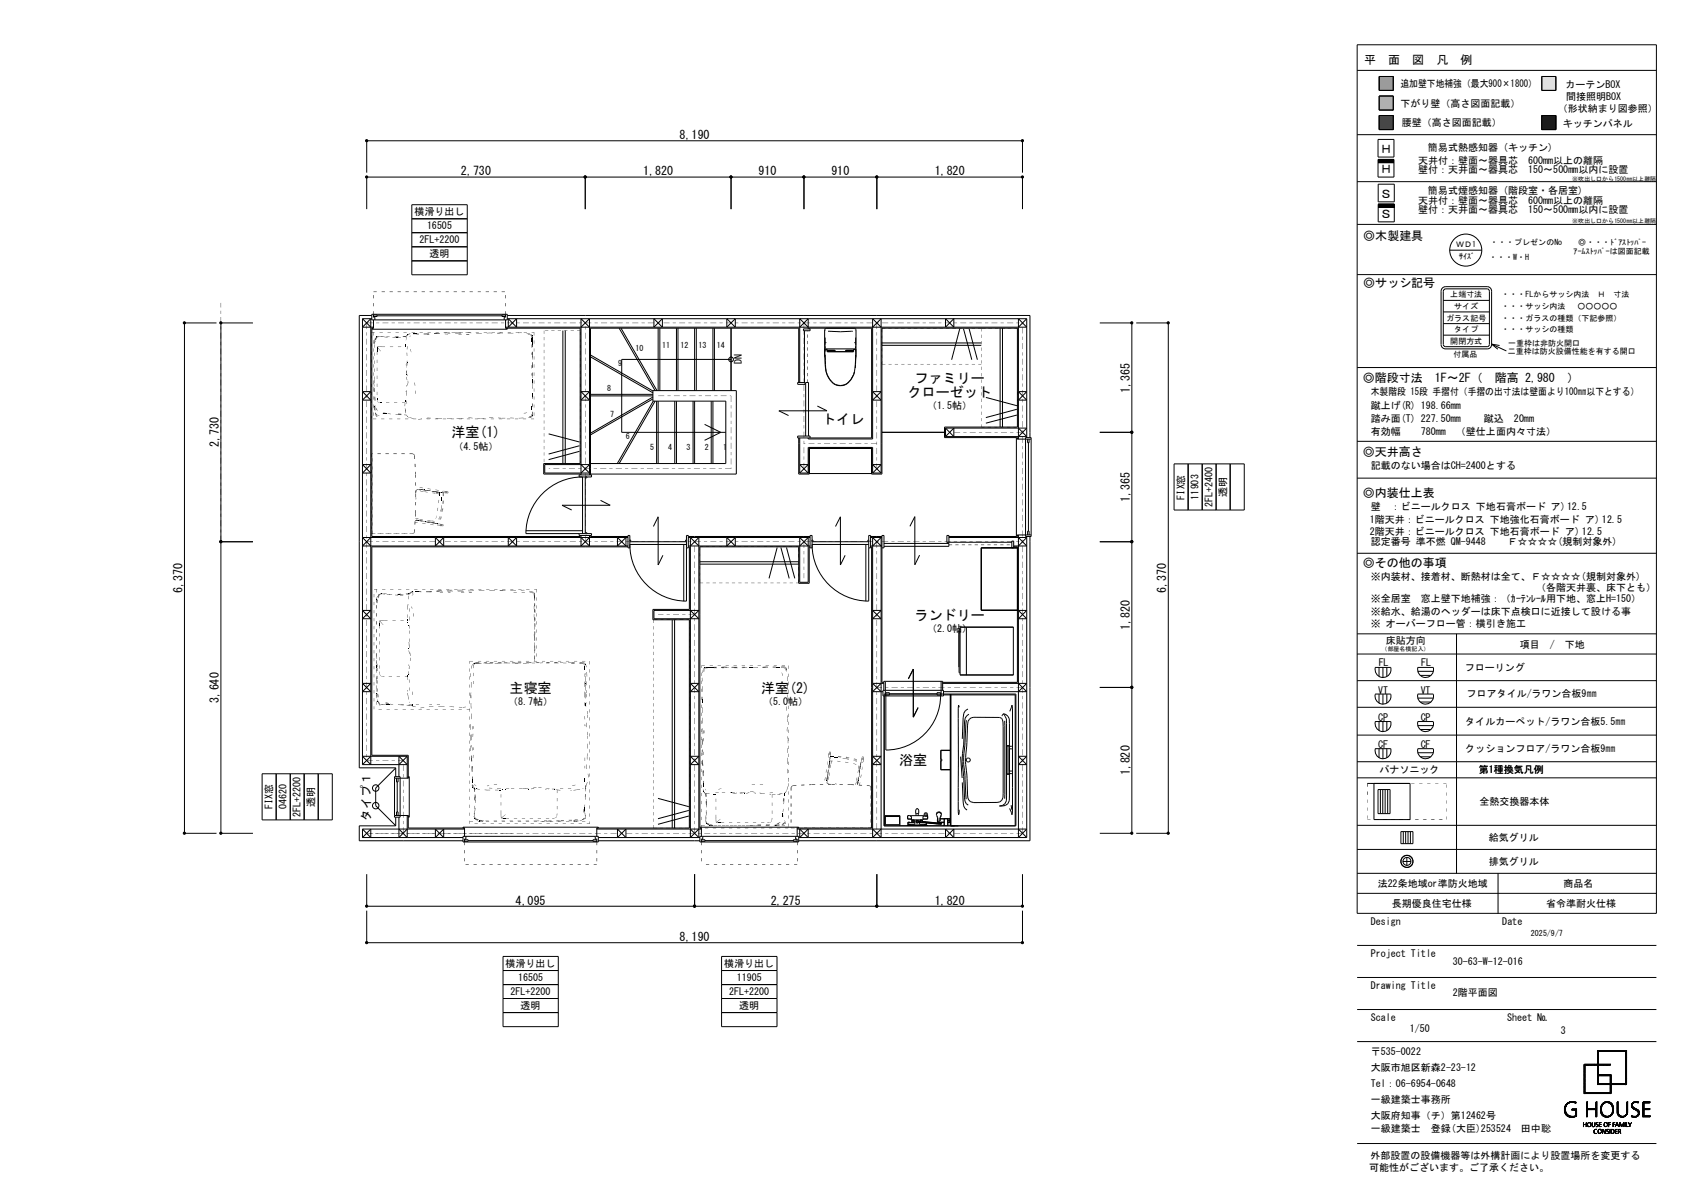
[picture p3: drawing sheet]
<svg xmlns="http://www.w3.org/2000/svg" width="420mm" height="297mm" viewBox="0 0 420 297" stroke-linecap="round" stroke-linejoin="round" font-family="sans-serif">
<defs><g id="words">
<g font-size="3.5">
<text x="228.4" y="95.5">ファミリー</text>
<text x="226.7" y="99">クローゼット</text>
<text x="205.3" y="105.9">トイレ</text>
<text x="112.7" y="109.1">洋室(1)</text>
<text x="228.4" y="154.6">ランドリー</text>
<text x="127.3" y="172.8">主寝室</text>
<text x="190.1" y="172.8">洋室(2)</text>
<text x="224.5" y="191.1">浴室</text>
</g>
<g font-size="3">
<text x="340.7" y="16.1">平　面　図　凡　例</text>
<text x="169.7" y="34.7">8,190</text>
<text x="344.6" y="38.3">Ｈ</text>
<text x="115.1" y="43.8">2,730</text>
<text x="160.6" y="43.8">1,820</text>
<text x="189.4" y="43.8">910</text>
<text x="207.6" y="43.8">910</text>
<text x="233.4" y="43.8">1,820</text>
<text x="344.6" y="43.3">Ｈ</text>
<text x="344.6" y="49.4">Ｓ</text>
<text x="340.4" y="59.8">◎木製建具</text>
<text x="344.6" y="54.4">Ｓ</text>
<text x="340.4" y="71.7">◎サッシ記号</text>
<text x="340.3" y="95.3">◎階段寸法　1F～2F（　階高 2,980　）</text>
<text x="282.1" y="98" transform="rotate(-90 282.1 98)">1,365</text>
<text x="54.7" y="111.7" transform="rotate(-90 54.7 111.7)">2,730</text>
<text x="340.3" y="113.7">◎天井高さ</text>
<text x="282.1" y="125.3" transform="rotate(-90 282.1 125.3)">1,365</text>
<text x="340.3" y="124">◎内装仕上表</text>
<text x="340.3" y="141.4">◎その他の事項</text>
<text x="45.6" y="148" transform="rotate(-90 45.6 148)">6,370</text>
<text x="291.2" y="148" transform="rotate(-90 291.2 148)">6,370</text>
<text x="282.1" y="157.1" transform="rotate(-90 282.1 157.1)">1,820</text>
<text x="54.7" y="175.3" transform="rotate(-90 54.7 175.3)">3,640</text>
<text x="282.1" y="193.5" transform="rotate(-90 282.1 193.5)">1,820</text>
<text x="92.5" y="204.9" transform="rotate(-90 92.5 204.9)">タイプ１</text>
<text x="128.7" y="225.8">4,095</text>
<text x="192.4" y="225.8">2,275</text>
<text x="233.4" y="225.8">1,820</text>
<text x="169.7" y="234.9">8,190</text>
</g>
<g font-size="2.5">
<text x="349.7" y="21.8">追加壁下地補強（最大900×1800）</text>
<text x="390.9" y="21.9">カーテンBOX</text>
<text x="349.7" y="26.8">下がり壁（高さ図面記載）</text>
<text x="389" y="28.1">（形状納まり図参照）</text>
<text x="391.1" y="25">間接照明BOX</text>
<text x="350" y="31.5">腰壁（高さ図面記載）</text>
<text x="390.3" y="31.6">キッチンパネル</text>
<text x="354.1" y="40.9">天井付：壁面～器具芯　600mm以上の離隔</text>
<text x="356.5" y="37.8">簡易式熱感知器 (キッチン)</text>
<text x="354.1" y="43.3">壁付：天井面～器具芯　150～500mm以内に設置</text>
<text x="103.5" y="53.8">横滑り出し</text>
<text x="354.1" y="50.8">天井付：壁面～器具芯　600mm以上の離隔</text>
<text x="354.1" y="53.3">壁付：天井面～器具芯　150～500mm以内に設置</text>
<text x="356.5" y="48.3">簡易式煙感知器 (階段室・各居室)</text>
<text x="106.6" y="57.3">16505</text>
<text x="104.7" y="60.7">2FL+2200</text>
<text x="107.2" y="64.3">透明</text>
<text x="185.2" y="91" transform="rotate(-90 185.2 91)">DN</text>
<text x="342.3" y="98.7">木製階段 15段 手摺付（手摺の出寸法は壁面より100㎜以下とする）</text>
<text x="342.3" y="102">蹴上げ(R) 198.66mm</text>
<text x="231.5" y="102.2">（1.5帖）</text>
<text x="342.3" y="105.3">踏み面(T) 227.50mm</text>
<text x="370.5" y="105.2">蹴込　20mm</text>
<text x="113.2" y="112.3">（4.5帖）</text>
<text x="342.3" y="108.6">有効幅</text>
<text x="354.8" y="108.6">780mm　（壁仕上面内々寸法）</text>
<text x="342.3" y="117.1">記載のない場合はCH=2400とする</text>
<text x="295.7" y="124.7" transform="rotate(-90 295.7 124.7)">FIX窓</text>
<text x="299.3" y="124.7" transform="rotate(-90 299.3 124.7)">11903</text>
<text x="306.2" y="124" transform="rotate(-90 306.2 124)">透明</text>
<text x="302.7" y="126.5" transform="rotate(-90 302.7 126.5)">2FL+2400</text>
<text x="342" y="130.6">1階天井：ビニールクロス 下地強化石膏ボード ア) 12.5</text>
<text x="342.3" y="127.3">壁　：ビニールクロス 下地石膏ボード ア)12.5</text>
<text x="342" y="133.5">2階天井：ビニールクロス 下地石膏ボード ア) 12.5</text>
<text x="342.3" y="136.1">認定番号 準不燃 QM-9448　　Ｆ☆☆☆☆(規制対象外)</text>
<text x="342.3" y="144.7">※内装材、接着材、断熱材は全て、Ｆ☆☆☆☆(規制対象外)</text>
<text x="383.5" y="147.6">（各階天井裏、床下とも）</text>
<text x="342.3" y="150.2">※全居室　窓上壁下地補強：（ｶｰﾃﾝﾚｰﾙ用下地、窓上H=150）</text>
<text x="342.3" y="153.4">※給水、給湯のヘッダーは床下点検口に近接して設ける事</text>
<text x="231.5" y="157.8">（2.0帖）</text>
<text x="342.3" y="156.6">※ オーバーフロー管：横引き施工</text>
<text x="346.1" y="160.7">床貼方向</text>
<text x="379.5" y="161.8">項目　/　下地</text>
<text x="344.3" y="166.3">FL</text>
<text x="354.9" y="166.3">FL</text>
<text x="365.8" y="167.6">フローリング</text>
<text x="344.1" y="173.1">VT</text>
<text x="354.7" y="173.1">VT</text>
<text x="126.9" y="176">（8.7帖）</text>
<text x="190.6" y="176">（5.0帖）</text>
<text x="344.1" y="179.9">CP</text>
<text x="354.8" y="180">CP</text>
<text x="366.2" y="174.1">フロアタイル/ラワン合板9㎜</text>
<text x="365.9" y="180.8">タイルカーペット/ラワン合板5.5㎜</text>
<text x="344.1" y="186.7">CF</text>
<text x="354.8" y="186.7">CF</text>
<text x="365.9" y="187.6">クッションフロア/ラワン合板9㎜</text>
<text x="344.4" y="193">パナソニック</text>
<text x="369.3" y="193">第1種換気凡例</text>
<text x="68" y="202" transform="rotate(-90 68 202)">FIX窓</text>
<text x="71.5" y="202" transform="rotate(-90 71.5 202)">04620</text>
<text x="75" y="203.9" transform="rotate(-90 75 203.9)">2FL+2200</text>
<text x="78.5" y="201.4" transform="rotate(-90 78.5 201.4)">透明</text>
<text x="366.9" y="201">全熱交換器本体</text>
<text x="369.2" y="209.9">給気グリル</text>
<text x="369.2" y="215.9">排気グリル</text>
<text x="344" y="221.4">法22条地域or準防火地域</text>
<text x="390.4" y="221.4">商品名</text>
<text x="347.6" y="226.4">長期優良住宅仕様</text>
<text x="386" y="226.4">省令準耐火仕様</text>
<text x="342.3" y="230.8">Design</text>
<text x="375.1" y="230.8">Date</text>
<text x="342.3" y="238.8">Project Title</text>
<text x="126.2" y="241.4">横滑り出し</text>
<text x="129.4" y="244.9">16505</text>
<text x="180.8" y="241.4">横滑り出し</text>
<text x="184" y="244.9">11905</text>
<text x="362.8" y="241">30-63-W-12-016</text>
<text x="127.5" y="248.4">2FL+2200</text>
<text x="130" y="251.9">透明</text>
<text x="182.1" y="248.4">2FL+2200</text>
<text x="184.6" y="251.9">透明</text>
<text x="342.3" y="246.8">Drawing Title</text>
<text x="362.8" y="248.7">2階平面図</text>
<text x="342.3" y="254.8">Scale</text>
<text x="352" y="257.7">1/50</text>
<text x="376.3" y="254.8">Sheet №</text>
<text x="342.3" y="263.4">〒535-0022</text>
<text x="389.8" y="258">3</text>
<text x="342.3" y="267.4">大阪市旭区新森2-23-12</text>
<text x="342.3" y="271.4">Tel：06-6954-0648</text>
<text x="342.3" y="275.4">一級建築士事務所</text>
<text x="342.3" y="279.4">大阪府知事（チ）第12462号</text>
<text x="342.3" y="282.6">一級建築士　登録(大臣)253524　田中聡</text>
<text x="341.9" y="292.3">可能性がございます。ご了承ください。</text>
<text x="342.2" y="289.2">外部設置の設備機器等は外構計画により設置場所を変更する</text>
</g>
<g font-size="2">
<text x="363.6" y="61.8">ＷＤ1</text>
<text x="364.4" y="64.6">ｻｲｽﾞ</text>
<text x="371.8" y="64.8">・・・W・H</text>
<text x="372.1" y="61.1">・・・プレゼンのNo</text>
<text x="392.9" y="63.4">ｱｰﾑｽﾄｯﾊﾟｰは図面記載</text>
<text x="394.1" y="61.1">◎・・・ﾄﾞｱｽﾄｯﾊﾟｰ</text>
<text x="362.1" y="74.3">上端寸法</text>
<text x="363.1" y="77.1">サイズ</text>
<text x="374.9" y="77.1">・・・サッシ内法　 ○○○○○</text>
<text x="374.9" y="74.3">・・・FLからサッシ内法　Ｈ　寸法</text>
<text x="361.1" y="80">ガラス記号</text>
<text x="363.1" y="82.9">タイプ</text>
<text x="374.9" y="82.9">・・・サッシの種類</text>
<text x="374.9" y="80">・・・ガラスの種類（下記参照）</text>
<text x="158.7" y="87.5">10</text>
<text x="165.4" y="86.8">11</text>
<text x="169.9" y="86.8">12</text>
<text x="174.4" y="86.8">13</text>
<text x="179" y="86.8">14</text>
<text x="362.1" y="85.8">開閉方式</text>
<text x="363" y="89">付属品</text>
<text x="376.5" y="88.4">二重枠は防火設備性能を有する開口</text>
<text x="376.6" y="86.4">一重枠は非防火開口</text>
<text x="154.3" y="91.4">9</text>
<text x="151.6" y="97.5">8</text>
<text x="152.4" y="104.1">7</text>
<text x="156.3" y="109.5">6</text>
<text x="162.3" y="112.2">5</text>
<text x="166.9" y="112.2">4</text>
<text x="171.4" y="112.2">3</text>
<text x="176" y="112.2">2</text>
<text x="180.6" y="112.2">1</text>
<text x="382.3" y="233.6">2025/9/7</text>
</g>
<g font-size="1.5">
<text x="392.6" y="45.1">※吹出し口から1500㎜以上離隔</text>
<text x="392.6" y="55.8">※吹出し口から1500㎜以上離隔</text>
<text x="345" y="162.6">（部屋名横記入）</text>
</g>
</g></defs>
<path d="M344.4 19.1h3.5v3.5h-3.5z" fill-rule="evenodd" fill="#979797" stroke="#979797" stroke-width=".25"/>
<g fill="none" stroke="#000" stroke-width=".25">
<path d="M338.9 17.6h74.7M338.9 11.2h74.7v216.8h-74.7zM344.4 19.1h3.5v3.5h-3.5zM385 19.1h3.5v3.5h-3.5zM338.9 33.6h74.7M344.1 34.8h4v4.4h-4zM344.1 39.8h4v4.4h-4zM344.1 39.9h4M344.1 39.8h4M344.4 24h3.5v3.5h-3.5zM344.4 28.8h3.5v3.5h-3.5zM385 28.8h3.5v3.5h-3.5z"/>
<path d="M91.6 52.2v-8h163.7v8M91.6 43.1v-8h163.7v8M102.8 51.1h13.9v17.5h-13.9zM102.8 54.6h13.9M102.8 58.1h13.9M146.1 44.2v8M182.5 44.2v8M200.7 44.2v8M218.9 44.2v8M338.9 56h74.7M338.9 45.3h74.7M344.1 40.6h4"/>
<path d="M344.1 40.5h4M344.1 40.4h4M344.1 40.3h4M344.1 40.2h4M344.1 40.1h4M344.1 40h4M344.1 51.7h4M344.1 46h4v4.4h-4zM344.1 51h4v4.4h-4zM344.1 51.6h4M344.1 51.5h4M344.1 51.4h4"/>
<path d="M344.1 51.3h4M344.1 51.2h4M344.1 51.1h4M90.5 79.5v111.3M90.5 79.5h2.3M90.5 79.5l2.1 2.2M92.8 78.7h-3.1v112.9h9.1v2.2M92.8 78.4h33.9v1.4h-33.9zM93.3 79.8v2.1h-.5v52h52.1v-.3M93.3 78.6h.8v.4h-.8M93.3 78.4v.8h.3v.6M94.1 78.8h31.2"/>
<path d="M102.8 61.6h13.9M102.8 65.1h13.9M126.2 79.8v2.1h18.7v33.8h-9.1v2.6h9.1v.2M126.2 78.6h-.9v.4h.9M126.2 78.4v.8h-.3v.6M126.7 78.7h130.5v30.5M126.7 79.5h129.7M126.9 79.5v2.2l2.1-2.2v2.2zM163.3 79.5v2.2l2.1-2.2v2.2zM181.5 79.5l2.1 2.2v-2.2l-2.1 2.2zM236.1 79.5v2.2l2.1-2.2v2.2zM256.4 79.5v29.7"/>
<path d="M256.4 79.5l-2.1 2.2M338.9 68.5h74.7M360.4 77.9h11.5M360.4 75h11.5M360.9 71.5h10.4a1.1 1.1 0 0 1 1.1 1.2v13.2a1.07 1.07 0 0 1-1.1 1.2h-10.4M360.9 72.1h10.4l.3 .1 .3 .5-.1 13.6-.5 .2h-10.4M361 72.1l-.4 .2-.2 .4v13.3l.1 .3 .5 .2M361 71.5a1.14 1.14 0 0 0-1.2 1.2v13.2a1.1 1.1 0 0 0 1.2 1.2M362 62.4h8M54.1 80.6h-8v127.4h8M63.2 80.6h-8v127.4h8M90.5 97.7h2.1l-2.1 2.2h2.1z"/>
<path d="M93.3 81.7h-2.8l2.1-2.2v111.3l-2.1-2h11.2M126.2 81.7h130.2l-2.1-2.2v30.1M126.7 81.9v.3h-33.9M140.5 82.5v33.2M141.1 82.5v33.2M145.1 81.7l2.1-2.2v39M145.1 97.7h2.1l-2.1 2.2h2.1zM147.2 81.7l-2.1-2.2v39M147.4 98.8h15.6M147.4 98.4h15.6M147.4 89.1l15.6 8.9M147.4 88.6l15.6 9"/>
<path d="M154.6 81.9l9 15.6M155.1 81.9l8.9 15.6M163 99.6l-15.6 8.9M163 99.1l-15.6 9M164.3 81.9v15.6M164.8 81.9v15.6M168.9 81.9v15.6M169.3 81.9v15.6M173.4 81.9v15.6M173.9 81.9v15.6M178 81.9v15.6M178.4 81.9v15.6"/>
<path d="M182.5 89.7h-27.3v18.2h26M182.5 81.9v15.6M199.2 95.5h1.8v.4h-1.8zM199.4 95.5v-13.6h-52v36.6M199.7 81.7l2.1-2.2v2.6M200.6 82.1h1.7v.4h-1.7zM200.9 82.5v13M201.8 81.7l-2.1-2.2v16M202.1 82.1v-.2h15.5v27.4h-18.4v-.5h3.1v.5M206 88.5v.7M206 89.2a10.3 10.3 0 0 0 .8 4.9M206 87.6v.2"/>
<path d="M206 87h7.6M206 84.2v2M206 87l.1 .5M206 88.5l.1 2.5a5.9 5.9 0 0 0 .7 3.1M206.1 82.3l.1 .1M206.1 86.3l-.1 .7M206.3 85.4l-.2 .2M206.3 81.9l-.4 .4 .1 6.9M206.5 87.2v.5M206.5 87.2h-.5v.6M206.6 87.8h6.5M206.6 87.5h1.8"/>
<path d="M206.8 82.7l3 .1 3.1-.1M206.8 94.1l.8 1.1M207.6 95.2l.5 .5M208.1 95.7a2.82 2.82 0 0 0 2.9 .3M208.1 95.7a3.5 3.5 0 0 0 2.9 .3M208.5 87.5l-1.9-.1v.4M208.5 87.5v.3M211.2 87.5l1.9-.1v.4M211.2 87.5l-.1 .3M211.2 87.5v.3M211.3 87.5h1.8M212.5 94.7l-1.5 1.3"/>
<path d="M212.5 94.7l-.5 .5M213.1 87.2v.5M213.1 87.2h.6M213.1 93.5l-.6 1.2M213.4 81.9l.3 .4v6.9M213.4 85.4l.1 .2M213.4 92.7l-.3 .8M213.6 82.3l-.1 .1M213.6 87l.1 2.2M213.6 86.3v.7M213.6 88.5v2.5l-.5 2.5M213.7 84.2v2"/>
<path d="M213.7 87.2l-.1 .3M213.7 87.2v.2M213.7 89.2l-.1 2.7M217.9 97.7l2.1 2.2h-2.1l2.1-2.2zM217.9 81.7l2.1-2.2v38.6M220 81.7l-2.1-2.2v30.1h-16.1v-.3M220.2 85.6h24.8M220.2 86.2h24.8M239.6 82l-2 7.8M240.6 82l2.1 7.8M242 82l2.1 7.8M246.2 99.2l7.7 2.1"/>
<path d="M249.7 81.9v24.7M250.3 81.9v24.7M254.3 97.7h2.1l-2.1 2.2h2.1zM274.6 80.6h8v127.4h-8M283.7 80.6h8v127.4h-8M338.9 91.7h74.7M360.4 80.8h11.5M360.4 83.7h11.5M372.4 85.9l3.7 1.7M372.4 85.9l2 .3M372.4 85.9l1.6 1.3M90.5 116h2.1l-2.1 2.1h2.1z"/>
<path d="M137 108.3l7.7 2M144.6 118.5h3.1v.5h-1.3v-.1l-1.8 .1zM144.7 112.6l-7.7 2.1M144.7 111.3l-7.7 2M145.1 116l2.1 2.1h-11.2v-2.1h11.2l-2.1 2.1M146.1 119v14.2M146.6 119v.3h-.5M147.4 115.7h33.8v-15.6h-18.2v-2.6h20.9v20.8h-36.5M163.1 100.1l-9 15.6M163.6 100.1l-9 15.6M164 100.1v15.6M164.3 100.1v15.6"/>
<path d="M168.5 100.1v15.6M168.9 100.1v15.6M173.1 100.1v15.6M173.4 100.1v15.6M175.9 105.9l4.1 2-4.1 2M177.6 100.1v15.6M178 100.1v15.6M199.4 109.3v9h2.7v-6.4h15.5v6.4h2.6v-36.4h33.8v24.7h-18.2v2.6h18.2v.4M199.7 118.1h2.1M199.7 118.1l2.1-2.1h-2.1l2.1 2.1M199.7 109.3v8.8M201.2 108.8v-13.3h.7v13.3"/>
<path d="M201.8 118.1v-6.4h16.1v6.4M202.1 118.2h15.5M202.1 111.9h15.5M204.1 101.3l2.4 1.2h-12l2.4 1.2M217.9 118.1h2.1M217.9 118.1l2.1-2.1h-2.1l2.1 2.1M220.2 107.9h15.6M236.1 106.8h20.3l-2.1 2.2M236.1 106.8v2.2M236.1 106.8l2.1 2.2v-2.2l-2.1 2.2M253.8 109.2v24.7M253.9 103.6l-7.7 2"/>
<path d="M253.9 102.2l-7.7 2M254 109.2v.4h3.5M254.3 106.8l2.1 2.2h-20.3M256.1 109.2h1.4v24.7h-1.4zM256.6 109.6v.9h.4v-.9M256.8 110.5v22.1M274.6 107.9h8M293.2 115.8h17.5v11.5h-17.5zM296.7 115.8v11.5M300.2 115.8v11.5M303.7 115.8v11.5M307.2 115.8v11.5"/>
<path d="M338.9 110.2h74.7M338.9 119.3h74.7M55.2 135.2h8M92.6 134.2l-2.1 2.1h66.3M108.7 134.2v2.1l2.1-2.1v2.1zM126.9 134.2v2.1l2.1-2.1v2.1zM131.3 132.5h14.2M144.6 133.2v.4h3.1v-.4h-16.4a14.2 14.2 0 0 1 14.2-14.2v14.2M145.1 133.6v2.7l2.1-2.1M146.1 133h.5v.2M147.2 133.6v2.7l-2.1-2.1M147.4 133.6v.3h9.4"/>
<path d="M149.9 124.9l2.5 1.2h-12.1l2.4 1.2M154.2 134.2l2.1 2.1v-2.1l-2.1 2.1zM156.8 136.5h-64v52h9.1v5.7M156.8 134.2h-66.3l2.1 2.1M156.8 133.6h.5v3.1h-.5zM157.3 135.2h14.1M157.3 134.8h.2v.4M163.2 131.4l1.1-2.4v12l1.2-2.4M170.7 135.9v14.1M171.4 135.9h-14.1a14.1 14.1 0 0 0 14.1 14.1v-16.4h.5v3.1h-.5M171.4 134.8h-.2v.4M171.9 136.5h.2v15.6h-9.1v2.6h9.1v52h-23.1v2"/>
<path d="M171.9 133.9h30.4M171.9 134.2h30.4M171.9 136.3h30.4M172.4 136.3l2.1-2.1v74.8l-2.1-2.1M174.5 136.3l-2.1-2.1v74.8l2.1-2.1M181.5 134.2v2.1l2.1-2.1v2.1zM194.1 136.7l-2.1 7.7M195 136.7l2.1 7.7M196.4 136.7l2.1 7.7M199.7 136.3l2.1-2.1v11.1h-2.1v-11.1l2.1 2.1M202.3 136.5h-.2v9.1h-2.7v-9.1h-24.6v70.2h.3v2M202.3 133.6h.5v1.3h-.2l.2 1.8h-.5z"/>
<path d="M202.8 135.2h14.1M202.8 134.8h.2v.4M208.6 131.4l1.2-2.4v12l1.2-2.4M216.2 135.9v14.1M216.9 135.9h-14.1a14.1 14.1 0 0 0 14.1 14.1v-16.4h.5v3.1h-.5M216.9 134.8h-.2v.4M217.4 136.5h.2v70.2h-18.5v2M217.4 133.9h2.8M217.4 134.2h2.8M217.4 136.3h2.8M217.9 136.3l2.1-2.1v74.8l-2.1-2.1M220 136.3l-2.1-2.1v74.8l2.1-2.1"/>
<path d="M220.2 136.7h.5v-3.1h-.5v36.7h.5M220.7 135.6h16.2v.8h-16.2M227.2 131.4l1.2-2.5v12.1l1.2-2.4M236.4 133.6h.5v1.8h-.5zM236.9 134.2h19.5l-2.1 2.1M236.9 135.3h15.7M252.6 136.7v-1.7h.5v1.7M253.1 136.5h.9v33.8h-18.6M254 133.5v.4h-17.1M254 136.7h-9v15.6h9M254.3 133.5v75.5l2.1-2.1h-57.3M254.3 134.2l2.1 2.1h-3.3"/>
<path d="M256.4 133.9v75.1M256.6 133.5v-.9h.4v.9M257.2 133.9v75.9h-57.8M257.5 133.5h-3.5v.4M274.6 135.2h8M338.9 138.1h74.7M90.5 152.4h2.1l-2.1 2h2.1zM167.9 154.7v52M168.4 154.7v52M172.4 152.4l2.1 2h-11.2v-2h11.2l-2.1 2M174.8 140.2h24.6M174.8 140.8h24.6"/>
<path d="M217.9 152.4h2.1l-2.1 2h2.1zM239.5 157.1v10.8h.2M239.5 157.1l-.1 1.3M239.7 156.5h13.3M239.7 156.5h13.3v12h-13.3zM239.7 157.1h-.2M241.3 156.5v12M254.3 152.4h2.1l-2.1 2h2.1zM338.9 158.2h74.7M363.7 158.2v59.8M90.5 170.6h2.1l-2.1 2h2.1zM172.4 170.6h2.1l-2.1 2h2.1z"/>
<path d="M220 170.6l-2.1 2h2.6M220.5 172.3h15.1v1.4h-15.1zM220.7 170.6h-2.8l2.1 2M220.7 172.3v-2.2h14.7v2.2M220.8 173.2h32.9v32.9h-32.9zM221.1 170.1v3.6M221.2 173.5h.9v-.6h-.9v14.3a13.6 13.6 0 0 0 13.7-13.7M222.1 173.2h11.9M226.8 169.4l1.2-2.4v12l1.2-2.4M234 172.9h.9v.6h-.9zM235 170.1v3.6M235.4 170.6h21l-2.1 2"/>
<path d="M235.6 173.4h17.9v32.7M237.3 173.2v32.9M237.4 173.2v32.9M239.5 176.5l-.1-.5v27.4l.1-1.3M239.7 168.4h13.3M241.3 179.7l-.4 6.4a20.9 20.9 0 0 0 .1 7.4l.3 6M241.7 177l-.7 .4-.3 .6-.4 6.4M241.9 178.3l-.5 .3-.4 .6-.2 1-.2 5.7-.4 4.1 .4 3.8 .2 5.3 .5 1.5 .5 .4M242.1 179.5l.4-.3 .7-.2 6.4 .1 .5 .2 .3 .9v18.9l-.3 .6-.5 .5-.6 .1h-5.8a1.62 1.62 0 0 1-1.6-1.9l-.1-4a28.3 28.3 0 0 1-.1-9.1l.2-4.3 .1-1zM250.6 178.1l-.4 .6M250.6 178.1l.7 1.3v1.2v19.3l-.3 .7-.7 .4-.7 .2a1.94 1.94 0 0 0 2.4-1.3l.1-6.8M250.6 178.1l.6 .3 .8 1 .1 6.9"/>
<path d="M250.9 179.9v19.4M252.1 177.5l.6-1.5 .1 .7-.1 26.7-.6-1.6M254.3 170.6l2.1 2h-20.8M274.6 171.6h8M338.9 163.2h74.7M338.9 169.9h74.7M338.9 176.5h74.7M343.4 173.2h3.9M343.4 166.6h3.9a1.99 1.99 0 0 1-2 2.5 1.99 1.99 0 0 1-1.9-2.5zM343.4 173.3a1.99 1.99 0 0 0 1.9 2.4 1.99 1.99 0 0 0 2-2.4M344.3 166.6v2.2M344.3 173.3v2.2"/>
<path d="M345.3 166.6v2.5M345.3 173.3v2.5M346.3 166.6v2.2M346.3 173.3v2.2M354 173.2h3.9M354 167.6h3.9M354 174.2h3.9M354 166.6h3.9a1.99 1.99 0 0 1-1.9 2.5 1.99 1.99 0 0 1-2-2.5zM354 173.3a1.99 1.99 0 0 0 2 2.4 1.99 1.99 0 0 0 1.9-2.4M354.6 168.6h2.7M354.6 175.2h2.7M65.4 193.1h17.6v11.5h-17.6z"/>
<path d="M69 193.1v11.5M72.5 193.1v11.5M75.9 193.1v11.5M79.5 193.1v11.5M90.5 190.8h11.2l-2.1-2v5M92.6 188.8l-2.1 2M98.5 194.2h3.5v-.4h.2v10.2h-.2v-.5h-3.5M98.5 193.8h1.4v10.2h-1.4zM98.8 191.7l-5 5v4.4l5 5M99 194.2v1h.4v-1M99.2 195.2v7.4M101.7 188.8v5.4"/>
<path d="M101.7 188.8l-2.1 2M164.3 199.3l7.7 2M172.4 188.8h2.1l-2.1 2h2.1zM217.9 188.8h2.1l-2.1 2h2.1zM237.3 187.3h-2.4v2.2h.3v.4h-.3v2.2h2.4M237.3 187.2h-2.4v5h2.4M239.9 188.8l.3 5.4M240.3 195.3l.3 5.8 .3 .7 .6 .4M251.4 186.1h.6v7.1h-.6zM251.4 186.1v7.1M252 186.1v7.1M252 186.9h.6"/>
<path d="M252 186.3h.6M252 192.4h.6M252 193.1h.6M252.1 186.9v5.5M254.3 188.8h2.1l-2.1 2h2.1zM338.9 194.1h74.7M338.9 183.5h74.7M338.9 190.1h74.7M341.4 195.5h10.7v9.1h-9v-9.1M343.4 180.1h3.9a1.99 1.99 0 0 1-2 2.5 1.99 1.99 0 0 1-1.9-2.5zM343.4 186.9h3.9a1.99 1.99 0 0 1-2 2.5 1.99 1.99 0 0 1-1.9-2.5zM344.1 197.1h3v6h-3z"/>
<path d="M344.3 180.1v2.2M344.3 186.9v2.2M344.7 197.1v6M345.3 197.1v6M345.3 180.1v2.5M345.3 186.9v2.5M345.9 197.1v6M346.3 180.1v2.2M346.3 186.9v2.2M346.5 197.1v6M354 180.1h3.9M354 181.1h3.9"/>
<path d="M354 186.9h3.9M354 187.9h3.9M354 180.1a1.99 1.99 0 0 0 2 2.5 1.99 1.99 0 0 0 1.9-2.5M354 186.9a1.99 1.99 0 0 0 2 2.5 1.99 1.99 0 0 0 1.9-2.5M354.6 182.1h2.7M354.6 188.9h2.7M90.5 209h25.1M90.5 206.9h25.5M90.5 206.9l2.1 2.1v-2.1l-2.1 2.1M90.5 206.9v2.1M91.6 218.2v8h163.7v-8M98.8 204v2.1h-9.1v3.7h25.9"/>
<path d="M99 203.5v-.9h.4v.9M99.6 204v5l2.1-2.1M101.7 203.5v5.5l-2.1-2.1M101.9 203.5v3.2h14.1v2M108.7 206.9v2.1l2.1-2.1v2.1zM115.6 208.7h33.8v1.4h-33.8zM115.6 206.7v-.2h33.8v.2M116 209.6h.9v.4h-.9M116.3 208.7v.7h-.3v.7M116.9 209.8h31.2M148.6 208.7v.7h.4v.7M149 206.9h26.1"/>
<path d="M149 209.6h-.9v.4h.9M149.4 209.8h25.4M149.4 209h25.4M154.2 206.9v2.1l2.1-2.1v2.1zM172 203.7l-7.7 2M172 202.3l-7.7 2M173.4 218.2v8M174.8 208.7h24.6v1.4h-24.6zM174.8 206.5h24.6v.2M175.1 209.6h.9v.4h-.9M175.5 208.7v.7h-.4v.7M176 209.8h22.1"/>
<path d="M198.7 208.7v.7h.4v.7M199.1 209.6h-1v.4h1M199.4 209h57M199.7 206.9v2.1l2.1-2.1v2.1zM218.9 218.2v8M221 206.1v-2.5h3.7v2.5M221.1 203.7h3.5v2.1h-3.5zM221.1 203.8h3.5M226.5 206l.2-.1 4.9 .1M226.5 206h.2M226.5 206v.1M226.7 203.6h.5"/>
<path d="M226.7 204.4h.9M226.7 203.6v.8M226.7 205.3h1.7v.4h-1.7M226.7 205.9h.3M226.8 205.7v.3h4.5M227.2 205.2v.1M227.2 205.7v.2M227.2 205.3l-.5-.1v.9M227.2 203.6h.4M227.2 203.6l.4 .1M227.4 206v.1M227.4 206h.1"/>
<path d="M227.5 206v.1M227.6 203.6h2.9v1h-2.9zM227.7 204.6v.7M228.2 204.6v.3M228.2 205.1v.2M228.3 204.6v.5h-.6v-.2h.6M228.7 203v.6M228.8 204.9h.1M228.8 204.9l.1 .4 .3-.1M228.8 204.6v.6l.3 .1M228.8 204.9l-.1 .2 .2 .3 .4-.1M228.9 201.9l.2-.1 .3 .4v.8h-.8v-.8z"/>
<path d="M229 201.8l-.1 .1M229 201.8l.1 .1M229.2 204.9h.1M229.2 204.9v.3M229.2 204.6v.6M229.2 205.1v.1M229.3 204.6l-.5 .2M229.3 203v.6M229.3 204.9l.4 .1h-.4M229.3 205.2h.5h-.5M229.3 205.2h.1M229.3 204.9l.1 .2"/>
<path d="M229.4 205.1h.4M229.4 205.1l-.1 .2M229.7 204.9h.6v.2h-.6zM229.8 204.6v.7M229.8 205.1v.2M230.3 204.6v.3M230.3 205.1v.2M230.3 205.2h.5M230.3 205.3h.4M230.3 204.6v.7M230.3 205.1l4.4 .3M230.3 205l3.9 .4"/>
<path d="M230.5 203.6h.3v-.5l.2-.2h.5l.1 1.5M230.5 204.4h1.1M230.5 203.7h.2M230.6 206l.1 .1M230.6 206h.1M230.6 206v.1M230.7 203.6v.2M230.8 205.2h.5M230.8 205.2v.1M230.8 205.7v.2M230.9 205.7v.2M230.9 203.8l.2-.7 .3 .1v.6"/>
<path d="M230.9 203.6h.5M230.9 203.7h.5M231.3 205.2v.9M231.3 205.9h-.3M231.3 206h.3M231.3 205.3l3.6 .3M231.3 205.3h-1.7v.4h1.7M231.5 206v.1M231.6 206v.1M231.6 203.6v.8M233.8 203.3l.3 .7M233.8 203.1v.2"/>
<path d="M233.9 202.9v.1a.72 .72 0 0 1 1.1 0M233.9 202.9a.64 .64 0 0 1 1 0M233.9 202.9l-.1 .4M234.1 204.6v-.3v1M234.1 205v.3M234.1 205.2h1.6M234.1 205.3h1.6M234.1 204l.1 .9M234.1 204.1l.1 .8M234.1 204.1v.1M234.2 204.9l.2 .2 .3-.2M234.4 205.5h.4"/>
<path d="M234.6 205.3l.3 .4-3.6-.3 3.7 .3M234.7 205.3l.3 .4M234.7 204.3v.6M234.7 204.4h1.1M234.7 204.3h2.5M234.7 204.1v.2M234.7 204.8v.1M234.8 205.3l.3 .4M234.8 204l-.1 .9M234.9 205.3l.3 .3zM234.9 202.9l.2 .4M234.9 202.9l.1 .1"/>
<path d="M235 203.5l-.2 .5M235 203.6l-.1 .2M235 203l.1 .3M235.1 203.3l-.1 .2M235.1 205.7h-.1M235.2 205.6l-.1 .1M235.8 204.3l-.1 1.8M235.8 204.3v1.8M236.1 206.9v2.1l2.1-2.1v2.1zM236.2 204.3h.2M236.2 204.3h-.2M236.2 204.3h.4v1.8"/>
<path d="M236.2 204.3h-.4M236.7 205.2h.5M236.7 205.3h.5M236.7 204.4h.5M236.7 204.3v1.8M236.8 204.7l.4 .2M236.8 204.7l-.1 .2M236.8 204.7h.4M237.1 204.7l.1 .1M237.2 204.8l-.1 .1M237.2 204.8h.1M237.2 204.3v1"/>
<path d="M237.2 204.3v.3M237.2 205v.3M252.5 201l.1 1.1M254.3 206.9l2.1 2.1M338.9 218h74.7M338.9 212h74.7M338.9 206h74.7M349.8 207.6h3v3h-3zM350.3 215h2M350.4 207.6v3M351 207.6v3M351.3 214v2"/>
<path d="M351.6 207.6v3M352.2 207.6v3M374.1 218v10M91.6 227.3v8h163.7v-8M125.6 238.7h13.8v17.5h-13.8zM180.2 238.7h13.8v17.5h-13.8zM338.9 236h74.7M338.9 223h74.7M125.6 242.2h13.8M125.6 245.7h13.8M125.6 249.2h13.8M125.6 252.7h13.8"/>
<path d="M180.2 242.2h13.8M180.2 245.7h13.8M180.2 249.2h13.8M180.2 252.7h13.8M338.9 244h74.7M338.9 252h74.7M338.9 260h74.7M390.6 277.2l.5 .5M390.6 277.1l.4 .4M390.6 277l.4 .5M390.6 276.9l.3 .4M390.6 276.7l.3 .4"/>
<path d="M390.6 276.6l.3 .4M390.6 276.6l.3 .3M390.6 276.5l.3 .3M390.7 277.5l1.3 1.3-.5-.5M390.7 277.4l.5 .5M390.7 277.3l.4 .5M390.7 276.4l.2 .2M390.7 277.6l1.2 1.2M390.7 276.2l.2 .2M390.7 277.7l1.1 1.1M390.8 277.9l.8 .8M390.8 277.8l.9 1"/>
<path d="M390.8 275.9l.2 .3M390.8 276l.3 .1M390.8 275.8l.3 .3M390.9 278.1l.5 .5M390.9 277.2l-.3-.4 .3 .4M390.9 276.7l-.2-.3 .2 .3M390.9 275.7l.2 .4-.2-.3M390.9 275.7l.3 .2-.2-.3 .3 .2M390.9 276.5l-.2-.3 .2 .4M391 275.6l.2 .2M391 276.3l-.3-.2 .3 .3M391.1 275.5l.2 .3"/>
<path d="M391.1 275.5l.2 .2M391.1 275.5l.3 .2M391.2 275.4l.2 .2M391.2 278l-.5-.6 1.4 1.4M391.3 275.3l.3 .2M391.5 275.2l.2 .2M391.5 275.5l-.3-.1 .3 .2M391.6 275.5l-.2-.2 .2 .2M391.6 275.2l.1 .2M391.6 275.1l.2 .2M391.6 275.5l-.2-.2 .1 .2M391.6 278.4l.5 .4"/>
<path d="M391.7 275.1l.2 .2M391.7 275.1l.3 .2M391.7 278.4l.4 .4M391.8 278.4l.4 .4M391.8 278.5l.5 .3-.4-.3M392 278.5l.4 .3-.4-.2M392.1 275l.2 .2M392.1 275l.3 .2M392.1 278.6l.5 .2-.3-.2M392.2 275.2l-.3-.2 .2 .3M392.2 275l.3 .2M392.3 275l.3 .2"/>
<path d="M392.3 278.6l.3 .2M392.4 275l.3 .2M392.4 278.6l.3 .2M392.5 275l.3 .2M392.5 277v.1M392.5 276.9v.2M392.5 276.9l.1 .2M392.5 278.6l.3 .2-.2-.2M392.6 276.8l.3 .3M392.6 275l.3 .2M392.6 278.6l.2 .2M392.6 278.6l.4 .2"/>
<path d="M392.6 276.8l.4 .3-.3-.3M392.6 275l.4 .2M392.7 277.1l-.2-.3 .3 .3M392.7 275l.4 .2M392.7 276.8l.4 .3M392.7 276.8l.3 .3M392.8 278.6l.2 .2M392.8 276.8l.3 .3M392.9 275l.3 .3-.3-.3M392.9 276.8l.3 .3M392.9 275l.5 .3M392.9 278.6l.3 .2"/>
<path d="M393 276.8l.3 .3-.2-.3M393 275l.4 .4M393 278.6l.4 .2M393 276.8l.3 .3M393.1 276.8l.6 .6M393.1 278.8l-.3-.2 .3 .2M393.1 276.8l.6 .5M393.1 275l.4 .4M393.2 276.8l.5 .4M393.2 275l.3 .3-.2-.3M393.3 278.5l.2 .2M393.3 276.8l.4 .4"/>
<path d="M393.4 276.8l.3 .3M393.4 275l.1 .2-.1-.2M393.4 278.1l.3 .4-.3-.3M393.4 278l.3 .4M393.4 278l.3 .3M393.4 277.7l.3 .5-.3-.3M393.4 277.5l.3 .5M393.4 277.4l.3 .3M393.4 277.2l.3 .5M393.4 276.8l.3 .1M393.4 278.7l-.2-.2 .3 .2M393.4 278.4l.2 .2"/>
<path d="M393.4 278.2l.3 .4M393.4 277.5l.3 .3M393.4 277.3l.3 .2M393.5 275.1h.1M393.5 276.8l.2 .1M393.6 276.8l.1 .1M393.7 276.8h.1M395.5 272.9v.1M395.5 272.2l.3 .5M395.5 272.1l.3 .3M395.5 271.9l.3 .4M395.5 271.8l.3 .4"/>
<path d="M395.5 271.5l.3 .5M395.5 271.4l.3 .3M395.5 271.1l.3 .4M395.5 270.9l.3 .3M395.5 270.8l.3 .3M395.5 270.6l.3 .4M395.5 270.5l.3 .3M395.5 270.4l.3 .3M395.5 270.3l.3 .3M395.5 270.2l.3 .4-.3-.3M395.5 268.3l.3 .4M395.5 268.5l.3 .3"/>
<path d="M395.5 268.8l.3 .3M395.5 268.9l.3 .3-.3-.3M395.5 269l.3 .3M395.5 269.1l.3 .3M395.5 269.2l.3 .3-.3-.3M395.5 269.3l.3 .3-.3-.2M395.5 269.4l.3 .3M395.5 269.5l.3 .3M395.5 269.6l.3 .3M395.5 270.1l.3 .3M395.5 269.8l.3 .3M395.5 272.5l.5 .5"/>
<path d="M395.5 272.7l.4 .3-.4-.2 .2 .2M395.5 265.9l.3 .4M395.5 266.3l.3 .2M395.5 266.2l.3 .4-.3-.3M395.5 266.4l.3 .3M395.5 265.7l.3 .3-.2-.1M395.5 265.8l.3 .3M395.5 266.5l.3 .3-.3-.2M395.5 266.7l.3 .2M395.5 266.1l.3 .3M395.5 266.3l.3 .3M395.5 267.2l.3 .5"/>
<path d="M395.5 266.6l.3 .3M395.5 267.3l.3 .2M395.5 267.7l.3 .3M395.5 267.6l.3 .2M395.5 266.8l.3 .3M395.5 267.5l.3 .4-.3-.3M395.5 267.8l.3 .3-.3-.2M395.5 268l.3 .2M395.5 268.3l.3 .2M395.5 267.5l.3 .3M395.5 268.4l.3 .2M395.5 267.6l.3 .3"/>
<path d="M395.5 268.9l.3 .2M395.5 268.1l.3 .3M395.5 268.9l.3 .3M395.5 270.6l.3 .2M395.5 271.4l.3 .2M395.5 271.6l.3 .3M395.5 267.9l.3 .3M395.5 272.8l.2 .2M395.6 265.6l.3 .3M395.6 265.9h.2M395.6 273l-.1-.1 .2 .1M395.7 265.9h.1"/>
<path d="M395.8 271.5l-.3-.2 .3 .3M395.8 271.2l-.3-.2 .3 .4M395.8 268.9l-.3-.3 .3 .4M395.8 269.9l-.3-.2 .3 .3M395.8 270.2l-.3-.3 .3 .4M395.8 265.9l-.3-.3 .3 .3M395.8 267l-.3-.3 .3 .3M395.8 267.2l-.3-.2 .3 .4M395.8 268.3l-.3-.2 .3 .3M395.8 272.8l.2 .2M395.9 272.8l.2 .2M395.9 265.6l.3 .3"/>
<path d="M395.9 265.9l-.3-.3 .5 .3M395.9 273l-.4-.5 .6 .5M396 265.6l.2 .3M396 272.8l.2 .2M396 265.6l.4 .3M396.1 272.8l.3 .2M396.1 265.6l.2 .3M396.2 276.2l.2 .5M396.2 276.1l.2 .4M396.2 275.8l.2 .3M396.2 275.7l.2 .4M396.2 275.5l.2 .4-.2-.3"/>
<path d="M396.2 275.5l.2 .3M396.2 275.3l.2 .2M396.2 275.1l.2 .5M396.2 276.5l.5 .5-.3-.3M396.2 276.4l.4 .6-.4-.5 .2 .4M396.2 278.6l.2 .2M396.2 278.5l.2 .3M396.2 278.3l.2 .5M396.2 278.2l.2 .3-.2-.3M396.2 278l.2 .4-.2-.3M396.2 277.8l.2 .3M396.2 277.5l.2 .4"/>
<path d="M396.2 277.5l.2 .3M396.2 277.4l.2 .3-.2-.2M396.2 277.2l.2 .3M396.2 277l.2 .5-.2-.3M396.2 276.9l.2 .3M396.2 276.7l.2 .5M396.2 272.8l.3 .2-.3-.2M396.2 278.3l.2 .3M396.2 278l.2 .3M396.2 277.7l.2 .3M396.2 277.3l.2 .3M396.2 276.6l.2 .4"/>
<path d="M396.2 275.4l.2 .3M396.2 278.8v-.2l.1 .2M396.2 265.6l.4 .3M396.2 275l.2 .3M396.3 272.8l.2 .2M396.3 272.8l.4 .2M396.3 275h.1M396.4 265.6l.3 .3M396.4 276.2l-.2-.3 .2 .4M396.4 275.3l-.2-.3 .2 .3M396.4 275.2l-.2-.2 .2 .2M396.4 276.9h.1"/>
<path d="M396.4 278.2l-.2-.3 .2 .3M396.4 277h.1M396.5 276.7l.4 .3M396.5 272.8l.2 .2M396.5 265.6l.3 .3M396.6 276.7l.3 .3M396.6 265.6l.3 .3M396.7 276.7l.3 .3M396.7 273l-.2-.2 .3 .2M396.7 272.8l.3 .2M396.8 276.7l.3 .3-.3-.3M396.9 276.7l.3 .3"/>
<path d="M396.9 273l-.2-.2 .3 .2M396.9 265.6l.3 .3-.2-.3M396.9 277l-.3-.3 .4 .3M397 276.7l.3 .3M397 265.9l-.3-.3 .4 .3M397 265.6l.5 .3M397.1 273l-.3-.2 .5 .2M397.1 265.6l.3 .3M397.1 276.7l.4 .3M397.2 272.8l.2 .2M397.2 276.7l.4 .3M397.2 273l-.2-.2 .3 .2"/>
<path d="M397.2 272.8l.3 .2-.2-.2M397.3 277l-.3-.3 .4 .3M397.3 265.6l.3 .3-.3-.3M397.3 276.7l.3 .3M397.3 265.6l.2 .3M397.3 265.6l.4 .3M397.4 276.7l.5 .3M397.4 272.8l.3 .2M397.5 265.6l.4 .3M397.6 273l-.3-.2 .3 .2M397.6 277l-.3-.3 .4 .3M397.6 276.7l.3 .3"/>
<path d="M397.7 276.7l.3 .3M397.7 265.6l.4 .3M397.7 272.8l.3 .2M397.8 276.7l.4 .3M397.8 273l-.3-.2 .4 .2M397.8 272.8l.3 .2M397.8 265.6l.5 .3-.3-.3M397.9 276.7l.3 .3M398 272.8l.1 .2M398 276.7l.4 .3M398 272.8l.3 .2M398.1 265.6l.3 .3"/>
<path d="M398.1 276.7l.6 .6M398.1 272.8l.3 .2-.3-.2M398.1 265.6l.3 .3-.1-.3M398.1 276.7l.6 .7M398.2 276.7l.5 .5-.2-.3M398.2 277l-.3-.3 .4 .3M398.2 272.8l.3 .2M398.2 265.6l.3 .3M398.3 276.7l.4 .5M398.3 272.8l.3 .2M398.3 272.8l.2 .2M398.4 272.8l.3 .2"/>
<path d="M398.5 276.2l.2 .3M398.5 276.1l.2 .4M398.5 275.8l.2 .5M398.5 278.7l.1 .1M398.5 278.6l.2 .2M398.5 278.4l.2 .4-.2-.3M398.5 278.1l.2 .3M398.5 277.9l.2 .3M398.5 277.5l.2 .5M398.5 277.3l.2 .2M398.5 277.1l.2 .5M398.5 276.5l.2 .3"/>
<path d="M398.5 276.8l.2 .3M398.5 277.2l.2 .2M398.5 277.5l.2 .2M398.5 275.3l.2 .2M398.5 275.1l.2 .4-.2-.3M398.5 272.8l.2 .2M398.5 275.3l.2 .3M398.5 275.4l.2 .4M398.5 275.6l.2 .5M398.5 275.8l.2 .3M398.5 265.6l.3 .3M398.5 278l.2 .3"/>
<path d="M398.5 277.9l.2 .4M398.5 277.7l.2 .3M398.5 277.4l.2 .4M398.5 277.3l.2 .4M398.5 278.7v.1M398.5 276.4l.2 .3M398.5 275.3l.2 .4M398.5 275l.2 .2M398.6 272.8l.3 .2M398.6 265.6l.5 .6-.2-.3M398.6 265.9l-.3-.3 .4 .3M398.6 275l.1 .2"/>
<path d="M398.7 272.8l.3 .2-.2-.2M398.7 275v.2M398.7 276.6l-.2-.3 .2 .3M398.7 278.5l-.2-.3 .2 .4M398.7 278.1l-.2-.3 .2 .4M398.7 276.9l-.2-.3 .2 .4M398.7 275.3l-.2-.3 .2 .4M398.7 265.6l.4 .4M398.7 275h.1M398.8 272.8l.3 .2M398.8 265.9l-.1-.3 .4 .5M398.8 265.6l.3 .3"/>
<path d="M398.9 262.5l.2 .2M398.9 262.4l.2 .2zM398.9 262.3l.1 .2M398.9 262.2l.2 .3M398.9 263.6l.2 .3M398.9 263.5l.2 .3-.2-.2M398.9 264.6l.2 .2-.2-.1M398.9 263.4l.2 .2M398.9 263.3l.2 .3M398.9 263.2l.2 .3M398.9 262.8l.2 .3M398.9 263.9l.2 .3"/>
<path d="M398.9 262.6l.2 .3M398.9 262.5l.2 .3M398.9 263.7l.2 .2M398.9 264.8l.2 .3-.2-.2M398.9 263.8l.2 .3M398.9 265l.2 .2M398.9 265.3l.2 .2M398.9 264.2l.2 .3M398.9 265.6l.3 .3M398.9 265.6l.2 .3M398.9 264.7l.2 .3M398.9 265.7l.2 .2"/>
<path d="M398.9 264.9l.2 .3M398.9 265.9l.2 .2M398.9 266l.2 .3M398.9 265.1l.2 .3M398.9 266.1l.2 .3-.2-.2M398.9 266.3l.2 .2M398.9 265.5l.3 .4M398.9 266.6l.2 .2M398.9 266.7l.2 .2M398.9 266.7l.2 .4-.2-.2M398.9 266.2l.2 .3M398.9 266.4l.2 .3"/>
<path d="M398.9 267.2l.2 .2M398.9 267.2l.2 .3-.2-.2M398.9 267.3l.2 .3M398.9 266.8l.2 .3M398.9 267.4l.2 .4-.2-.3M398.9 267.7l.2 .1M398.9 267.1l.2 .3M398.9 267.8l.2 .4M398.9 268l.5 .5zM398.9 267.5l.2 .3M398.9 268.2l.2 .2M398.9 267.7l.2 .3"/>
<path d="M398.9 268.2l.3 .3zM398.9 268.5l.2 .2M398.9 268.1l.4 .4-.2-.2M398.9 268.1l.3 .4M398.9 268.5l.2 .3-.2-.2M398.9 268.6l.2 .3M398.9 268.4l.2 .3M398.9 268.7l.2 .4M398.9 269.1l.2 .4M398.9 269.5l.2 .2-.2-.2M398.9 269.8l.2 .2M398.9 269.7l.2 .3"/>
<path d="M398.9 270.1l.2 .3M398.9 270.3l.3 .4zM398.9 270.4l.3 .3-.3-.1M398.9 270.7h.1M398.9 270.6l.1 .1M398.9 267.3l.2 .2M398.9 265.9l.2 .3M398.9 264.6l.2 .3M398.9 262.2l.3 .3M398.9 272.8l.2 .2M399 262.2l.3 .3M399 262.5l.1 .1"/>
<path d="M399 272.8l.3 .2M399 262.5h.1M399.1 272.8l.4 .2-.3-.2M399.1 268.4l.1 .1M399.1 264.5l-.2-.3 .2 .6M399.1 263.2l-.2-.3 .2 .5M399.1 264.2l-.2-.2 .2 .4M399.1 262.9l-.2-.2 .2 .4M399.1 264l-.2-.3 .2 .3M399.1 265.3l-.2-.3 .2 .3M399.1 265.6l-.2-.3 .5 .6M399.1 265.6l-.2-.2 .4 .5"/>
<path d="M399.1 266.6l-.2-.2 .2 .3M399.1 267.2l-.2-.3 .2 .4M399.1 268.6l-.2-.3 .2 .3M399.1 269.1l-.2-.2 .2 .4M399.1 269.5l-.2-.2 .2 .4M399.1 269.8l-.2-.3 .2 .4M399.1 270.2l-.2-.3 .2 .4M399.1 270.4l-.2-.2 .4 .5M399.1 268.3l.2 .2M399.1 265.7l.1 .2M399.1 265.6l.2 .3M399.2 265.6l.3 .3-.2-.3"/>
<path d="M399.2 268.3l.3 .2M399.2 270.5l.5 .2M399.2 262.2l.3 .3M399.2 265.6l.3 .3M399.3 265.6l.3 .3M399.3 268.3l.3 .2-.2-.2M399.3 262.5l-.2-.3 .4 .3M399.3 262.2l.3 .3-.2-.3M399.3 270.5l.3 .2M399.3 270.7l-.4-.4 .5 .4M399.4 262.2l.2 .3M399.4 265.6l.3 .3"/>
<path d="M399.4 268.3l.3 .2M399.4 272.8l.3 .2M399.4 262.2l.3 .3M399.5 265.6l.3 .3M399.5 270.5l.5 .2M399.5 273l-.3-.2 .4 .2M399.5 265.6l.3 .3-.2-.3M399.6 262.2l.3 .3M399.6 268.3l.3 .2M399.6 276.9l.4 .6-.4-.3 .4 .4M399.6 276.6l.3 .3M399.6 276.6l.3 .4"/>
<path d="M399.6 276.7l.3 .4M399.6 270.5l.3 .2M399.6 276.5l.3 .3M399.7 277.5l1.3 1.3M399.7 277.4l.4 .5M399.7 277.4l.3 .3M399.7 276.4l.2 .3-.3-.2M399.7 276.4l.2 .2M399.7 276.3l.2 .3M399.7 262.2l.3 .3-.3-.3M399.7 268.3l.3 .2-.3-.2M399.7 272.8l.3 .2"/>
<path d="M399.7 277.3l.3 .4M399.7 277.6l1.2 1.2M399.7 277.7l1.1 1.1M399.7 276.1l.3 .3M399.7 273l-.2-.2 .3 .2M399.7 276.2l.2 .3M399.8 272.8l.3 .2-.3-.2M399.8 262.5l-.3-.3 .3 .3M399.8 262.2l.3 .3-.3-.3M399.8 268.5l-.3-.2 .3 .2M399.8 276l.2 .3M399.8 275.8l.3 .2"/>
<path d="M399.8 272.8l.2 .2M399.8 270.5l.3 .2M399.8 265.6l.3 .3M399.8 277.9l.8 .8M399.8 272.8l.5 .2M399.8 273l-.3-.2 .4 .2M399.9 278.1l.4 .5M399.9 275.8l.2 .2M399.9 275.7l.2 .2M399.9 262.2l.3 .3-.2-.3M399.9 265.6l.2 .3M399.9 265.9l-.3-.3 .4 .3"/>
<path d="M399.9 270.5l.2 .2M399.9 268.3l.2 .2M399.9 275.7l.2 .3M399.9 277l-.3-.2 .3 .4M399.9 268.3l.3 .2M400 262.2l.3 .3M400 275.5l.2 .3M400 276.1l-.2-.1 .2 .2M400 275.5l.3 .2M400 265.6l.3 .3M400 268.3l.4 .2-.3-.2M400 268.5l-.2-.2 .2 .2"/>
<path d="M400 270.5l.3 .2M400 268.5l-.2-.2 .3 .2M400 272.8l.6 .2M400.1 275.4l.3 .2M400.2 275.8l-.3-.2 .2 .3M400.2 275.3l.2 .2M400.2 268.3l.3 .2M400.2 265.6l.3 .3M400.2 262.2l.3 .3M400.2 270.5l.3 .2M400.3 275.3l.1 .2M400.3 265.9l-.2-.3 .3 .3"/>
<path d="M400.3 268.3l.5 .2M400.3 270.5l.3 .2M400.3 270.7l-.2-.2 .3 .2M400.3 272.8l.2 .2M400.3 275.3l.2 .2M400.3 262.2l.3 .3M400.3 275.6l-.2-.2 .2 .3M400.3 275.2l.3 .2M400.3 272.8l.3 .2M400.4 262.5l-.3-.3 .3 .3M400.4 268.3l.2 .2M400.4 278.3l.5 .5"/>
<path d="M400.4 265.6l.3 .3M400.4 272.8l.3 .2M400.5 278.7l-.7-.7 .7 .7M400.5 270.5l.3 .2-.2-.2M400.5 275.1l.2 .3-.3-.2M400.5 265.6l.3 .3-.2-.3M400.5 265.9l-.2-.3 .3 .3M400.6 262.2l.3 .3M400.6 268.3l.3 .2M400.6 270.5l.3 .2M400.6 265.6l.2 .3M400.6 275l.2 .3-.2-.2"/>
<path d="M400.6 265.6l.3 .3M400.6 270.7l-.2-.2 .3 .2M400.6 272.8l.2 .2M400.6 278.4l.5 .4-.3-.3M400.6 278.7l-.8-.9 .9 1M400.6 262.5l-.2-.3 .4 .3M400.6 262.2l.6 .3M400.6 272.8l.3 .2M400.6 275l.3 .3M400.7 275l.3 .3M400.7 272.8l.3 .2-.2-.2M400.8 275l.2 .3"/>
<path d="M400.8 262.2l.2 .3M400.8 265.6l.3 .3M400.8 270.5l.3 .2M400.8 278.5l.4 .3M400.9 265.6l.3 .3-.3-.3M400.9 270.5l.3 .2-.3-.2M400.9 275l.3 .2M400.9 268.3l.3 .2M400.9 268.5l-.2-.2 .3 .2M400.9 270.5l.2 .2M400.9 272.8l.2 .2M400.9 265.6l.2 .3"/>
<path d="M400.9 278.6l.3 .2M400.9 278.6l.4 .2M400.9 275l.2 .2-.2-.2M400.9 262.2l.4 .3M400.9 265.9l-.2-.3 .3 .3M400.9 270.7l-.2-.2 .3 .2M400.9 272.8l.3 .2M401 275l.3 .2zM401 265.6l.3 .3M401 268.3l.3 .2M401 270.5l.3 .2M401 272.8l.4 .2"/>
<path d="M401.1 278.6l.2 .2M401.1 265.6l.3 .3M401.1 268.3l.3 .2M401.1 270.5l.3 .2M401.1 268.5l-.3-.2 .3 .2M401.1 262.2l.3 .3M401.1 275l.2 .1M401.2 275l.2 .2M401.2 265.6l.2 .3M401.2 270.5l.2 .2-.2-.2M401.2 275h.1M401.2 262.2l.3 .3-.2-.3"/>
<path d="M401.2 272.8l.3 .2-.3-.2M401.2 268.3l.2 .2M401.2 275l.4 .3M401.2 265.6l.3 .3M401.2 268.3l.3 .2M401.2 270.5l.5 .2M401.2 278.6h.1M401.3 278.7l-.2-.1 .3 .2-.4-.2 .3 .2M401.3 278.6l.2 .2-.2-.2M401.3 275.1l-.2-.1 .3 .2M401.3 278.6l.3 .2-.2-.2M401.3 262.2l.3 .3"/>
<path d="M401.3 270.5l.2 .2M401.3 278.6l.1 .2M401.3 275l.2 .3M401.3 275.1v.1M401.3 275l.3 .3-.3-.3M401.3 268.3l.5 .2M401.3 272.8l.4 .2-.3-.2M401.4 275l.3 .3M401.4 262.2l.2 .3M401.4 268.5l-.2-.2 .2 .2M401.4 275l.5 .4M401.4 278.6l.3 .2-.3-.2"/>
<path d="M401.4 272.8l.3 .2M401.4 278.6l.3 .2M401.4 270.5l.6 .2M401.4 268.3l.3 .2M401.5 278.6l.3 .2M401.5 265.6l.3 .3M401.5 275l.5 .5M401.5 262.2l.3 .3M401.6 278.6l.2 .2M401.6 265.9l-.3-.3 .4 .3M401.6 270.5l.2 .2M401.6 272.8l.1 .2"/>
<path d="M401.6 262.2l.4 .3M401.6 268.3l.3 .2M401.6 272.8l.3 .2M401.7 278.6l.2 .2M401.7 275l1.1 1.1M401.7 278.5l.3 .2M401.7 262.5l-.3-.3 .3 .3M401.7 272.8l.3 .2M401.7 262.2l.3 .3M401.7 265.6l.3 .3M401.7 270.5l.6 .7-.3-.2M401.8 278.5l.2 .2"/>
<path d="M401.8 268.3l.5 .5zM401.8 272.8l.2 .2M401.8 278.5l.3 .2M401.8 265.9l-.2-.3 .4 .3M401.8 265.6l.3 .3M401.8 270.5l.4 .2M401.8 275l1 1M401.9 278.4l.3 .2M401.9 275l.9 .9M401.9 268.3l.4 .4M401.9 272.8l.2 .2M401.9 278.5l.1 .2"/>
<path d="M401.9 262.2l.3 .3M402 275.1l.7 .6M402 268.5l-.3-.2 .6 .6-.3-.3M402 268.3l.3 .3-.1-.1M402 270.5l.3 .2M402 272.8h.1M402 262.5l-.2-.3 .3 .3M402 268.3l.3 .2zM402 268.7l.3 .2M402 268.8l.3 .3-.3-.2M402 269.1l.3 .4-.3-.3M402 269.3l.3 .3"/>
<path d="M402 269.5l.3 .4-.3-.2M402 269.4l.3 .3M402 269.8l.3 .4-.3-.3M402 269.7l.3 .3M402 270.1l.6 .6-.4-.2M402 270.3l.4 .4zM402 271l.3 .4M402 271.1l.3 .3M402 271.2l.3 .4M402 271.4l.3 .5-.3-.3M402 271.7l.3 .2M402 271.7l.3 .4-.3-.2"/>
<path d="M402 271.9l.3 .3M402 272l.3 .3M402 272.1l.3 .4M402 272.3l.3 .3M402 272.2l.3 .2M402 272.5l.3 .3M402 272.5l.3 .4M402 272.8l.3 .2M402 268.7l.3 .3M402 273h.1M402 272.9l.1 .1M402 272.9l.2 .1"/>
<path d="M402 272.8l.2 .2M402.1 278.3l.2 .2M402.1 270.5h.1M402.1 270.7l.2 .3-.4-.5 .4 .4M402.1 265.6h.1M402.1 268.3l.2 .1M402.2 278.6l-.2-.2 .2 .2M402.2 278.3l.2 .2M402.2 265.7l-.2-.1 .2 .2M402.2 275.2l.4 .4M402.2 268.3l.1 .1M402.2 268.5l.1 .1"/>
<path d="M402.3 275.3l.2 .2M402.3 262.5l-.3-.3 .5 .3M402.3 262.2l.3 .3M402.3 268.3h.1M402.3 278.5l-.3-.2 .2 .3M402.3 278.1l.1 .3-.2-.1M402.3 278.1l.2 .2M402.3 269.2l-.3-.3 .3 .4M402.3 270.2l-.3-.2 .3 .3M402.3 272.5l-.3-.2 .3 .4M402.3 270.7l-.3-.2 .3 .3M402.3 275.8l.6 .6-.5-.5"/>
<path d="M402.4 278l.1 .3-.2-.3M402.4 278l.2 .2M402.4 277.9l.3 .2M402.4 262.2l.3 .3M402.4 270.5l.3 .2M402.5 276l.4 .4M402.5 277.7l.3 .3-.3-.2M402.5 276.1l.4 .4-.4-.4M402.5 262.2l.3 .3-.2-.3M402.5 270.5l.3 .2-.3-.2M402.5 270.7l-.5-.5 .6 .5M402.5 277.5l.3 .2"/>
<path d="M402.5 276.2l.4 .5M402.5 276.1l.4 .4M402.6 277.4l.2 .3M402.6 277.3l.2 .3M402.6 277.2l.2 .3M402.6 276.4l.3 .4-.3-.2M402.6 262.2l.4 .3M402.6 276.6l.3 .5-.3-.3M402.6 276.7l.3 .3M402.6 277.2l.3 .3M402.6 277.1l.3 .3M402.6 277l.3 .3"/>
<path d="M402.6 276.9l.3 .3M402.7 270.5l.3 .2M402.8 277.9l-.3-.3 .3 .3M402.8 276l-1.1-1 1.1 1.1M402.8 262.2l.3 .3M402.8 277.7l-.3-.2 .3 .3M402.8 262.2l.2 .3M402.8 276.2l-1.2-1.2 1.2 1.3M402.9 262.2l.4 .3M402.9 270.5l.2 .2M402.9 270.7l-.3-.2 .3 .2M403 270.5l.2 .2"/>
<path d="M403 270.5l.3 .2M403.1 262.2l.3 .3M403.1 270.5l.4 .2M403.2 262.2l.3 .3M403.4 270.5l.3 .2M403.6 262.5l-.3-.3 .5 .3M403.6 262.2l.3 .3-.2-.3M403.6 270.7l-.3-.2 .3 .2M403.6 270.5l.4 .2M403.7 262.2l.4 .3M403.8 276.6l.2 .3M403.8 276.9l.2 .3"/>
<path d="M403.8 277.2l.2 .4M403.8 277.5l.3 .4M403.8 277.6l.4 .5M403.8 277.8l1 1-1-1M403.8 262.2l.2 .3M403.8 270.5l.4 .2-.3-.2M403.8 270.7l-.3-.2 .3 .2M403.8 275.2l.2 .3M403.8 275.5l.2 .5M403.8 275.5l.2 .3M403.8 275.8l.2 .3M403.8 276.2l.2 .4"/>
<path d="M403.8 277.1l.2 .4-.2-.3M403.8 277.6l.4 .4M403.8 277.6l.3 .4M403.8 277l.2 .3M403.8 276.4l.2 .4-.2-.3M403.8 276l.2 .5M403.8 275.7l.2 .4M403.8 275.1l.2 .3M403.8 277.9l.9 .9M403.8 275l.2 .3M403.9 278l.7 .8M403.9 262.2l.3 .3"/>
<path d="M403.9 278.1l.6 .7M403.9 278.2l.6 .5M403.9 275h.1M404 270.5l.3 .2M404 278.3l.4 .4M404 276.9l-.2-.3 .2 .4M404 277.1l-.2-.3 .2 .4M404 277.7l-.2-.3 .3 .3M404 275.3l-.2-.3 .2 .3M404 275.5l-.2-.2 .2 .4M404 276.2l-.2-.3 .2 .4M404 278.3l.3 .3"/>
<path d="M404 275.2l-.1-.2 .1 .2M404.1 277.8l-.3-.3 .3 .3M404.1 270.5l.5 .2M404.2 262.5l-.3-.3 .5 .3M404.2 262.2l.4 .3M404.2 270.5l.3 .2M404.2 278.1l-.4-.4 1.1 1.1M404.4 270.5l.3 .2M404.4 278.3l.5 .5-.4-.4M404.5 270.5l.5 .2M404.5 270.5l.2 .2M404.5 262.2l.3 .3"/>
<path d="M404.6 278.5l.4 .3M404.6 262.5l-.2-.3 .3 .3M404.7 278.5l.3 .4M404.7 278.6l.4 .3-.3-.3M404.7 262.2l.3 .3M404.7 270.5l.4 .2-.3-.2M404.8 262.2l.3 .3M404.9 278.6l.3 .3M404.9 262.5l-.3-.3 .4 .3M404.9 270.5l.3 .2M404.9 262.2l.3 .3M405 278.6l.3 .2"/>
<path d="M405 270.5l.2 .2M405 278.6l.3 .2-.2-.2M405 278.6l.4 .2M405 270.5l.3 .2M405.1 270.5l.4 .2-.3-.2M405.2 262.2l.3 .3M405.2 270.7l-.2-.2 .3 .2M405.3 278.6l.2 .2M405.3 262.5l-.3-.3 .4 .3M405.3 278.6l.3 .2-.3-.2M405.4 278.6l.2 .2M405.5 278.8l-.3-.2 .2 .2"/>
<path d="M405.5 262.5l-.2-.3 .4 .3M405.5 262.2l.7 .6M405.5 270.5l.3 .2M405.5 270.7l-.2-.2 .3 .2M405.6 270.5l.2 .2M405.6 278.5l.2 .2M405.6 278.5l.2 .2-.2-.2M405.7 262.2l.5 .5zM405.7 270.7l-.3-.2 .4 .2M405.7 270.5l.2 .2M405.8 278.7l-.3-.2 .2 .3M405.8 262.2l.4 .4"/>
<path d="M405.8 278.3l.2 .3M405.8 270.7l-.2-.2 .3 .2M405.8 278.3l.3 .2M405.8 278.3l.2 .2M405.8 278.3l.3 .1M405.9 262.2l.3 .3-.3-.2M405.9 270.5l.2 .2M405.9 269.3l.3 .4-.3-.2M405.9 269.1l.3 .4M405.9 268.9l.3 .4M405.9 268.7l.3 .4M405.9 268.6l.3 .3"/>
<path d="M405.9 268.5l.3 .3M405.9 268.4l.3 .3M405.9 268.3l.3 .3-.3-.2M405.9 268.2l.3 .3M405.9 268l.3 .4-.3-.2M405.9 267.7l.3 .3-.3-.3M405.9 267.6l.3 .3M405.9 267.4l.3 .3M405.9 267.3l.3 .3M405.9 267.2l.3 .3M405.9 267l.3 .4-.3-.3M405.9 266.9l.3 .3"/>
<path d="M405.9 266.6l.3 .4M405.9 266.5l.3 .3M405.9 266.4l.3 .3-.3-.2M405.9 266.3l.3 .3M405.9 266.1l.3 .3M405.9 266l.3 .3M405.9 265.9l.3 .3M405.9 265.6l.3 .5M405.9 265.7l.3 .3M405.9 265.5l.3 .3M405.9 265.4l.3 .3-.3-.3M405.9 265.3l.3 .3"/>
<path d="M405.9 265.2l.3 .3M405.9 265l.3 .4-.3-.2M405.9 265l.3 .3M405.9 264.7l.3 .3M405.9 264.6l.3 .3M405.9 264.5l.3 .3M405.9 264.3l.3 .4M405.9 264.2l.3 .3M405.9 264.1l.3 .3-.3-.3M405.9 264l.3 .3M405.9 263.8l.3 .4M405.9 263.7l.3 .3-.3-.2"/>
<path d="M405.9 263.7l.3 .2M405.9 263.4l.3 .5M405.9 263.2l.3 .4M405.9 263l.3 .4M405.9 262.9l.3 .3M405.9 262.8l.3 .3M405.9 262.7l.3 .3-.3-.2M405.9 262.6l.3 .3M405.9 262.2v.1M405.9 270.7l-.1-.2 .3 .2M405.9 270.6l.2 .1M405.9 270.4l.3 .3-.3-.2"/>
<path d="M405.9 270.3l.3 .3M405.9 270.2l.3 .3M405.9 269.8l.3 .3M405.9 269.7l.3 .3M405.9 269.6l.3 .3-.3-.2M405.9 269.5l.3 .3M405.9 268.8l.3 .2M405.9 267.5l.3 .3M405.9 266.2l.3 .2M405.9 264.9l.3 .2M405.9 263.8l.3 .2M405.9 263.5l.3 .2"/>
<path d="M405.9 262.5l.3 .2M405.9 278.2l.2 .2M406 262.2l.2 .2M406 278.6l-.3-.2 .2 .2M406.1 262.2l.1 .1M406.1 277.9l.2 .3M406.1 278l.2 .2-.2-.2 .2 .2-.3-.1 .1 .3M406.1 277.8l.2 .3M406.1 277.7l.3 .3M406.2 269.1l-.3-.2 .3 .3M406.2 268.7l-.3-.1 .3 .3M406.2 268.1l-.3-.3 .3 .4"/>
<path d="M406.2 267.7l-.3-.2 .3 .3M406.2 267.4l-.3-.1 .3 .2M406.2 267l-.3-.3 .3 .4M406.2 266.4l-.3-.2 .3 .3M406.2 266.1l-.3-.2 .3 .2M406.2 265.1l-.3-.2 .3 .3M406.2 265l-.3-.2 .3 .3M406.2 270l-.3-.1 .3 .5M406.2 275l.2 .5-.2-.3M406.2 275.4l.2 .4M406.2 275.7l.2 .3-.2-.3M406.2 276.2l.2 .3"/>
<path d="M406.2 276.4l.2 .4-.2-.3M406.2 276.6l.2 .5M406.2 277l.2 .3M406.2 277.4l.2 .3M406.2 277.5l.2 .3M406.2 277.7l.2 .1M406.2 277.4l.2 .3-.2-.2M406.2 276.9l.2 .2M406.2 275.5l.2 .3M406.2 276.9l.2 .4M406.2 276.6l.2 .3M406.2 276.3l.2 .3"/>
<path d="M406.2 276l.2 .3M406.2 275.6l.2 .3M406.2 275.3l.2 .3M406.2 275.2l.2 .3M406.4 275v.1l-.1-.1 .1 .2-.1-.2 .1 .3M406.4 276.1l-.2-.3 .2 .4M406.4 276.4l-.2-.3 .2 .4M406.4 277.1l-.2-.3 .2 .4M406.4 277.4l-.2-.3 .2 .5M407.3 276l1.1 1M407.3 276.1l.8 .8M407.3 278.4l.4 .4"/>
<path d="M407.3 278.5l.2 .3M407.4 276.3l.5 .5M407.4 278.4l.4 .4M407.4 278.7l-.1-.1 .2 .2M407.4 276.2l.6 .7M407.4 275.5l.2 .2M407.4 275.5l.3 .2M407.4 275.5l.2 .3M407.4 276.3l.4 .5M407.6 275.2l.2 .2M407.6 275.8l-.2-.3 .2 .3M407.6 275.8l-.2-.2 .2 .3-.3-.2 .3 .3"/>
<path d="M407.6 276.1l-.3-.4 .4 .4M407.6 275.2l.3 .1M407.7 275.2l.1 .2-.2-.2 .2 .3-.3-.2 .2 .3-.2-.2M407.7 276.1l-.4-.3 2.1 2.1-.4-.4M407.8 275.1l.3 .2M407.8 278.6l.3 .2-.3-.2M407.9 275l.2 .3M407.9 278.8l-.4-.3 .5 .3M407.9 278.6l.3 .2M407.9 275l.3 .2M408 278.6l.3 .2M408 275l.3 .2"/>
<path d="M408.1 278.6l.3 .2M408.1 276.5l1.3 1.3M408.1 275l.2 .2M408.2 278.6l.3 .2-.2-.2M408.2 275l.3 .2-.2-.2M408.2 276.9l-.9-.8 1 .9M408.3 276.6l1.1 1.1-1-1M408.3 278.6l.3 .2M408.4 275l.2 .2M408.4 274.9l.5 .4-.3-.3M408.4 275l.3 .2M408.4 276.7l1 1"/>
<path d="M408.5 278.6l.2 .2M408.5 277.1l-1.2-1.2 1.3 1.3M408.6 276.8l.8 .8M408.6 278.6l.1 .2M408.6 278.8l-.2-.2 .3 .2M408.6 276.8l.8 .7M408.7 276.9l.6 .6M408.8 275l.4 .3M408.8 278.4l.2 .2M408.8 278.4l.1 .3-.2-.2M408.8 278.4l.2 .2-.2-.2M408.8 278.7l-.2-.2 .3 .2"/>
<path d="M408.9 276.9l.4 .4M408.9 275l.3 .3M408.9 275.3l-.3-.3 .5 .3M408.9 278.2l.3 .2M408.9 278.3l.3 .2-.3-.2M409 275l.2 .2M409 278.1l.2 .2M409 278.1l.2 .3M409 277.6l.4 .4-.4-.3M409 277.7l.4 .3M409 277.9l.3 .4M409.1 275l.1 .1"/>
<path d="M409.1 277.9l.2 .3M409.1 277.8l.3 .3M409.1 277.7l.3 .4M409.4 278.1l-.3-.2 .2 .4M410.2 276.5l.5 .5zM410.2 275l.3 .4M410.2 275.3l.3 .3M410.2 275.7l.3 .3-.3-.3M410.2 275.8l.3 .3M410.2 275.8l.3 .4M410.2 275.9l.3 .5M410.2 276.1l.3 .4"/>
<path d="M410.2 276.7l.3 .5M410.2 277l.3 .3-.3-.3M410.2 277.1l.3 .3M410.2 277.2l.3 .3M410.2 277.2l.3 .5M410.2 277.4l.3 .4M410.2 277.7l.3 .3M410.2 277.8l.3 .4M410.2 278l.3 .4M410.2 278.3l.5 .5M410.2 278.5l.3 .3-.3-.2M410.2 278.7l.2 .1"/>
<path d="M410.2 278.2l.6 .6M410.2 278l.3 .3M410.2 277.6l.3 .4-.3-.3M410.2 276.9l.3 .3M410.2 276.3l.3 .3M410.2 275.6l.3 .3M410.2 278.2l.3 .2M410.2 278.3l.3 .3M410.2 278.8h.1M410.3 275l.3 .3zM410.4 275l.3 .3M410.5 275.1l.4 .2-.3-.3 .4 .3"/>
<path d="M410.5 275.3l-.2-.3 .2 .3M410.5 275.4l-.3-.3 .3 .4M410.5 275.7l-.3-.3 .3 .3M410.5 275.8l-.3-.3 .3 .3M410.5 276.6l-.3-.2 .6 .6M410.5 278.4l-.3-.3 .3 .4M410.5 278.7l-.3-.3 .4 .4M410.5 277l-.3-.4 .3 .4M410.5 275h.1M410.6 278.5l.2 .3M410.6 276.7l.3 .3-.3-.3M410.7 276.7l.3 .3"/>
<path d="M410.7 275l.4 .3-.3-.3M410.7 277l-.5-.6 .6 .6M410.7 278.5l.2 .3M410.8 276.7l.3 .3M410.8 278.5l.3 .3M410.8 275l.4 .3M410.8 276.7l.4 .3M410.8 278.5l.5 .3M410.9 275l.4 .3M410.9 276.7l.4 .3-.3-.3M411 275l.4 .3M411 276.7l.4 .3"/>
<path d="M411 276.7l.3 .3M411.1 278.5l.5 .3M411.2 275l.4 .3M411.2 276.7l.3 .3M411.3 276.7l.4 .3M411.3 278.8l-.3-.3 .4 .3M411.3 278.5l.4 .3M411.3 276.7l.3 .3M411.4 275l.5 .3-.3-.3M411.4 278.5l.2 .3M411.4 278.5l.4 .3M411.4 276.7l.3 .3"/>
<path d="M411.5 276.7l.3 .3M411.5 278.5l.4 .3M411.6 276.7l.4 .2-.3-.2M411.6 278.5l.2 .3M411.6 275l.3 .3M411.7 275l.3 .3-.2-.3M411.7 276.7l.2 .3M411.9 278.5l.2 .3-.4-.3 .3 .3M411.9 276.7l.1 .2M411.9 278.5l.2 .1M411.9 275l.1 .2M412 275h.1"/>
<path d="M338.9 285.4h74.7M395.4 280.4v.1M395.4 281.2h.1M395.4 281v.2M395.4 280.9v.2M395.4 280.7v.1M395.4 280.6l.1 .1M395.4 280.5l.3 .2M395.4 280.3v.2M395.4 280.2v.2M395.4 280.2v.1M395.4 280.2h.1"/>
<path d="M395.4 280.7h.1M395.4 280.8v.2M395.5 280.6l.1 .1M395.7 280.6l.1 .1M395.8 280.6l.3 .4M395.9 280.6v.1M395.9 280.6l.2 .2M396 280.5l.1 .2M396 280.4l.1 .1M396 280.3l.1 .1M396 280.2l.1 .1M396 280.2h.1"/>
<path d="M396 281l.1 .2M396 281.1l.1 .1M396 280.9l.1 .2M396 280.8h.1M396.1 280.2h.1M396.1 280.5v.1M396.4 281l.2 .2M396.4 280.9l.3 .3M396.4 280.8l.1 .1M396.4 280.5l.1 .3M396.4 280.6l.1 .2M396.4 280.8l.1 .2"/>
<path d="M396.4 281l.3 .2M396.4 280.4l.1 .1M396.5 280.5v.1M396.5 280.3v.1M396.5 280.4v.1M396.5 280.2l.1 .1M396.5 280.2h.1M396.6 280.2h.4M396.6 280.2h.1M396.6 281.1l.1 .1M396.7 281.2l.1 .1M396.8 281.2h.1"/>
<path d="M396.8 281.2h.2M397 280.2l.2 .2M397 280.3l-.1-.1 .4 .3M397.1 281v.2M397.1 280.4l.2 .2-.1-.1M397.2 280.9l-.1 .1M397.2 280.6l.1 .4M397.2 280.5l.1 .2M397.2 280.8l.1 .1M397.5 280.8h.1M397.5 280.7l.1 .1M397.5 280.3l.1 .1"/>
<path d="M397.5 280.2l.1 .1M397.5 280.6l.1 .2M397.5 280.5l.1 .2M397.5 280.5l.1 .1M397.5 280.4l.1 .1M397.5 281l.3 .2M397.6 281l.2 .2M397.6 281.1v.1M397.6 281.1l-.1-.2 .3 .4M397.7 281.1l.2 .2M397.8 281.2l.2 .1M397.9 281.2h.1"/>
<path d="M398 282.6l.4 .4M398 282.5l.1 .2M398 282.4l.1 .1M398 282.2l.1 .2M398 282.2l.1 .1M398 282.1l.1 .1M398 282l.1 .2 .1-.2M398.1 282.4v.3M398.1 281.1v.1M398.1 281.2h-.1M398.1 281.1h.1M398.1 281.9h.2"/>
<path d="M398.2 281v.1M398.2 280.8l.1 .2M398.2 280.7l.1 .1M398.2 280.6l.1 .1M398.2 280.4l.1 .1M398.2 280.3l.1 .2M398.2 280.9l.1 .1M398.2 282.9l-.2-.2 .3 .2M398.2 281.9h.1M398.3 282.8l.1 .2M398.3 280.3l-.1-.1 .1 .2M398.3 280.6h.1"/>
<path d="M398.3 281.9h.1M398.4 281.9h.1M398.4 282.9l.1 .1M398.5 282.9h.1M398.5 281.9h.1M398.5 281.8l.2 .1M398.5 281.2h.1M398.5 281.1l.2 .1M398.5 280.3l.1 .1M398.6 282.9h.1M398.6 280.2h.1M398.6 280.2v.1"/>
<path d="M398.6 281.9h.1M398.6 280.4v.1M398.6 280.2h.3M398.7 281.9h.1M398.7 281.2l.1 .1M398.7 280.7l-.2-.2 .2 .2M398.7 280.6l.4 .4M398.7 281.2v.1M398.8 281.2h.1M398.8 280.6l.3 .3-.3-.3M398.8 280.2h.1M398.8 280.8l-.3-.4 .4 .4"/>
<path d="M398.9 280.2h.1M398.9 280.7l.2 .1M398.9 281.1l.1 .1M399 282.5l.4 .4-.1-.1M399 282.4l.1 .2M399 282.4l.1 .1M399 282.3l.1 .1M399 281l.1 .1M399 281.2h-.1M399 281.1h.1M399 282.2h.1M399 282.7l.2 .2"/>
<path d="M399 282.1h.1M399 282.1l.1 .1M399 282l.1 .1M399.1 282.2v.1M399.2 282.7l-.2-.1 .3 .3M399.2 281.9v.2M399.3 281.9h-.1M399.3 282.8h.1M399.3 280.7h.1M399.3 280.4l.1 .1M399.3 281.8v.1M399.3 281.1l.1 .1"/>
<path d="M399.3 280.9l.3 .3M399.3 280.8l.1 .2M399.3 280.8l.1 .1M399.3 280.6l.2 .1M399.3 280.5l.2 .2M399.3 280.2l.1 .2M399.3 280.2l.1 .1M399.4 280.2h.3M399.4 281.8l.1 .1M399.4 281.1l.1 .1M399.5 281.8l.1 .1M399.5 280.2h.1"/>
<path d="M399.5 281.9h.1M399.6 282.8h.1M399.6 282.9h.1M399.6 281.9l-.1-.1 .4 .4-.3-.3 .2 .1M399.6 281.1l.1 .1M399.6 280.7h.1M399.6 280.6l.1 .1M399.6 281.8l.3 .4M399.6 281.9l.3 .2M399.7 280.2h.1M399.7 280.6l.1 .1M399.7 281.1h.1"/>
<path d="M399.7 282.7l.1 .1M399.7 281.1l.1 .1M399.8 282.1l.1 .2M399.8 281.9h.1M399.8 282.4v.3M399.8 282.5h.1M399.8 282.4h.1M399.8 282.3l.1 .1M399.8 282.2l.1 .2M399.8 281.1v.1M400.1 282.8v.1M400.1 282.7l.1 .1"/>
<path d="M400.1 282.5v.2M400.1 282.4l.1 .2M400.1 282.2l.1 .1M400.1 282.1l.1 .1M400.1 282l.1 .2M400.1 281.9l.4 .3M400.2 282.4v.1M400.2 282.3v.1M400.2 282v.1M400.3 282.1l.2 .2M400.3 281.9v.1M400.3 282.1l.3 .3"/>
<path d="M400.4 282.3l.3 .4M400.4 282.3l.4 .5M400.5 280.5l.1 .1M400.5 280.9l.4 .3M400.5 282.5l.4 .4-.3-.2M400.5 280.8l.1 .2M400.5 281l.3 .2M400.6 280.3v.1M400.6 281l.1 .2M400.6 280.4h-.1M400.6 280.5v.3M400.6 280.8h-.1l.1 .1"/>
<path d="M400.6 280.2v.1M400.6 280.2h.2M400.6 282.7l.1 .2M400.7 280.2h-.1M400.8 281.1l.1 .1M400.8 280.2h.1M400.8 282.8h.1M400.8 282.6l.1 .1M400.8 282.3l.1 .1M400.8 282.2l.1 .2M400.8 282.2l.1 .1M400.8 282l.1 .1"/>
<path d="M400.8 281.9l.1 .1M400.8 281.9h.1M400.9 280.1l.1 .1zM400.9 282.2h.1M400.9 282.5v.2M400.9 282.4v.1M400.9 280.2h-.1M400.9 281.1v.1M400.9 281.2h.1M400.9 280.2h.2M401 281.2h.1M401 280.1l.4 .4-.3-.3"/>
<path d="M401.1 281.1h.1M401.1 281.1l.1 .1M401.2 282v.1M401.2 282.9h.1M401.2 282.1v.1M401.2 282.1l.5 .6-.3-.4M401.2 280.2l.2 .1M401.2 282.1l.2 .3M401.2 282.2l.2 .2M401.2 281.9v.1M401.2 281.1h.1M401.2 282.8l.2 .1"/>
<path d="M401.2 281.9h.2M401.2 280.2l.1 .1M401.3 280.9v.2M401.3 282.4l-.1-.2 .2 .2M401.3 280.4l.1 .1h-.1M401.3 281.1h-.1M401.3 281.9h.1M401.3 280.9l.1 .1M401.3 280.7v.1M401.3 280.5l.1 .3M401.3 280.5l.1 .1M401.4 281.9h.1"/>
<path d="M401.4 282.3l.3 .3-.2-.2M401.5 282.8l.1 .1M401.6 281.9h.1M401.6 282.8h.1M401.6 281.2h.1M401.6 281.1l.1 .1M401.6 281l.1 .2-.1-.1M401.6 280.7l.1 .1-.1-.2 .2 .1M401.6 280.4l.1 .1M401.6 280.3l.1 .2M401.6 282.6v.1M401.6 282.7l.1 .1"/>
<path d="M401.6 280.2l.1 .1-.1-.1M401.6 280.2l.1 .2M401.6 280.5l.2 .2-.2-.2 .1 .1M401.6 280.8l.1 .1M401.7 280.2h.1M401.7 281l-.1-.2 .1 .3M401.8 280.6l.1 .1M401.8 280.2h.1M401.9 280.6l.1 .1M401.9 280.2h.1M402 282.2h.1M402 282.1v.1"/>
<path d="M402 282v.1M402 282.2v.2M402 282.3v.1M402 282.4v.1M402 282.5h.1M402 282.8v.1M402 282.7v.1M402 282.6v.1M402 280.6l.1 .1M402 280.2h.1M402 281.9h.1M402 281.9v.1"/>
<path d="M402.1 280.2h-.1M402.1 280.6v.1M402.1 280.2h.1M402.3 282.5l.1 .1M402.3 282.4l.1 .1M402.3 282.3l.1 .1M402.3 282.1l.1 .1M402.3 281.9l.1 .2M402.3 281.9l.1 .1zM402.3 282.6l.1 .1M402.3 282.7l.2 .2M402.3 282.7l.1 .1"/>
<path d="M402.4 282.9h.1M402.3 281.9h.1M402.4 282.2v.2M402.4 282.2v.1M402.5 281.9h.1M402.5 282.8l.1 .1M402.6 282.8l.1 .1M402.6 281.9l.2 .1M402.6 281.9l.1 .1M402.8 280.5v.3v-.1M402.8 280.3h.1M402.8 282.8v.1"/>
<path d="M402.8 281.9l.3 .3-.4-.3 .1 .1M402.8 281.1v.1M402.8 280.8v.1M402.8 281v.1M402.8 282.9h.1M402.8 280.6v-.1l.2 .2M402.8 280.5v-.1v.1M402.8 281.1v-.2v.2M402.8 280.2h.2M402.9 280.2h-.1v.1M402.9 282.7v.1M402.9 280.6l.2 .1"/>
<path d="M402.9 282.1l.2 .2M403 282.5l.1 .2M403 282.2l.1 .2-.1-.2M403 282.5l.1 .1M403 282.4l.1 .1M403 282.3l.1 .1M403 282.1l-.2-.2 .3 .3M403 280.2h.1M403.1 280.6h.1M403.1 282.6l-.3 .3M403.1 280.2h.1M403.2 280.6v.1"/>
<path d="M403.3 281.2h.1M403.3 280.2h.1M403.3 281.1l.1 .1M403.3 282.9h.1M403.3 282.8l.1 .1M403.3 282.6l.1 .1M403.3 282.5l.1 .2M403.3 282.4l.1 .2M403.3 282.4l.1 .1M403.3 282.1l.1 .1M403.3 282l.1 .2M403.3 282.7h.1"/>
<path d="M403.3 282.4h.1M403.3 281.9h.1M403.3 281.9l.1 .1M403.3 282l.1 .1M403.3 282.2l.2 .2M403.3 282.3l.1 .1M403.4 281v.1M403.4 280.9v.1M403.4 280.9l.1 .1M403.4 282.7l.1 .2M403.4 281.9h.1M403.4 280.9h.1"/>
<path d="M403.4 281.1h-.1M403.4 280.8l.2 .1M403.4 280.8h.1M403.5 282.3l.2 .1M403.5 281.9h.1M403.5 280.7l.1 .2-.2-.1M403.5 280.5l.1 .3M403.6 282.9h.1M403.6 281.9h.2M403.6 282.3l.1 .1M403.6 280.5v.1M403.6 280.5h.1"/>
<path d="M403.6 282.8l.2 .1M403.7 280.2l.3 .4-.1-.1M403.7 280.8l.1 .1zM403.7 280.9h.1M403.7 282.3l.1 .1M403.7 280.4l-.1 .1M403.7 280.2l.2 .2M403.7 280.9h.2M403.8 282.3v.1M403.8 282.8l.1 .1M403.8 281.9h.1M403.8 280.2l.1 .1"/>
<path d="M403.9 280.5l.1 .3M403.9 280.7l.2 .1M403.9 280.7l.2 .2M403.9 280.9l.3 .3M404 280.9l.2 .2M404.1 281.1l.1 .1M404.1 281.9h.1M404.1 282.8l.1 .1zM404.1 282.6l.1 .2M404.1 282.4l.1 .3M404.1 282.2l.1 .2M404.1 282.2h.1"/>
<path d="M404.1 281.9l.1 .3M404.2 281.9h.1M404.2 281.2h.1M404.2 282.4l-.1-.1 .1 .1M404.2 282.3l.1 .1M404.3 281.9h.1M404.3 282.3l.4 .4M404.4 281.9h.1M404.4 281.2h.1M404.4 281.1h.1M404.4 280.7l.1 .1M404.4 280.5l.1 .2"/>
<path d="M404.4 280.6h.1M404.4 280.5l.1 .1M404.4 280.2l.3 .3M404.4 280.2l.2 .2M404.5 281.9l.2 .2-.2-.2M404.5 282.3v.1M404.5 280.2h.1M404.5 282.4l-.1-.1 .2 .2M404.5 282.6l.2 .2M404.5 281v.2M404.5 280.7v.2M404.5 280.3l-.1 .1"/>
<path d="M404.5 280.2l.2 .4-.1-.1M404.5 282.3h.1M404.5 281.9l.2 .1M404.5 282.7l.2 .1M404.6 282l.1 .2M404.6 282.7l.1 .2M404.6 282.2h.1M404.6 280.5l.4 .7M404.6 280.6l.2 .2M404.7 282.2l-.1 .1M404.7 280.8l.3 .3M404.7 280.8l.2 .2"/>
<path d="M404.8 281l.2 .1M404.8 281.1l.2 .1M404.9 281.1l.1 .1M405 281.1v.1M405 281l.1 .1M405 280.9h.1M405 281.1h.1M405 280.9l.1 .1M405.1 280.8v.1M405.1 280.7v.2M405.2 280.6l.1 .1M405.2 280.5l.1 .1"/>
<path d="M405.3 280.7h-.1M405.3 280.5v.1M405.3 280.4h.1M405.3 280.3v.1M405.3 280.3h.2M405.3 280.3l.2 .2M405.4 281l.1 .2M405.4 280.9l.1 .1M405.4 280.8l.1 .2M405.4 280.4l.1 .1M405.5 280.2h-.1l.1 .1M405.5 280.7v.1"/>
<path d="M405.5 280.6v.1M405.5 280.6h.1M405.8 281v.2M405.8 280.7v.2M405.8 280.9v.2M405.8 280.8v.2M405.8 280.4v.2M405.8 280.6v.1M405.8 280.4v.1M405.8 280.3v.1M405.8 280.2v.1M405.8 280.2h.1"/>
<path d="M406.1 280.8l.1 .3M406.1 281.2h.1M406.1 281.1l.1 .1M406.1 281l.2 .2M406.1 280.7l.1 .2M406.1 280.6h.1M406.1 280.5l.1 .2M406.1 280.5l.1 .1M406.1 280.4l.1 .1M406.2 280.2h.1M406.2 280.7v.1M406.2 280.3v.1"/>
<path d="M406.3 281.1l.1 .1M406.4 281.1l.1 .1M406.4 281.1l.2 .1M406.6 281.1v.1M406.7 280.3l.3 .5M406.8 280.5l-.3-.3 .5 .4M406.8 280.6l.2 .2M406.9 280.7l.1 .1M407 280.9v.3M407 281v.1M407 281.2h.1M407 280.5l.1 .1"/>
<path d="M407 280.6v.1M407 280.8v.1M407.2 280.4v.1M407.2 280.4l-.1 .2M407.2 280.3l.1 .1M407.2 280.3v.1M407.2 280.2l.1 .1M407.2 280.3h.1M407.4 280.2h.1M407.4 280.2l-.1 .1"/>
<circle cx="366" cy="62.4" r="4"/>
<circle cx="182.5" cy="89.7" r=".59"/>
<circle cx="93.8" cy="196.7" r=".8"/>
<circle cx="241.8" cy="189.7" r=".51"/>
<circle cx="93.8" cy="201.1" r=".8"/>
<circle cx="351.3" cy="215" r="1.5"/>
<circle cx="351.3" cy="215" r=".99"/>
</g>
<path d="M344.4 24h3.5v3.5h-3.5z" fill-rule="evenodd" fill="#b2b2b2" stroke="#b2b2b2" stroke-width=".25"/>
<path d="M344.4 28.8h3.5v3.5h-3.5z" fill-rule="evenodd" fill="#4b4b4b" stroke="#4b4b4b" stroke-width=".25"/>
<path d="M385 28.8h3.5v3.5h-3.5z" fill-rule="evenodd" fill="#1d1d1d" stroke="#1d1d1d" stroke-width=".25"/>
<path d="M385 19.1h3.5v3.5h-3.5z" fill-rule="evenodd" fill="#e1e1e1" stroke="#e1e1e1" stroke-width=".25"/>
<g fill="#000">
<path d="M93.3 95.7l.2 .7zM93.3 96.6v.4zM93.3 84.9l.2 .1zM93.4 85h.1zM93.5 85l-.1 .6zM93.6 85l-.2 .8zM93.6 85.1l-.1 .8zM94 84.1l-.5 .7zM94 84.1l-.3 .8zM94 84.1l-.4 .7zM94.1 84.2l-.3 .8zM94.1 87.2l.1 .6z"/>
<path d="M94.1 86.6l.1 .6zM94.2 99.8l.2 .6zM94.1 99.4l.1 .4zM94 84h.5zM94 84.1l.7-.2zM94.7 83.9l.8 .2zM94.1 84.2l.6-.2zM94.3 86.7l.5 .7zM94.1 86.5l.8 .1zM94.8 87.4l.3 .2zM94.9 86.5h.5zM95.2 83.9l.8 .1z"/>
<path d="M98.8 84.1l.5 .1zM101.1 86l.1 .6zM101.2 99.9l.1 .3zM100.5 84h.8zM101.3 93.5l.2 .1zM101.6 90.6l-.2 .3zM101.3 97.7l.1 .2zM101.3 90.9l.1 .5zM101.4 96.2l.2 .1zM101.4 83.8l-.1 .2zM101.4 84.2l-.1 .8zM101.4 83.8h.2z"/>
<path d="M101.5 83.7v.2zM101.5 92.6v.5zM101.4 96.2l.2 .3zM101.4 91.4l.2 .4zM101.5 93.1h.1zM101.4 94.1l.2 .8zM101.5 83.7h.1zM101.6 86.4l.1 .8zM101.6 83.7l.2 .1zM101.5 83.7l.4-.2zM101.6 83.7l.4-.3zM102 83.4h.2z"/>
<path d="M102.2 83.4h.1zM101.9 83.4h.6zM102.2 84l.4-.2zM102.4 87.2l.3 .7zM103.2 83.3l.7 .1zM124.2 83.1h.8zM131.8 83.5h.6zM132.2 83.4h.3zM132.4 83.6l.2 .1zM132.5 83.4l.3 .1zM132.6 83.7l.1 .2zM132.7 83.9v.6z"/>
<path d="M132.7 83.6l.1 .2zM132.7 84.5l.1 .8zM132.8 85.2l.1 .8zM132.8 83.8v.5zM132.8 83.8l.1 .2zM132.9 94.8l.1 .7zM132.9 94.9v.8zM132.9 85.3l.1 .8zM132.8 84.2l.1 .8zM132.9 98.2l.1 .7zM92.9 113.2v.1zM93.3 101.5h.2z"/>
<path d="M93.3 101.8l.2 .6zM93.3 101.6l.3 .8zM93.4 101.5l.1 .1zM93.5 101.5v.1zM93.4 101.6h.2zM93.5 101.5v.2zM93.6 101.7l.1 .7zM93.7 103l.4 .6zM93.8 101.6l.4 .7zM93.6 103.2l.3 .8zM94.1 103.7l-.1 .3zM93.9 103.9l.8-.3z"/>
<path d="M94.2 103.5l-.1 .2zM93.7 103l.4 .7zM93.8 102l.5 .6zM94.4 100.3l.6 .2zM94.9 100.5l.4 .1zM95.6 103.3h.5zM95.7 103.2l.8 .1zM95.7 103l.8 .2zM99.4 103.5l.8 .1zM99.4 103.3l.8 .1zM99.4 103.4l.8 .1zM100.9 103.5h.6z"/>
<path d="M101.1 100.6v.8zM101.1 101.9l.2 .8zM101.2 102.3l.1 .8zM101.4 103.5v.2zM101.5 103.6l.4 .4zM101.6 103.7l.3 .4zM101.9 104.1l.5 .2zM103.1 113.3l.3 .2zM103.4 113.5l.1 .3zM103 113.2l.4 .2zM130.8 103.1h.5zM131.3 103.1l.3-.2z"/>
<path d="M132.1 103.9l.3 .1zM132.2 104.1h.3zM132.4 104.1l.2 .1zM132.4 103.9l.2-.1zM132.5 104.1l.3-.1zM132.6 104.1l.3-.1zM132.7 103.6l-.1 .2zM132.7 103.4l.1 .3zM132.8 103.7v.3zM132.8 103.5l.1 .3zM132.7 101.5l.1 .8zM132.8 104l.3-.2z"/>
<path d="M133 103.6l.1 .2zM92.9 133.1v.1zM103 133.2l.4-.1zM103 133.1l.4-.1zM103.5 132.7l-.1 .4zM103.5 132.7l-.1 .3zM103.7 129.8l.8 .2zM103.8 129.3l.7 .3zM104 122.5l-.1 .4zM103.8 124.2l.1 .5zM103.8 122.5l.1 .2zM104.1 122.3l-.1 .2z"/>
<path d="M104.1 122.2h.3zM104.1 122.2l-.2 .3zM104.1 122.2l.3 .1zM104.4 122.2l.7 .2zM103.9 129.8l.8 .1zM103.9 129.7l.8 .1zM105 122.6h.8zM105 122.2l.8 .1zM105.2 122.2l.8 .1zM106.3 130.2l.8 .2zM107.7 130.3l.8 .2zM107.7 130l.8 .1z"/>
<path d="M108.2 130.5l.8 .2zM107.7 130.4h.8zM108.5 130.5l.8 .2zM107.9 122.6h.8zM108.8 122.8l.8 .2zM109 128.7l-.2 .8zM109.3 130.7v.5zM109.3 126.7l-.1 .9zM109.6 124.8l-.1 .8zM108.9 123.1l.8 .2zM108.9 122.8l.8 .1zM109.6 122.9l.1 .8z"/>
<path d="M109.8 128.8l-.2 .8zM109.9 130.8l.1 .5zM110 128.9l-.1 .8zM110.2 126.1v.8zM110.2 130.9v.4zM110.2 126.9l-.2 .8zM110.2 128.9l-.1 .8zM110.3 124.1l.1 .8zM109.6 122.8l.8 .1zM110.6 122.5v.5zM110.4 126.9l-.2 .8zM110.6 131l.1 .3z"/>
<path d="M110.2 131.2h.5zM110.6 124.9l-.1 .8zM110.3 130.9h.4zM110 122.9l.8 .1zM110.7 123l.2 .8zM110.8 124.9l-.1 .8zM111.2 122.6v.5zM111.5 122.6v.5zM111.5 123h.4zM111.5 122.7h.4zM111.8 122.8l.1 .3zM94 149.4l.1 .2z"/>
<path d="M94.1 149.6l-.1 .8zM94.3 149.7l-.2 .8zM94.6 148.3l.5-.1zM94.6 148.3l-.4 .7zM94.6 148.4l.1 .1zM94.6 148.3l-.2 .8zM94.6 148.3l-.3 .8zM94.7 148.5l-.2 .8zM94.7 155.5l.1 .5zM94.7 154.9l.1 .7zM95.2 148.1l.1 .1zM95.3 148.2l.8 .1z"/>
<path d="M94.7 148.5l.6-.2zM94.6 148.3l.7-.2zM94.9 155l.5 .7zM94.8 154.9h.7zM95.4 155.6l.3 .4zM95.8 148.1l.8 .1zM99.5 148.3l.4 .1zM99.3 148.3h.8zM101.7 154.6l.1 .3zM101.8 155.3l.1 .1zM101.9 156l.2 .1zM101.3 148.2h.9z"/>
<path d="M102.2 148.1l.2 .1zM102.4 147.8l-.2 .4zM102.4 147.8h.2zM102.6 147.7l-.4 .5zM102.6 147.8h.2zM102.7 147.8l-.3 .5zM102.8 147.7h.2zM102.6 147.7h.5zM102.8 147.8l.4 .5zM103.2 148.3l-.3 .4zM102.7 147.8h.6zM103.8 147.6l.8 .1z"/>
<path d="M103.8 147.6l.7 .1zM124.8 147.3l.8 .1zM132.5 147.9h.5zM133.1 147.8l-.1 .2zM132.9 147.7h.3zM133 148l.2 .2zM133.1 147.8l.3 .2zM133.3 148l.2 .3zM133.2 148.2l.1 .3zM133.3 148.5v.7zM133.3 149.2l.1 .8zM133.4 148.3l.1 .3z"/>
<path d="M133.4 148.3l.1 .6zM93.9 164.8l.2 .7zM93.9 166l.1 .7zM93.9 173.5l.2 .7zM94 173.1l.1 .2zM94 173.1v.2zM94 173l.1 .2zM94.1 173v.3zM94.1 174.5l.1 .3zM94.1 173.3l.2 .7zM94.2 174.8v.2zM94.3 175l.5 .6z"/>
<path d="M94.3 173.3l.2 .7zM94.4 175.3l.3 .7zM94.9 175.7l-.1 .3zM94.7 175.9l.8-.1zM94.8 168.1l.2 .6zM94.4 175.1l.5 .7zM95 168.7l.5 .1zM95.3 175.9l.8-.1zM95.5 168.8h.5zM96.2 175.7l.5 .1zM96.3 175.3l.8 .3zM96.3 175.6l.8 .1z"/>
<path d="M96.6 175.7l.8 .1zM101.6 175.9l.7 .2zM101.7 173l.2 .7zM101.8 168.9l.1 .8zM101.8 168.6l.1 .3zM101.9 168.2v.2zM101.9 166l.3-.1zM101.9 161.8l.3 .1zM102 166l.1 .2zM102.1 160.3v.7zM102.2 160.9l-.1 .2zM102 162.3l.2 .9z"/>
<path d="M102.2 175.2l.1 .3zM102.7 176.1l.3 .1zM102.9 172.6l.1 .8zM103.8 175.8l.8 .1zM115.5 176.5l.8-.1zM117.5 173.5l.1 .7zM118 165.9l-.1 .2zM118 165.9l.2 .1zM118.2 165.7l-.2 .2zM118.2 165.7l.3-.1zM118.2 166v.6zM118.4 165.8l-.2 .2z"/>
<path d="M118.4 165.8l.3-.1zM118.5 165.4l.3 .1zM118.5 165.5h.7zM119.4 165.6l.8 .1zM118.7 165.6l.8 .1zM145.3 165.6h.3zM145.5 165.4l.3 .1zM145.5 165.3h.3zM145.6 165.7l.2 .1zM145.8 165.8l.2 .2zM145.7 165.6l.3 .1zM145.8 165.4l.3 .1z"/>
<path d="M146 166v.3zM146 166.2l.1 .8zM146 165.7l.2 .2zM146.2 175.6l.1 .5zM146.1 165.5l.1 .3zM146.2 170.6l.1 .2zM146.2 165.8l.1 .2zM175.3 174.5l.1 .8zM175.6 166.9v.3zM175.8 166.8l-.1 .2zM175.8 166.8l.2-.2zM175.8 167.1v.6z"/>
<path d="M175.9 166.9v.2zM175.8 166.7l.2-.1zM175.8 166.8l.3-.2zM175.9 166.9l.2-.1zM176 166.5l.3 .1zM176.5 166.5l.8 .1zM176 166.5l.5 .1zM176.7 166.7l.8 .1zM176.1 166.7l.6 .1zM177.5 166.5l.7 .1zM177.5 166.5h.8zM190.4 166.5h.8z"/>
<path d="M193.8 166.6l.8 .1zM195.1 167.9l.2 .3zM195.3 168.2v.5zM195 166.4h.8zM195.6 166.7l.3 .1zM195.8 166.5h.2zM195.8 166.4h.2zM195.8 166.8l.3 .1zM196.1 166.9l.1 .2zM196.1 167.1l.1 .2zM196 166.6l.2 .2zM196 166.5l.3 .1z"/>
<path d="M196.2 166.8l.1 .2zM196.3 167v.2zM196.2 166.6l.2 .3zM196.3 166.9l.1 .2zM117.9 196.1v.1zM117.8 196l.1 .5zM117.9 194.4v.8zM117.9 194.5v.8zM117.9 195.8l.1 .5zM118 196.4l.4 .4zM118 196.6l.4 .2zM118.1 196.2l.4 .4z"/>
<path d="M118.1 196.2l-.1 .3zM118.4 196.9l.1 .8zM118.4 196.6v.2zM118.4 198.9l.2 .8zM118.5 195.8l.4 .4zM118.1 196.2l.4-.4zM118.6 199.1v.5zM124.8 197.1l.3 .1zM125.5 197.1l.1 .1zM126.2 196.9l.1 .2zM130.5 196.8h.7zM131.1 196.8l.2 .1z"/>
<path d="M132 196.8l.1 .2zM132.6 196.9l.8-.1zM136.1 196.9l.1 .2zM136.2 197.1l.3-.2zM138.5 197.1h.2zM138.9 197.1h.2zM139.1 197.1l.8 .2zM143.2 197.2l.8-.1zM142.9 196h.8zM145.4 196.8l.3-.1zM146 194.4l.1 .8zM146.3 196.7v.8z"/>
<path d="M146.3 196v.1zM146.4 196l-.1 .3zM175.6 197.1v.2zM175.5 197.1l.1 .4zM175.6 195.5v.8zM175.7 197.5v.2zM175.7 197.5l.2 .4zM175.7 197.6l.2 .4zM175.6 197.3l.1 .2zM176 198l.1 .1zM175.9 197.7l.1 .2zM176.1 196.9l.2 .4z"/>
<path d="M176.1 198l.2 .2zM176.2 198.1l.1 .8zM176.2 200l.2 .8zM176.4 198l.8 .2zM178.3 198.2l.5 .1zM178.6 197.7l.9 .2zM179.4 197l.8-.2zM182.6 197.8h.1zM182.8 197.8l.4 .3zM183.1 198h.5zM183.6 198h.4zM184.8 197.9l.5 .1z"/>
<path d="M185.3 197.9l.1 .1zM185.8 198v.1zM186.3 198l.8-.1zM188.6 197.9l-.1 .2zM188.5 198.1l.3-.2zM189.9 198.1h.2zM192.2 198.2h.3zM192.8 198.2l.8 .1zM194.1 198.2l.8-.1zM194.5 198.2l.8-.1zM195.7 198l.1 .5zM195.7 198h.2z"/>
<path d="M196.3 197.6l-.4 .4zM196.3 197.6l-.3 .4zM196.5 197.1l-.2 .5zM197.7 196.2v.4zM197.7 196.2l.4-.1zM197.7 196.2l-.2 .4zM197.7 196.2l.4-.2zM206.4 195.3l.1 .2zM206.6 194.5l-.1 .8zM206.5 195.5l.3 .2zM206.5 195.3l.1 .2zM206.5 193.5v.9z"/>
<path d="M206.5 195.5h.1zM206.5 193.7v.8zM206.6 195.5l.2 .1zM206.8 195.6l.1 .1zM207 187.7l.1 .4zM206.9 190.9l-.1 .8zM206.9 193.8v.8zM207.2 190v.8zM207.1 189.9l.8 .1zM206.8 188.9l.5 .1zM206.8 195.6l.5 .1zM207.3 187.7v.5z"/>
<path d="M207.2 189.9l-.1 .8zM207.3 188.9l.8 .1zM207.2 189.2l-.1 .8zM207.3 188.7l.8 .1zM207.3 188.8l-.1 .8zM206.9 188.3h.5zM207 188l.4 .1zM207.1 187.6l.3 .1zM207.6 189.9l-.2 .8zM208.5 195.6l.5 .1zM209.1 189.9l.7 .2zM208.4 189.1l.8 .1z"/>
<path d="M209.3 188.8l.7 .2zM209.3 188.7l.8 .1zM211.1 190.2l.7 .2zM210.4 189.3h.8zM211.2 189.3l.8 .3zM211.2 189.1l.8 .2zM211.3 188.9l.7 .2zM213.1 190.5l.7 .3zM213.1 189.8l.9 .2zM213.1 189.6l.9 .1zM213.2 189.3l.8 .2zM213.8 195.1l-.1 .8z"/>
<path d="M214.2 195.1v.8zM214.1 194.9l-.1 .8zM214.3 191.1l.1 .8zM214.2 194.9l-.1 .8zM214.6 192.5v.8zM214.7 191.1v.8zM214.9 190.3v.8zM214.9 190.6v.8zM214.8 191.1l-.1 .8zM215.2 188.9l.1 .5zM215.1 190.1l.4 .1zM215.2 189.5l.4 .1z"/>
<path d="M215.2 189.2l.4 .1zM215.3 188.8l.3 .1zM215.6 188.9v.5zM217 196.1l.3 .1zM217.3 196.2l.1 .4zM217 196l.3 .2zM217.3 196.2l.2 .4zM118.3 203.7h.1zM118.3 203.7l.3 .7zM118.5 202.9l-.1 .8zM118.4 203.7l.3 .6zM118.4 202.4l-.1 .8z"/>
<path d="M118.4 203.9l.1 .5zM118.6 204.3h.2zM118.5 204.4l.8 .3zM118.6 204.4l.7 .5zM118.6 204.4l.8 .2zM118.8 204.3l.7 .2zM119.6 205l.2-.1zM119.8 204.8l.8 .3zM119.9 204.8l.7 .2zM119.8 204.9v.1zM120 204.6l.8 .3zM125.1 203.6v.6z"/>
<path d="M125.2 204.1l.6 .1zM125.8 204.2l.5 .1zM125.2 204.1l.7-.5zM125.9 203.6l.3-.3zM135 205l.8 .1zM136.2 205h.7zM138.3 204.2l.6-.2zM139.1 203.5l-.2 .5zM139.1 203v.5zM143.3 204.9h.1zM143.3 204.9h.2zM143.5 204.6l.8-.1z"/>
<path d="M143.5 204.7l.8 .1zM143.5 204.9v.1zM143.7 205l.8-.1zM144.7 204.8h.3zM144.9 204.7l.3 .1zM145.2 204.7l.7-.4zM145.7 202v.8zM145.9 202v.8zM145.9 202.4l.1 .4zM145.9 201.6l.1 .8zM145.3 204.6l.7-.4zM146 202.9l.1 .8z"/>
<path d="M146 203.5l.2 .8zM146 204.2h.3zM145.5 204.6l.8-.3zM176.3 204v.8zM176.2 204.8l.2 .7zM176.2 205l.1 .5zM176.3 204.8l.1 .6zM176.2 203.5v.8zM176.4 205.4l.6 .6zM176.4 205.4h.1zM176.4 205.4l.6 .5zM176.4 205.4l.7 .5z"/>
<path d="M176.5 205.4l.7 .4zM177.1 206.1l.1-.1zM177.2 205.9l.6 .1zM177.3 205.9l.8 .1zM177.3 205.7l.8 .3zM178.7 204.7l.1 .6zM178.9 205.2l.6 .1zM179.5 205.3l.5 .1zM178.9 205.2l.7-.5zM179.5 204.7l.4-.3zM192 205.3l.6-.2zM192.7 204.6l-.1 .5z"/>
<path d="M192.7 204.1l.1 .5zM193.7 205.9l.2 .1zM193.7 206h.2zM193.8 206l.8-.1zM193.8 205.7l.8-.3zM193.8 205.8l.8 .1zM193.8 205.9v.2zM194 206.1l.7-.1zM194.1 205.6l.8-.4zM195.2 205.8l.7-.5zM195.3 203v.8zM195.4 203l.1 .8z"/>
<path d="M195.5 203v.8zM195.5 199.3l.1 .7zM195.5 203.8v.2zM195.7 199.3l.1 .8zM195.7 205.2l.3 .1zM195.2 205.8l.8-.4zM195.9 205.4l.3 .1zM195.9 204.8l.3 .7zM195.4 205.7l.8-.2zM197.5 206.6l.2 .1zM217.4 206.7h.2z"/>
<path d="M93.2 77.7h.1v.7h-.1zM93.2 75.6h.1v.9h-.1zM93.2 73.7h.1v.8h-.1z"/>
<path d="M93.3 72.8h.8v.1h-.8zM95.3 72.8h.8v.1h-.8zM97.3 72.8h.8v.1h-.8zM99.3 72.8h.8v.1h-.8zM101.3 72.8h.8v.1h-.8zM103.3 72.8h.8v.1h-.8zM105.3 72.8h.8v.1h-.8zM107.3 72.8h.8v.1h-.8zM109.3 72.8h.8v.1h-.8zM111.3 72.8h.8v.1h-.8zM113.3 72.8h.8v.1h-.8zM115.3 72.8h.8v.1h-.8zM117.3 72.8h.8v.1h-.8zM119.3 72.8h.8v.1h-.8zM121.3 72.8h.8v.1h-.8zM123.3 72.8h.8v.1h-.8zM125.3 72.8h.8v.1h-.8z"/>
<path d="M126.2 77.7h.1v.7h-.1zM126.2 75.6h.1v.9h-.1zM126.2 73.7h.1v.8h-.1z"/>
<path d="M91.6 80.6h1.5zM93.9 80.6h.8zM95.5 80.6h1.5zM97.8 80.6h.8zM99.4 80.6h1.5zM101.7 80.6h.8zM103.3 80.6h1.5zM105.6 80.6h.8zM107.2 80.6h1.5zM109.5 80.6h.8z"/>
<path d="M91.5 80.6l.1 1.5zM91.5 82.9l.1 .8zM91.5 84.5l.1 1.5zM91.5 86.8l.1 .8zM91.5 88.4l.1 1.5zM91.5 90.7l.1 .8zM91.5 92.3l.1 1.5z"/>
<path d="M91.5 94.6l.1 .8zM91.5 96.2l.1 1.5zM91.5 98.5l.1 .8zM91.5 100.1l.1 1.5zM91.5 102.4l.1 .8zM91.5 104l.1 1.5zM91.5 106.3l.1 .8z"/>
<path d="M92.8 82.9l.8 .1zM94.8 82.9l.8 .1zM96.8 82.9l.8 .1zM98.8 82.9l.8 .1zM100.8 82.9l.8 .1zM102.8 82.9l.8 .1zM104.8 82.9l.8 .1zM106.8 82.9l.8 .1zM108.8 82.9l.8 .1zM110.8 82.9l.7 .1zM112.8 82.9l.8 .1zM114.8 82.9l.8 .1zM116.8 82.9l.8 .1zM118.8 82.9l.7 .1zM120.8 82.9l.8 .1zM122.8 82.9l.8 .1zM124.8 82.9l.8 .1zM126.8 82.9l.8 .1zM128.8 82.9l.8 .1zM130.8 82.9l.8 .1zM132.8 82.9l.5 .1z"/>
<path d="M93.3 82.9l.1 .8zM93.3 85l.1 .8zM93.3 87l.1 .8zM93.3 88.9l.1 .8zM93.3 90.9l.1 .8zM93.3 93l.1 .8zM93.3 95l.1 .8zM93.3 96.9l.1 .8zM93.3 98.9l.1 .8zM93.3 101l.1 .7zM93.3 103l.1 .8z"/>
<path d="M93.3 97l.2 .8zM93.4 99v.2z"/>
<path d="M93.4 86l.1 .8zM93.4 88l.1 .8zM93.4 90l.1 .8zM93.4 92l.1 .8zM93.4 94l.1 .8z"/>
<path d="M93.4 94.9l.2 .7zM93.5 96.9v.1z"/>
<path d="M93.4 99.2l.2 .8zM93.5 101.2l.1 .2z"/>
<path d="M93.5 97l.1 .8zM93.6 99v.2z"/>
<path d="M93.6 99.2l.1 .8zM93.7 101.2v.3z"/>
<path d="M94.1 87.8l.1 .8zM94.1 89.8l.1 .8zM94.1 91.8l.1 .8zM94.1 93.8l.1 .8zM94.1 95.8l.1 .8zM94.1 97.8l.1 .8z"/>
<path d="M95.3 86.5l.8 .1zM97.4 86.5l.8 .1zM99.4 86.5l.8 .1z"/>
<path d="M96 84.1l.8 .1zM98 84.2l.8 .1z"/>
<path d="M98.5 84.1l.8 .1zM96.5 84l.8 .1z"/>
<path d="M99.3 84.2l.8 .1zM101.3 84.2h.1z"/>
<path d="M101.4 98l.1 .8zM101.5 100l.1 .8z"/>
<path d="M100.7 84l.8 .1zM99.3 84.1l.2 .1z"/>
<path d="M100.7 84h.8zM99.3 84.1l.2 .1z"/>
<path d="M101.5 93.1l.2 .8zM101.8 95l.1 .5z"/>
<path d="M101.6 88l.1 .8zM101.6 90l.1 .4z"/>
<path d="M101.6 90.4l.1 .8zM101.6 92.5v.6z"/>
<path d="M101.9 95.4l-.2 .8zM101.5 97.4v.6z"/>
<path d="M103.5 95.5l.2 .8zM103.6 97.5l.1 .8z"/>
<path d="M105.8 83.4h.8zM103.9 83.3l.7 .1z"/>
<path d="M105.8 83.3h.8zM103.9 83.3l.7 .1z"/>
<path d="M108.4 83.3h.8zM106.6 83.4h.5z"/>
<path d="M108.4 83.1l.8 .1zM106.6 83.2l.5 .1z"/>
<path d="M108.4 83.3h.8zM106.6 83.4h.6z"/>
<path d="M111.1 80.6h1.5zM113.4 80.6h.8zM115 80.6h1.5zM117.3 80.6h.8zM118.9 80.6h1.5zM121.2 80.6h.8zM122.8 80.6h1.5zM125.1 80.6h.8zM126.7 80.6h1.5zM129 80.6h.8z"/>
<path d="M111 83.1h.8zM109.1 83.1l.6 .1z"/>
<path d="M111.1 83.3l.8 .1zM109.2 83.2l.7 .2z"/>
<path d="M113.5 83l.8 .1zM111.7 83l.6 .1z"/>
<path d="M113.7 83.2l.7 .1zM111.8 83.2l.6 .1z"/>
<path d="M114.5 83.4l.8 .1zM116.5 83.5h.7z"/>
<path d="M116.2 83l.8 .1zM114.3 83l.7 .1z"/>
<path d="M116.4 83.4h.8zM114.5 83.2l.6 .2z"/>
<path d="M118.9 83.1h.8zM117.1 83l.6 .1z"/>
<path d="M121.5 83.1h.8zM119.7 83.1l.6 .1z"/>
<path d="M124.2 83.1l.7 .1zM122.3 83.1l.6 .1z"/>
<path d="M126.8 83.1l.8 .1zM124.9 83.1l.7 .1z"/>
<path d="M129.4 83.1h.8zM127.6 83.1l.6 .1z"/>
<path d="M130.6 80.6h1.5zM132.9 80.6h.8zM134.5 80.6h1.5zM136.8 80.6h.8zM138.4 80.6h1.5zM140.7 80.6h.8zM142.3 80.6h1.5zM144.6 80.6h.8zM146.2 80.6h1.5zM148.5 80.6h.8z"/>
<path d="M131.5 83.2l.8 .1zM130.2 83l.1 .1z"/>
<path d="M132.7 86l.1 .8zM132.7 88l.1 .6z"/>
<path d="M132.7 91.1l.1 .8zM132.7 93.2l.1 .5z"/>
<path d="M132.8 87.8l.1 .8zM132.8 86l.1 .6z"/>
<path d="M132.8 93l.1 .7zM132.8 91.1l.1 .6z"/>
<path d="M132.9 98.2v.7zM132.9 96.3l.1 .6z"/>
<path d="M132.8 87.8l.1 .8zM132.8 86l.1 .6z"/>
<path d="M132.8 90.4l.1 .7zM132.8 88.6l.1 .6z"/>
<path d="M132.8 91l.1 .7zM132.8 88.9l.1 .8z"/>
<path d="M132.9 95.5l.1 .8zM132.8 93.7l.2 .6z"/>
<path d="M132.9 90.5l.1 .7zM132.9 88.7l.1 .5z"/>
<path d="M132.9 87.9l.1 .8zM132.9 86.1l.1 .6z"/>
<path d="M132.9 93l.1 .8zM132.9 91.2l.1 .6z"/>
<path d="M132.9 98.2l.1 .7zM132.9 96.8l.1 .1z"/>
<path d="M133.3 82.9l.1 .8zM133.3 85l.1 .8zM133.3 87l.1 .8zM133.3 88.9l.1 .8zM133.3 90.9l.1 .8zM133.3 93l.1 .8zM133.3 95l.1 .8zM133.3 96.9l.1 .8zM133.3 98.9l.1 .8zM133.3 101l.1 .7zM133.3 103l.1 .8z"/>
<path d="M135.8 82.5l.1 .8zM135.8 84.1l.1 .8zM135.8 85.7l.1 .8zM135.8 87.3l.1 .8zM135.8 88.9l.1 .8zM135.8 90.5l.1 .8zM135.8 92.1l.1 .8zM135.8 93.7l.1 .8zM135.8 95.3l.1 .8zM135.8 96.9l.1 .8zM135.8 98.5l.1 .8zM135.8 100.1l.1 .8zM135.8 101.7l.1 .8zM135.8 103.3l.1 .8zM135.8 104.9l.1 .8zM135.8 106.5l.1 .8zM135.8 108.1l.1 .8zM135.8 109.7l.1 .8zM135.8 111.3l.1 .8zM135.8 112.9l.1 .8zM135.8 114.5l.1 .8z"/>
<path d="M144.1 82.5l.8 .1zM142.5 82.5l.8 .1zM140.9 82.5l.8 .1zM139.3 82.5l.8 .1zM137.7 82.5l.8 .1zM136.1 82.5l.8 .1z"/>
<path d="M150.1 80.6h1.5zM152.4 80.6h.8zM154 80.6h1.5zM156.3 80.6h.8zM157.9 80.6h1.5zM160.2 80.6h.8zM161.8 80.6h1.5zM164.1 80.6h.8zM165.7 80.6h1.5zM168 80.6h.8z"/>
<path d="M164.3 98.8h1.6zM166.7 98.8h.8zM168.3 98.8h1.5zM170.6 98.8h.8zM172.2 98.8h1.5zM174.5 98.8h.8zM176.1 98.8h1.4zM178.4 98.8h.8zM180 98.8h1.4zM182.2 98.8h.3z"/>
<path d="M169.6 80.6h1.5zM171.9 80.6h.8zM173.5 80.6h1.5zM175.8 80.6h.8zM177.4 80.6h1.5zM179.7 80.6h.8zM181.3 80.6h1.5zM183.6 80.6h.8zM185.2 80.6h1.5zM187.5 80.6h.8z"/>
<path d="M182.5 98.8l.1 1.5zM182.5 101.1l.1 .8zM182.5 102.7l.1 1.5zM182.5 105l.1 .8zM182.5 106.6l.1 1.5zM182.5 108.9l.1 .8zM182.5 110.5l.1 1.5zM182.5 112.8l.1 .8zM182.5 114.4l.1 1.5zM182.5 116.7l.1 .3z"/>
<path d="M189.1 80.6h1.5zM191.4 80.6h.8zM193 80.6h1.5zM195.3 80.6h.8zM196.9 80.6h1.5zM199.2 80.6h.8zM200.8 80.6h1.5zM203.1 80.6h.8zM204.7 80.6h1.5zM207 80.6h.8z"/>
<path d="M201.5 94.7h.1v.8h-.1zM201.5 93.1h.1v.8h-.1zM201.5 91.5h.1v.8h-.1zM201.5 89.9h.1v.8h-.1zM201.5 88.3h.1v.8h-.1zM201.5 86.7h.1v.8h-.1zM201.5 85.1h.1v.8h-.1zM201.5 83.5h.1v.8h-.1zM201.5 82.5l.1 .2z"/>
<path d="M208.6 80.6h1.5zM210.9 80.6h.8zM212.5 80.6h1.5zM214.8 80.6h.8zM216.4 80.6h1.5zM218.7 80.6h.8zM220.3 80.6h1.5zM222.6 80.6h.8zM224.2 80.6h1.5zM226.5 80.6h.8z"/>
<path d="M218.9 80.6l.1 1.5zM218.9 82.9l.1 .8zM218.9 84.5l.1 1.5zM218.9 86.8l.1 .8zM218.9 88.4l.1 1.5zM218.9 90.7l.1 .8zM218.9 92.3l.1 1.5zM218.9 94.6l.1 .8zM218.9 96.2l.1 1.5zM218.9 98.5l.1 .8zM218.9 100.1l.1 1.5zM218.9 102.4l.1 .8zM218.9 104l.1 1.5zM218.9 106.3l.1 .8zM218.9 107.9l.1 1.5zM218.9 110.2l.1 .8zM218.9 111.8l.1 1.5zM218.9 114.1l.1 .8zM218.9 115.7l.1 1.3z"/>
<path d="M220.2 90.1l.1 .8zM220.2 88.5l.1 .8zM220.2 86.9l.1 .8zM220.2 85.3l.1 .8zM220.2 83.7l.1 .8zM220.2 82.1l.1 .8z"/>
<path d="M220.2 81.9l.8 .1zM221.8 81.9l.8 .1zM223.4 81.9l.8 .1zM225 81.9l.8 .1zM226.7 81.9l.8 .1zM228.2 81.9l.8 .1zM229.8 81.9l.8 .1zM231.4 81.9l.8 .1zM233 81.9l.8 .1zM234.7 81.9l.7 .1zM236.2 81.9l.8 .1zM237.8 81.9l.8 .1zM239.4 81.9l.8 .1zM241 81.9l.9 .1zM242.7 81.9l.7 .1zM244.2 81.9l.8 .1z"/>
<path d="M228 80.6h1.6zM230.4 80.6h.8zM232 80.6h1.5zM234.3 80.6h.8zM235.9 80.6h1.5zM238.2 80.6h.8zM239.8 80.6h1.5zM242.1 80.6h.8zM243.7 80.6h1.5zM246 80.6h.8zM247.6 80.6h1.4zM249.9 80.6h.8zM251.5 80.6h1.5zM253.7 80.6h.9z"/>
<path d="M244.3 90.8l.7 .1zM242.7 90.8l.8 .1zM241 90.8l.9 .1zM239.4 90.8l.8 .1zM237.8 90.8l.8 .1zM236.3 90.8l.8 .1zM234.7 90.8l.8 .1zM233 90.8l.8 .1zM231.4 90.8l.8 .1zM229.8 90.8l.8 .1zM228.3 90.8l.8 .1zM226.7 90.8l.8 .1zM225 90.8l.8 .1zM223.4 90.8l.8 .1zM221.9 90.8l.7 .1zM220.3 90.8l.8 .1z"/>
<path d="M245 81.9l.1 .8zM245 83.5l.1 .8zM245 85.1l.1 .8zM245 86.7l.1 .8zM245 88.3l.1 .9zM245 89.9l.1 .8zM245 91.5l.1 .8zM245 93.1l.1 .8zM245 94.7l.1 .8zM245 96.4l.1 .7zM245 97.9l.1 .8zM245 99.5l.1 .8zM245 101.1l.1 .8zM245 102.7l.1 .8zM245 104.4l.1 .7zM245 105.9l.1 .7z"/>
<path d="M253.3 81.9l.7 .1zM251.7 81.9l.8 .1zM250.1 81.9l.8 .1zM248.5 81.9l.8 .1zM246.8 81.9l.8 .1zM245.3 81.9l.8 .1z"/>
<path d="M255.3 97.3l.1 1.5zM255.3 95.7l.1 .8zM255.3 93.4l.1 1.5zM255.3 91.8l.1 .8zM255.3 89.5l.1 1.5zM255.3 87.9l.1 .8zM255.3 85.6l.1 1.5zM255.3 84l.1 .8zM255.3 81.7l.1 1.5zM255.3 80.6l.1 .3z"/>
<path d="M91.5 107.9l.1 1.5zM91.5 110.2l.1 .8zM91.5 111.8l.1 1.5zM91.5 114.1l.1 .8zM91.5 115.7l.1 1.5zM91.5 118l.1 .8zM91.5 119.6l.1 1.5z"/>
<path d="M92.7 103.8l.1 .8zM92.7 101.8l.1 .8zM92.7 99.8l.1 .8zM92.7 97.8l.1 .8zM92.7 95.8l.1 .8zM92.7 93.8l.1 .8zM92.7 91.8l.1 .8zM92.7 89.8l.1 .8zM92.7 87.8l.1 .8zM92.7 85.8l.1 .8zM92.7 83.8l.1 .8z"/>
<path d="M92.8 113.3l.1 .8zM92.8 115.3l.1 .8zM92.8 117.3l.1 .8zM92.8 119.3l.1 .8zM92.8 121.3l.1 .8zM92.8 123.3l.1 .8zM92.8 125.3l.1 .8zM92.8 127.3l.1 .8zM92.8 129.3l.1 .8zM92.8 131.3l.1 .8z"/>
<path d="M96.8 103.2l.8 .2zM98.8 103.4l.6 .1z"/>
<path d="M100.4 100.5l.8 .1zM98.4 100.5l.8 .1zM96.4 100.5l.8 .1z"/>
<path d="M102.4 104.2l.8 .3zM104.4 104.6h.1z"/>
<path d="M102.3 113.2l.7 .1zM100.2 113.2l.8 .1zM98.3 113.2l.8 .1zM96.3 113.2l.8 .1zM94.3 113.2l.8 .1zM92.8 113.2l.2 .1z"/>
<path d="M102.3 113.2h.7zM100.2 113.2h.8zM98.3 113.2h.8zM96.3 113.2h.8zM94.3 113.2h.8zM92.9 113.2h.1z"/>
<path d="M103.4 113.8l.1 .8zM103.5 115.8l.1 .8zM103.6 117.8v.5z"/>
<path d="M103.5 113.8l.1 .8zM103.6 115.8l.1 .8zM103.7 117.8v.5z"/>
<path d="M103.2 104.5l.7 .1zM101.1 104.5l.8 .1zM99.1 104.5l.8 .1zM97.2 104.5l.8 .1zM95.2 104.5l.8 .1zM93.1 104.5l.8 .1z"/>
<path d="M104.5 104.6l.8-.1zM106.5 104.4h.3z"/>
<path d="M106.8 104.3l.8 .1zM108.8 104.4h.8z"/>
<path d="M109.6 104.4l.8 .1zM111.6 104.4l.4 .1z"/>
<path d="M112 104.4l.8 .1zM114 104.5l.8 .1z"/>
<path d="M114.9 104.5l.8-.1zM116.9 104.3h.4z"/>
<path d="M117.3 104.2l.7 .2zM119.3 104.4h.8z"/>
<path d="M120.1 104.4h.8zM122.1 104.1l.3 .1z"/>
<path d="M122.4 104.1l.7 .2zM124.4 104.3h.8z"/>
<path d="M125.3 104.3l.9 .1zM127.4 104.3h.1z"/>
<path d="M127.5 104.3l.8 .1zM129.5 104.3l.4 .1z"/>
<path d="M129.9 104.3h.8zM131.9 104.2h.5z"/>
<path d="M132.8 102.7l.1 .8zM132.8 100.7l.1 .8zM132.8 98.9l.1 .6z"/>
<path d="M132.9 100.7l.1 .8zM132.9 98.9l.1 .6z"/>
<path d="M133 102.8l.1 .8zM132.9 101.5l.2 .1z"/>
<path d="M132.6 104.5l.7 .1zM130.6 104.5l.8 .1zM128.6 104.5l.8 .1zM126.6 104.5l.8 .1zM124.6 104.5l.8 .1zM122.6 104.5l.8 .1zM120.6 104.5l.8 .1zM118.6 104.5l.8 .1zM116.6 104.5l.8 .1zM114.6 104.5l.8 .1zM112.6 104.5l.8 .1zM110.6 104.5l.8 .1zM108.6 104.5l.8 .1zM106.6 104.5l.8 .1zM105.2 104.5l.2 .1z"/>
<path d="M135.8 115.7h.9zM137.5 115.7h.8zM139.1 115.7h.8zM140.7 115.7h.8zM142.3 115.7h.8zM143.8 115.7h.9z"/>
<path d="M144.8 114.9l.1 .8zM144.8 113.3l.1 .8zM144.8 111.7l.1 .8zM144.8 110.1l.1 .8zM144.8 108.5l.1 .8zM144.8 106.9l.1 .8zM144.8 105.3l.1 .8zM144.8 103.7l.1 .8zM144.8 102.1l.1 .8zM144.8 100.5l.1 .8zM144.8 98.9l.1 .8zM144.8 97.3l.1 .8zM144.8 95.7l.1 .8zM144.8 94.1l.1 .8zM144.8 92.5l.1 .8zM144.8 90.9l.1 .8zM144.8 89.3l.1 .8zM144.8 87.7l.1 .8zM144.8 86.1l.1 .8zM144.8 84.5l.1 .8zM144.8 82.9l.1 .8z"/>
<path d="M181.1 117l1.4 .1zM179.5 117l.8 .1zM177.2 117l1.4 .1zM175.6 117l.8 .1zM173.3 117l1.5 .1zM171.7 117l.8 .1zM169.4 117l1.5 .1zM167.8 117l.8 .1zM165.5 117l1.5 .1zM163.9 117l.8 .1zM161.5 117l1.6 .1zM160 117l.8 .1zM157.6 117l1.6 .1zM156.1 117l.7 .1zM153.8 117l1.5 .1zM152.1 117l.9 .1zM149.9 117l1.5 .1zM148.3 117l.8 .1zM146 117l1.4 .1zM144.4 117l.8 .1zM142.1 117l1.5 .1zM140.5 117l.8 .1zM138.2 117l1.5 .1zM137 117l.4 .1z"/>
<path d="M200.7 115.5l.1 1.5zM200.7 113.9l.1 .8zM200.7 111.6l.1 1.5zM200.7 110l.1 .8zM200.7 107.7l.1 1.5zM200.7 106.1l.1 .8zM200.7 103.8l.1 1.5zM200.7 102.2l.1 .8zM200.7 99.9l.1 1.5zM200.7 98.3l.1 .8zM200.7 96l.1 1.5zM200.7 94.4l.1 .8zM200.7 92.1l.1 1.5zM200.7 90.6l.1 .7zM200.7 88.2l.1 1.5zM200.7 86.6l.1 .8zM200.7 84.3l.1 1.6zM200.7 82.7l.1 .8zM200.7 80.6l.1 1.3z"/>
<path d="M217.5 110.6l1.4 .1zM215.9 110.6l.8 .1zM213.6 110.6l1.5 .1zM212 110.6l.8 .1zM209.7 110.6l1.5 .1zM208.1 110.6l.8 .1zM205.8 110.6l1.5 .1zM204.2 110.6l.8 .1zM201.9 110.6l1.5 .1zM200.7 110.6l.4 .1z"/>
<path d="M245 106.6h.8zM246.6 106.6h.8zM248.2 106.6h.8zM249.9 106.6h.8zM251.5 106.6h.8zM253 106.6h.8z"/>
<path d="M254 105.8l.1 .8zM254 104.2l.1 .8zM254 102.6l.1 .8zM254 101l.1 .8zM254 99.4l.1 .8zM254 97.8l.1 .8zM254 96.2l.1 .8zM254 94.6l.1 .8zM254 93l.1 .8zM254 91.4l.1 .8zM254 89.8l.1 .8zM254 88.2l.1 .8zM254 86.6l.1 .8zM254 85l.1 .8zM254 83.4l.1 .8zM254 81.9l.1 .7z"/>
<path d="M255.3 112.9l.1 1.5zM255.3 111.3l.1 .8zM255.3 109l.1 1.5zM255.3 107.4l.1 .8zM255.3 105.1l.1 1.5zM255.3 103.5l.1 .8zM255.3 101.2l.1 1.5zM255.3 99.6l.1 .8z"/>
<path d="M253.8 107.9l1.5 .1zM252.2 107.9l.8 .1zM249.9 107.9l1.5 .1zM248.3 107.9l.8 .1zM246 107.9l1.5 .1zM244.4 107.9l.8 .1zM242.1 107.9l1.5 .1zM240.5 107.9l.8 .1zM238.3 107.9l1.4 .1zM237.2 107.9l.2 .1z"/>
<path d="M55.1 133.7l.1 1.5zM55.1 132.1l.1 .8zM55.1 129.8l.1 1.5zM55.1 128.2l.1 .8zM55.1 125.9l.1 1.5zM55.1 124.3l.1 .8zM55.1 122l.1 1.5zM55.1 120.4l.1 .8zM55.1 118.2l.1 1.4zM55.1 116.5l.1 .8zM55.1 114.2l.1 1.5zM55.1 112.6l.1 .9zM55.1 110.3l.1 1.5zM55.1 108.8l.1 .7zM55.1 106.4l.1 1.5zM55.1 104.8l.1 .8zM55.1 102.5l.1 1.6zM55.1 100.9l.1 .8zM55.1 98.6l.1 1.5zM55.1 97l.1 .8zM55.1 94.7l.1 1.5zM55.1 93.1l.1 .8zM55.1 90.8l.1 1.5zM55.1 89.2l.1 .8zM55.1 87l.1 1.4zM55.1 85.3l.1 .8zM55.1 83.1l.1 1.4zM55.1 81.4l.1 .9zM55.1 79.1l.1 1.5zM55.1 77.6l.1 .8zM55.1 75.6l.1 1.2z"/>
<path d="M91.6 135.2l1.5 .1zM93.9 135.2l.8 .1zM95.5 135.2l1.5 .1zM97.8 135.2l.8 .1zM99.4 135.2l1.5 .1zM101.7 135.2l.8 .1zM103.3 135.2l1.5 .1zM105.6 135.2l.8 .1zM107.2 135.2l1.5 .1zM109.5 135.2l.8 .1z"/>
<path d="M91.5 121.9l.1 .8zM91.5 123.5l.1 1.5zM91.5 125.8l.1 .8zM91.5 127.4l.1 1.5zM91.5 129.7l.1 .8zM91.5 131.3l.1 1.5zM91.5 133.6l.1 .8z"/>
<path d="M91.5 135.2l.1 1.5zM91.5 137.5l.1 .8zM91.5 139.1l.1 1.5zM91.5 141.4l.1 .8zM91.5 143l.1 1.5zM91.5 145.3l.1 .8zM91.5 146.9l.1 1.5z"/>
<path d="M92.9 132.4l.1 .8zM92.9 130.4l.1 .8zM92.9 128.4l.1 .8zM92.9 126.4l.1 .8zM92.9 124.4l.1 .8zM92.9 122.4l.1 .8zM92.9 120.4l.1 .8zM92.9 118.4l.1 .8zM92.9 116.4l.1 .8zM92.9 114.4l.1 .8z"/>
<path d="M92.9 133.1l.8 .1zM95 133.1l.8 .1zM96.9 133.1l.8 .1zM98.9 133.1l.8 .1zM100.9 133.1l.8 .1z"/>
<path d="M102.3 133.1h.7zM100.2 133.1h.8zM98.3 133.1h.8zM96.3 133.1h.8zM94.3 133.1h.8zM92.8 133.1h.2z"/>
<path d="M103.7 127.3l-.1 .8zM103.7 125.3l.1 .8zM103.7 123.3l.1 .8z"/>
<path d="M103.7 122.4l.1 .8zM103.7 120.4l.1 .8zM103.7 118.4l.1 .8z"/>
<path d="M103.6 128.1l.1 .8zM103.5 130.1l.1 .8zM103.5 132.1v.6z"/>
<path d="M103.7 129.8l.8 .2zM105.7 130.1l.8 .2zM107.7 130.4l.8 .2zM109.6 130.7l.7 .1z"/>
<path d="M103.8 127.3l-.1 .8zM103.8 125.3v.8zM103.8 123.3l.1 .8z"/>
<path d="M103.7 128.1l.1 .8zM103.6 130.1l.1 .8zM103.5 132.1l.1 .6z"/>
<path d="M103.8 122.4l.1 .8zM103.8 120.4l.1 .8zM103.8 118.4v.8z"/>
<path d="M104.7 122l.8 .3zM106.6 122.4l.8 .2zM108.6 122.7l.8 .1z"/>
<path d="M104.7 129.9l.8 .2zM106.6 130.2l.8 .2z"/>
<path d="M104.8 129.5l.7 .3zM106.7 129.8l.8 .2z"/>
<path d="M105.8 122.3l.8 .3zM107.8 122.6l.8 .3z"/>
<path d="M106.9 130.2l.8 .1zM104.9 129.9l.8 .2z"/>
<path d="M108 123l.8 .1zM106 122.7l.8 .2z"/>
<path d="M108 122.6l.8 .1zM106 122.3l.8 .2z"/>
<path d="M108.7 130.6h.8zM106.7 130.3l.8 .2zM104.7 130l.8 .2z"/>
<path d="M109.4 131.1l.8 .1zM107.4 130.9l.8 .2zM105.5 130.6l.8 .2zM103.7 130.3l.6 .2z"/>
<path d="M110.6 126.9l-.2 .8zM110.2 128.9h.1z"/>
<path d="M111.1 135.2l1.5 .1zM113.4 135.2l.8 .1zM115 135.2l1.5 .1zM117.3 135.2l.8 .1zM118.9 135.2l1.5 .1zM121.2 135.2l.8 .1zM122.8 135.2l1.5 .1zM125.1 135.2l.8 .1zM126.7 135.2l1.5 .1zM129 135.2l.8 .1z"/>
<path d="M110.7 122.9l.8 .1zM108.7 122.6l.8 .2zM106.7 122.3l.8 .2zM104.7 122l.8 .2z"/>
<path d="M110.7 122.5l.8 .1zM108.8 122.2l.8 .2zM106.8 121.9l.8 .2zM104.8 121.6l.8 .2z"/>
<path d="M130.6 135.2l1.5 .1zM132.9 135.2l.8 .1zM134.5 135.2l1.5 .1zM136.8 135.2l.8 .1zM138.4 135.2l1.5 .1zM140.7 135.2l.8 .1zM142.3 135.2l1.5 .1zM144.6 135.2l.8 .1zM146.2 135.2l1.5 .1zM148.5 135.2l.8 .1z"/>
<path d="M146.1 133.7l.1 1.5zM146.1 132.1l.1 .8zM146.1 129.8l.1 1.5zM146.1 128.2l.1 .8zM146.1 125.9l.1 1.5zM146.1 124.3l.1 .8zM146.1 122l.1 1.5zM146.1 120.4l.1 .8zM146.1 118.2l.1 1.4zM146.1 116.5l.1 .8zM146.1 114.2l.1 1.5zM146.1 112.6l.1 .9zM146.1 110.3l.1 1.5zM146.1 108.8l.1 .7zM146.1 106.4l.1 1.5zM146.1 104.8l.1 .8zM146.1 102.5l.1 1.6zM146.1 100.9l.1 .8zM146.1 98.6l.1 1.5zM146.1 97l.1 .8zM146.1 94.7l.1 1.5zM146.1 93.1l.1 .8zM146.1 90.8l.1 1.5zM146.1 89.2l.1 .8zM146.1 87l.1 1.4zM146.1 85.3l.1 .8zM146.1 83.1l.1 1.4zM146.1 81.4l.1 .9z"/>
<path d="M150.1 135.2l1.5 .1zM152.4 135.2l.8 .1zM154 135.2l1.5 .1zM156.3 135.2l.8 .1zM157.9 135.2l1.5 .1zM160.2 135.2l.8 .1zM161.8 135.2l1.5 .1zM164.1 135.2l.8 .1zM165.7 135.2l1.5 .1zM168 135.2l.8 .1z"/>
<path d="M169.6 135.2l1.5 .1zM171.9 135.2l.8 .1zM173.5 135.2l1.5 .1zM175.8 135.2l.8 .1zM177.4 135.2l1.5 .1zM179.7 135.2l.8 .1zM181.3 135.2l1.5 .1zM183.6 135.2l.8 .1zM185.2 135.2l1.5 .1zM187.5 135.2l.8 .1z"/>
<path d="M174.7 136.5l.1 .8zM174.7 138.1l.1 .8zM174.7 139.7l.1 .8zM174.7 141.3l.1 .8zM174.7 142.9l.1 .8zM174.7 144.5l.1 .8z"/>
<path d="M189.1 135.2l1.5 .1zM191.4 135.2l.8 .1zM193 135.2l1.5 .1zM195.3 135.2l.8 .1zM196.9 135.2l1.5 .1zM199.2 135.2l.8 .1zM200.8 135.2l1.5 .1zM203.1 135.2l.8 .1zM204.7 135.2l1.5 .1zM207 135.2l.8 .1z"/>
<path d="M198.7 136.4l.7 .1zM197.1 136.4l.8 .1zM195.5 136.4l.8 .1zM193.8 136.4l.8 .1zM192.2 136.4l.8 .1zM190.7 136.4l.8 .1zM189.1 136.4l.8 .1zM187.5 136.4l.8 .1zM185.8 136.4l.8 .1zM184.2 136.4l.8 .1zM182.7 136.4l.8 .1zM181.1 136.4l.8 .1zM179.5 136.4l.8 .1zM177.8 136.4l.8 .1zM176.3 136.4l.7 .1zM174.8 136.4l.7 .1z"/>
<path d="M200.7 135.2l.1 1.5zM200.7 137.5l.1 .8zM200.7 139.1l.1 1.5zM200.7 141.4l.1 .8zM200.7 143l.1 1.3z"/>
<path d="M208.6 135.2l1.5 .1zM210.9 135.2l.8 .1zM212.5 135.2l1.5 .1zM214.8 135.2l.8 .1zM216.4 135.2l1.5 .1zM218.7 135.2l.8 .1zM220.3 135.2l1.5 .1zM222.6 135.2l.8 .1zM224.2 135.2l1.5 .1zM226.5 135.2l.8 .1z"/>
<path d="M218.9 135.2l.1 1.5zM218.9 137.5l.1 .8zM218.9 139.1l.1 1.5zM218.9 141.4l.1 .8z"/>
<path d="M228 135.2l1.6 .1zM230.4 135.2l.8 .1zM232 135.2l1.5 .1zM234.3 135.2l.8 .1zM235.9 135.2l1.5 .1zM238.2 135.2l.8 .1zM239.8 135.2l1.5 .1zM242.1 135.2l.8 .1zM243.7 135.2l1.5 .1zM246 135.2l.8 .1zM247.6 135.2l1.4 .1zM249.9 135.2l.8 .1zM251.5 135.2l1.5 .1zM253.7 135.2l.9 .1z"/>
<path d="M236.9 135.9h.8v.2h-.8zM238.5 135.9h.9v.2h-.9zM240.2 135.9h.8v.2h-.8zM241.8 135.9h.8v.2h-.8zM243.4 135.9h.8v.2h-.8zM244.9 135.9h.8v.2h-.8zM246.5 135.9h.9v.2h-.9zM248.2 135.9h.8v.2h-.8zM249.8 135.9h.8v.2h-.8zM251.4 135.9h.7v.2h-.7z"/>
<path d="M255.3 128.5l.1 1.5zM255.3 126.9l.1 .8zM255.3 124.6l.1 1.5zM255.3 123l.1 .8zM255.3 120.7l.1 1.5zM255.3 119.1l.1 .8zM255.3 116.8l.1 1.5zM255.3 115.2l.1 .8z"/>
<path d="M91.5 149.2l.1 .8zM91.5 150.8l.1 1.5zM91.5 153.1l.1 .8zM91.5 154.7l.1 1.5zM91.5 157l.1 .8zM91.5 158.6l.1 1.5zM91.5 160.9l.1 .8z"/>
<path d="M93.4 147l.8 .1zM95.4 147l.8 .1zM97.4 147l.8 .1zM99.4 147l.8 .1zM101.4 147l.8 .1zM103.4 147l.8 .1zM105.4 147l.8 .1zM107.4 147l.8 .1zM109.4 147l.8 .1zM111.4 147l.8 .1zM113.4 147l.8 .1zM115.4 147l.8 .1zM117.4 147l.8 .1zM119.4 147l.8 .1zM121.4 147l.8 .1zM123.4 147l.8 .1zM125.4 147l.8 .1zM127.4 147l.8 .1zM129.4 147l.8 .1zM131.4 147l.8 .1zM133.4 147l.6 .1z"/>
<path d="M93.9 147.1l.1 .8zM93.9 149.1l.1 .8zM93.9 151.1l.1 .8zM93.9 153.1l.1 .8zM93.9 155.1l.1 .8zM93.9 157.1l.1 .8zM93.9 159.1l.1 .8zM93.9 161.1l.1 .8zM93.9 163.1l.1 .8zM93.9 165.1l.1 .8zM93.9 167.1l.1 .8zM93.9 169.1l.1 .8zM93.9 171.1l.1 .8zM93.9 173.1l.1 .8zM93.9 175.1l.1 .8z"/>
<path d="M94 151l.1 .8zM94 153l.1 .8zM94 155l.1 .8zM94 157l.1 .8zM94 159l.1 .8zM94 161l.1 .8zM94 163l.1 .6z"/>
<path d="M94.7 156l.1 .8zM94.7 158.1l.1 .8zM94.7 160.1l.1 .8zM94.7 162.1l.1 .8zM94.7 164l.1 .8zM94.7 166.1l.1 .8z"/>
<path d="M96 154.8l.8 .1zM98 154.8l.8 .1zM100 154.8l.8 .1z"/>
<path d="M96.6 148.3l.8 .2zM98.6 148.5h.8z"/>
<path d="M99.9 148.5l.8 .1zM101.9 148.5h.3z"/>
<path d="M99.1 148.3h.8zM97.1 148.3l.8 .1z"/>
<path d="M99.9 148.3h.8zM101.9 148.2h.3z"/>
<path d="M101.8 151.3l.1 .8zM101.8 153.4l.1 .8z"/>
<path d="M102 148.8v.8zM101.9 150.7v.7z"/>
<path d="M101.4 148.3h.8zM99.9 148.3l.3 .1z"/>
<path d="M102.2 154.1l.1 .8zM102.2 156.1l.1 .8z"/>
<path d="M102.2 157.4l.1 .8zM102.2 159.4v.8z"/>
<path d="M102.2 151.8l.1 .9zM102.2 153.9v.2z"/>
<path d="M103.1 153.1l.2 .8zM102.7 151.4l.3 .5z"/>
<path d="M106.4 147.7l.8 .1zM104.5 147.7l.7 .1z"/>
<path d="M106.4 147.6h.8zM104.5 147.6l.7 .1z"/>
<path d="M109 147.6h.8zM107.2 147.7l.6 .1z"/>
<path d="M109 147.5h.8zM107.2 147.7h.6z"/>
<path d="M109 147.4h.8zM107.1 147.5l.7 .1z"/>
<path d="M109.9 147.8l.7 .2zM111.8 147.9h.7z"/>
<path d="M111.6 147.3h.8zM109.8 147.4h.6z"/>
<path d="M111.7 147.7h.8zM109.8 147.4l.7 .1z"/>
<path d="M114.1 147.2l.8 .1zM112.4 147.2l.5 .1z"/>
<path d="M114.3 147.5l.8 .1zM112.4 147.4l.7 .2z"/>
<path d="M115.1 147.8l.8 .1zM117.1 147.9h.7z"/>
<path d="M116.9 147.2l.7 .1zM114.9 147.2l.8 .1z"/>
<path d="M117 147.7h.8zM115.1 147.5l.7 .1z"/>
<path d="M119.5 147.4h.9zM117.7 147.2l.6 .2z"/>
<path d="M122.2 147.4h.8zM120.3 147.4l.6 .1z"/>
<path d="M124.8 147.4h.8zM122.9 147.3l.7 .1z"/>
<path d="M127.4 147.4h.8zM125.6 147.3l.6 .1z"/>
<path d="M128.2 147.9l.8 .1zM130.3 147.9l.8 .1zM132.2 147.9l.2 .1z"/>
<path d="M130 147.3h.9zM128.2 147.4h.6z"/>
<path d="M132.1 147.5l.8 .1zM130.9 147.2v.2z"/>
<path d="M133.3 151.3l.1 .8zM133.3 153.3l.1 .8z"/>
<path d="M133.3 158.3l.1 .8zM133.3 160.4l.1 .8z"/>
<path d="M133.5 154.1v.7zM133.5 152l.1 .8z"/>
<path d="M133.5 154.1v.7zM133.5 152l.1 .8z"/>
<path d="M133.5 150.5l.1 .8zM133.5 148.5l.1 .8z"/>
<path d="M133.5 157.6l.1 .7zM133.5 155.5l.1 .8z"/>
<path d="M133.5 158.4l.1 .7zM133.5 156.3l.1 .8zM133.5 154.8l.1 .4z"/>
<path d="M133.5 150.6l.1 .8zM133.5 148.6l.1 .8z"/>
<path d="M133.6 157.6v.8zM133.6 155.6v.8z"/>
<path d="M133.5 148.9l.1 .8zM133.5 150.9l.1 .4z"/>
<path d="M133.6 154.2v.7zM133.6 152.1v.9z"/>
<path d="M133.9 147.1l.1 .8zM133.9 149.1l.1 .8zM133.9 151.1l.1 .8zM133.9 153.1l.1 .8zM133.9 155.1l.1 .8zM133.9 157.1l.1 .8zM133.9 159.1l.1 .8zM133.9 161.1l.1 .8zM133.9 163.1l.1 .8z"/>
<path d="M163.1 154.7l.1 .8zM163.1 156.3l.1 .8zM163.1 157.9l.1 .8zM163.1 159.5l.1 .8z"/>
<path d="M171.4 154.6l.7 .1zM169.8 154.6l.8 .1zM168.1 154.6l.9 .1zM166.5 154.6l.8 .1zM164.9 154.6l.8 .1zM163.4 154.6l.8 .1z"/>
<path d="M173.4 151.9l.1 1.5zM173.4 150.3l.1 .8zM173.4 148l.1 1.5zM173.4 146.4l.1 .8zM173.4 144.1l.1 1.5zM173.4 142.5l.1 .8zM173.4 140.2l.1 1.5zM173.4 138.6l.1 .8zM173.4 136.3l.1 1.5zM173.4 135.2l.1 .3z"/>
<path d="M172 153.4l1.4 .1zM170.3 153.4l.9 .1zM168.1 153.4l1.4 .1zM166.5 153.4l.8 .1zM164.3 153.4l1.4 .1z"/>
<path d="M174.8 145.5h.8zM176.4 145.5h.8zM178 145.5h.8zM179.6 145.5h.8zM181.2 145.5h.8zM182.8 145.5h.8zM184.4 145.5h.8zM186 145.5h.8zM187.6 145.5h.8zM189.2 145.5h.7zM190.8 145.5h.8zM192.4 145.5h.8zM194 145.5h.8zM195.6 145.5h.8zM197.2 145.5h.8zM198.8 145.5h.6z"/>
<path d="M199.4 144.7l.1 .8zM199.4 143.1l.1 .8zM199.4 141.5l.1 .8zM199.4 139.9l.1 .8zM199.4 138.3l.1 .8zM199.4 136.7l.1 .8z"/>
<path d="M218.9 143l.1 1.5zM218.9 145.3l.1 .8zM218.9 146.9l.1 1.5zM218.9 149.2l.1 .8z"/>
<path d="M218.9 150.8l.1 1.5zM218.9 153.1l.1 .8zM218.9 154.7l.1 1.5zM218.9 157l.1 .8z"/>
<path d="M218.9 158.6l.1 1.5zM218.9 160.9l.1 .8zM218.9 162.5l.1 1.5zM218.9 164.8l.1 .8z"/>
<path d="M255.3 144.1l.1 1.5zM255.3 142.5l.1 .8zM255.3 140.2l.1 1.5zM255.3 138.6l.1 .8zM255.3 136.3l.1 1.5zM255.3 134.7l.1 .8zM255.3 132.4l.1 1.5zM255.3 130.8l.1 .8z"/>
<path d="M91.5 162.5l.1 1.5zM91.5 164.8l.1 .8zM91.5 166.4l.1 1.5zM91.5 168.7l.1 .8zM91.5 170.3l.1 1.5zM91.5 172.6l.1 .8zM91.5 174.2l.1 1.5z"/>
<path d="M91.5 176.5l.1 .8zM91.5 178.1l.1 1.5zM91.5 180.4l.1 .8zM91.5 182l.1 1.5zM91.5 184.3l.1 .8zM91.5 185.9l.1 1.5zM91.5 188.2l.1 .8z"/>
<path d="M93.3 176.3l.1 .7zM93.3 174.2l.1 .8zM93.3 172.3l.1 .8zM93.3 170.3l.1 .8zM93.3 168.3l.1 .8zM93.3 166.2l.1 .8zM93.3 164.3l.1 .8zM93.3 162.3l.1 .8zM93.3 160.3l.1 .8zM93.3 158.2l.1 .8zM93.3 156.3l.1 .8zM93.3 154.3l.1 .8zM93.3 152.3l.1 .8zM93.3 150.2l.1 .8zM93.3 148.3l.1 .8z"/>
<path d="M93.9 166.7l.2 .8zM94 168.7l.1 .8z"/>
<path d="M94 163.7l.1 .7zM94.1 165.7l.1 .8z"/>
<path d="M94 169.8l.1 .8zM94.1 171.8v.8z"/>
<path d="M94.1 166.7l.2 .8zM94.2 168.7l.1 .8z"/>
<path d="M94.2 169.8l.2 .8zM94.3 171.8l.1 .8z"/>
<path d="M97.4 175.7l.8 .2zM99.4 175.9h.6z"/>
<path d="M100 175.9l.8 .1zM102 176l.8 .1z"/>
<path d="M100 175.8l.8 .1zM102.1 175.9h.8z"/>
<path d="M101.1 168.8l.8 .1zM99.1 168.8l.8 .1zM97.1 168.8l.8 .1z"/>
<path d="M101.9 173.8v.8zM101.7 172.3v.3z"/>
<path d="M102 167.6l.2 .8zM102.1 169.6l.1 .8zM102.2 171.6v.8z"/>
<path d="M102.1 161l.2 .7zM102.3 162.9l.2 .8z"/>
<path d="M102.4 164.2v.8zM102.2 166.2l-.1 .8z"/>
<path d="M103 176.2l.8 .3zM105 176.7h.2z"/>
<path d="M105.1 176.7l.8-.2zM107.1 176.3h.3z"/>
<path d="M107.4 176.2l.8 .2zM109.4 176.4h.8z"/>
<path d="M109.1 175.8l.8 .1zM107.2 175.8l.7 .1z"/>
<path d="M110.2 176.4h.8zM112.2 176.4h.4z"/>
<path d="M112.6 176.4l.8 .1zM114.6 176.4l.8 .1z"/>
<path d="M116.5 177l.8 .1zM114.5 177l.8 .1zM112.5 177l.8 .1zM110.5 177l.8 .1zM108.5 177l.8 .1zM106.5 177l.8 .1zM104.5 177l.8 .1zM102.5 177l.8 .1zM100.5 177l.8 .1zM98.5 177l.8 .1zM96.5 177l.8 .1zM94.5 177l.8 .1z"/>
<path d="M117.3 165l.8 .1zM119.3 165l.8 .1zM121.3 165l.8 .1zM123.3 165l.8 .1zM125.3 165l.8 .1zM127.3 165l.8 .1zM129.3 165l.8 .1zM131.3 165l.8 .1zM133.3 165l.8 .1zM135.3 165l.8 .1zM137.3 165l.8 .1zM139.3 165l.8 .1zM141.3 165l.8 .1zM143.3 165l.8 .1zM145.3 165l.8 .1z"/>
<path d="M117.5 168.2l.1 .8zM117.6 170.2v.7z"/>
<path d="M117.6 176.1l.1 .8zM117.6 178.1v.6z"/>
<path d="M117.6 173.4v.8zM117.6 175.5v.6z"/>
<path d="M117.6 170.8l.1 .8zM117.6 172.8v.7z"/>
<path d="M117.6 178.7v.8zM117.5 180.7l.1 .7z"/>
<path d="M117.8 166.1l-.1 .8zM117.5 168.1l.1 .1z"/>
<path d="M118.1 170l.1 .7zM118.1 167.9l.1 .8zM118.1 166.6l.1 .2z"/>
<path d="M119.1 165.4l.8 .1zM121.2 165.4l.3 .1z"/>
<path d="M120.7 165.4l.8 .1zM118.8 165.4l.7 .1z"/>
<path d="M121.5 165.6l.8 .1zM123.5 165.6l.8 .1z"/>
<path d="M120.9 165.4h.7zM118.8 165.4l.8 .1z"/>
<path d="M124.3 165.4l.8 .1zM122.3 165.4l.8 .1z"/>
<path d="M124.3 165.4l.8 .1zM122.3 165.4l.8 .1z"/>
<path d="M124.4 165.4h.8zM122.4 165.4h.8z"/>
<path d="M128.6 165.6l.8 .1zM130.6 165.6l.8 .1z"/>
<path d="M127.8 165.4l.8 .1zM125.8 165.4l.8 .1z"/>
<path d="M127.9 165.4l.8 .1zM125.9 165.4l.8 .1z"/>
<path d="M128.6 165.4l.8 .1zM126.6 165.4l.8 .1zM125.1 165.4l.3 .1z"/>
<path d="M131.3 165.4l.8 .1zM129.3 165.4l.8 .1z"/>
<path d="M131.4 165.4h.8zM129.4 165.4l.8 .1z"/>
<path d="M133.5 161.1l.1 .7zM133.5 159l.1 .9z"/>
<path d="M133.5 164.3l.1 .7zM133.5 162.2l.1 .8z"/>
<path d="M133.5 163.5l.1 .8zM133.5 161.9l.1 .4z"/>
<path d="M133.5 163.7l.1 .8zM133.5 162l.1 .5z"/>
<path d="M133.5 161.2l.1 .8zM133.5 159.2l.1 .8z"/>
<path d="M133.8 165.4l.7 .1zM132.2 165.4l.3 .1z"/>
<path d="M134 165.4l.7 .1zM132.2 165.4l.6 .1z"/>
<path d="M134.8 165.4h.8zM132.8 165.4l.8 .1z"/>
<path d="M138.4 165.4l.7 .1zM136.4 165.4l.8 .1z"/>
<path d="M138.4 165.4h.8zM136.5 165.4l.7 .1z"/>
<path d="M138.4 165.4l.8-.1zM136.4 165.4l.8 .1z"/>
<path d="M141.9 165.4h.7zM139.8 165.4h.8z"/>
<path d="M142.7 165.6l.8 .1zM144.7 165.6l.5 .1z"/>
<path d="M144.7 165.4l.7 .1zM142.6 165.4l.8 .1zM140.6 165.4l.8 .1zM139.1 165.4l.3 .1z"/>
<path d="M144.7 165.3h.8zM142.7 165.4h.8z"/>
<path d="M145.9 173.3l.1 .8zM146 175.3l.1 .8z"/>
<path d="M145.9 170.6l.1 .8zM145.9 172.6l.1 .7z"/>
<path d="M146 178.7l.1 .8zM146 180.8l.1 .4z"/>
<path d="M146.1 172.8l.1 .8zM146.1 170.8l.1 .8zM146.1 168.8l.1 .8z"/>
<path d="M146 168.1l.1 .8zM146 170.1v.5z"/>
<path d="M146.2 175.6l.1 .7zM146.2 173.5l.1 .8zM146.2 171.5l.1 .8zM146.2 169.5l.1 .8zM146.2 168.1l.1 .3z"/>
<path d="M146.3 175.3v.8zM146.5 173.2l-.1 .8z"/>
<path d="M146.5 170.1v.8zM146.5 168.5l.1 .4z"/>
<path d="M146.5 172.3l.1 .7zM146.4 170.9l.2 .1z"/>
<path d="M146.5 167.7v.8zM146.3 166v.5z"/>
<path d="M146.6 177.5l.1 .8zM146.2 176.1l.2 .2z"/>
<path d="M147.2 165l.1 .8zM147.2 167l.1 .9zM147.2 169l.1 .8zM147.2 171l.1 .8zM147.2 173l.1 .8zM147.2 175l.1 .9zM147.2 177l.1 .8zM147.2 179l.1 .8zM147.2 181l.1 .8zM147.2 183l.1 .8zM147.2 185l.1 .8zM147.2 187l.1 .8zM147.2 189l.1 .8zM147.2 191.1l.1 .7zM147.2 193l.1 .8zM147.2 195l.1 .8zM147.2 197l.1 .8zM147.2 199.1l.1 .7zM147.2 201l.1 .8zM147.2 203l.1 .8zM147.2 205l.1 .6z"/>
<path d="M163.1 161.1l.1 .8zM163.1 162.7l.1 .8zM163.1 164.3l.1 .8zM163.1 165.9l.1 .8z"/>
<path d="M163.1 167.5l.1 .8zM163.1 169.1l.1 .8zM163.1 170.7l.1 .8zM163.1 172.3l.1 .8z"/>
<path d="M163.1 173.9l.1 .8zM163.1 175.5l.1 .8zM163.1 177.1l.1 .8zM163.1 178.7l.1 .8z"/>
<path d="M172.1 173.9l.1 .8zM172.1 172.3l.1 .8zM172.1 170.7l.1 .8zM172.1 169.1l.1 .8z"/>
<path d="M172.1 167.5l.1 .8zM172.1 165.9l.1 .8zM172.1 164.3l.1 .8zM172.1 162.7l.1 .8z"/>
<path d="M172.1 161.1l.1 .8zM172.1 159.5l.1 .8zM172.1 157.9l.1 .8zM172.1 156.3l.1 .8zM172.1 154.7l.1 .8z"/>
<path d="M173.4 175.3l.1 1.5zM173.4 173.7l.1 .8zM173.4 171.4l.1 1.5zM173.4 169.8l.1 .8z"/>
<path d="M173.4 167.5l.1 1.5zM173.4 165.9l.1 .8zM173.4 163.6l.1 1.5zM173.4 162l.1 .8z"/>
<path d="M173.4 159.7l.1 1.5zM173.4 158.1l.1 .8zM173.4 155.8l.1 1.5zM173.4 154.2l.1 .8z"/>
<path d="M175.2 166.1l.8 .1zM177.2 166.1l.8 .1zM179.2 166.1l.8 .1zM181.2 166.1l.8 .1zM183.2 166.1l.8 .1zM185.2 166.1l.8 .1zM187.2 166.1l.8 .1zM189.2 166.1l.8 .1zM191.2 166.1l.8 .1zM193.2 166.1l.8 .1zM195.2 166.1l.8 .1z"/>
<path d="M175.3 169.3l.1 .8zM175.3 171.3v.6z"/>
<path d="M175.3 177.2l.1 .7zM175.4 179.2v.6z"/>
<path d="M175.3 174.5l.1 .8zM175.3 176.5l.1 .6z"/>
<path d="M175.3 171.9l.1 .8zM175.3 173.9l.1 .6z"/>
<path d="M175.4 179.7l.1 .9zM175.3 181.8v.7z"/>
<path d="M175.5 167.2l-.1 .8zM175.3 169.2v.1z"/>
<path d="M178.2 166.7l.8 .1zM180.3 166.7l.5 .1z"/>
<path d="M180 166.5l.8 .1zM178.2 166.5l.6 .1z"/>
<path d="M180 166.5l.8 .1zM178.2 166.5l.6 .1z"/>
<path d="M180.2 166.5l.7-.1zM178.3 166.5h.6z"/>
<path d="M183.4 166.7l.8 .1zM185.4 166.7l.6-.1z"/>
<path d="M182.6 166.5h.8zM180.8 166.5l.6 .1z"/>
<path d="M182.7 166.5h.8zM180.9 166.4l.6 .1z"/>
<path d="M183.2 166.5l.8 .1zM181.2 166.5l.8 .1z"/>
<path d="M185.2 166.5l.8 .1zM183.4 166.5l.6 .1z"/>
<path d="M185.3 166.5h.8zM183.5 166.5h.6z"/>
<path d="M187.8 166.5l.8 .1zM186 166.5l.6 .1z"/>
<path d="M190.4 166.5l.8 .1zM188.6 166.5l.6 .1z"/>
<path d="M190.4 166.5h.8zM189 166.5l.2 .1z"/>
<path d="M193 166.4l.7 .1zM191.2 166.4l.5 .1z"/>
<path d="M195 166.5l.7 .1zM193 166.5l.8 .1zM191.2 166.5l.6 .1z"/>
<path d="M196.4 176.3v.8zM196.5 174.3l.1 .8z"/>
<path d="M196.5 173.4l.1 .7zM196.5 172l.1 .1z"/>
<path d="M196.6 171.2v.8zM196.6 169.6v.4z"/>
<path d="M196.5 168.8l.1 .8zM196.4 167.1l.1 .5z"/>
<path d="M196.6 178.6l.1 .8zM196.3 177.1l.2 .3z"/>
<path d="M196.8 166.1v.8zM196.8 168.1v.9zM196.8 170.1v.8zM196.8 172.1v.8zM196.8 174.1v.8zM196.8 176.1v.9zM196.8 178.1v.8zM196.8 180.1v.8zM196.8 182.1v.8zM196.8 184.2v.7zM196.8 186.1v.8zM196.8 188.1v.8zM196.8 190.1v.8zM196.8 192.2v.7zM196.8 194.1v.2z"/>
<path d="M218.9 166.4l.1 1.5zM218.9 168.7l.1 .8zM218.9 170.3l.1 1.5zM218.9 172.6l.1 .8z"/>
<path d="M218.9 174.2l.1 1.5zM218.9 176.5l.1 .8zM218.9 178.1l.1 1.5zM218.9 180.4l.1 .8z"/>
<path d="M255.3 175.3l.1 1.5zM255.3 173.7l.1 .8zM255.3 171.4l.1 1.5zM255.3 169.8l.1 .8zM255.3 167.5l.1 1.5zM255.3 165.9l.1 .8zM255.3 163.6l.1 1.5zM255.3 162l.1 .8z"/>
<path d="M255.3 159.7l.1 1.5zM255.3 158.1l.1 .8zM255.3 155.8l.1 1.5zM255.3 154.2l.1 .8zM255.3 151.9l.1 1.5zM255.3 150.3l.1 .8zM255.3 148l.1 1.5zM255.3 146.4l.1 .8z"/>
<path d="M253.8 171.5l1.5 .1zM252.2 171.5l.8 .1zM249.9 171.5l1.5 .1zM248.3 171.5l.8 .1zM246 171.5l1.5 .1zM244.4 171.5l.8 .1zM242.1 171.5l1.5 .1zM240.5 171.5l.8 .1zM238.3 171.5l1.4 .1zM236.6 171.5l.8 .1zM234.3 171.5l1.5 .1zM232.7 171.5l.9 .1zM230.4 171.5l1.5 .1zM228.9 171.5l.7 .1zM226.5 171.5l1.5 .1zM224.9 171.5l.8 .1zM222.6 171.5l1.6 .1zM221 171.5l.8 .1zM218.9 171.5l1.3 .1z"/>
<path d="M91.6 189.7l1.5 .1zM93.9 189.7l.8 .1zM95.5 189.7l1.5 .1zM97.8 189.7l.8 .1zM99.4 189.7l1.3 .1z"/>
<path d="M117.5 186.7l.1 .8zM117.6 188.7v.6z"/>
<path d="M117.5 184.1l.1 .8zM117.5 186.1l.1 .5z"/>
<path d="M117.5 181.4l.1 .8zM117.5 183.4l.1 .7z"/>
<path d="M117.6 189.3l.2 .7zM117.8 191.3v.6z"/>
<path d="M117.7 189.3l.2 .7zM117.9 191.3v.5z"/>
<path d="M117.7 189.2l.2 .8zM117.9 191.2v.7z"/>
<path d="M117.7 183.9l.1 .8zM117.7 186v.6z"/>
<path d="M117.8 191.9l.1 .7zM117.9 193.8v.7z"/>
<path d="M117.9 191.8l.1 .8zM117.9 193.8v.7z"/>
<path d="M118.1 183.1v.8zM118.2 181.2v.7z"/>
<path d="M117.9 186.5v.8zM117.8 188.5v.8z"/>
<path d="M118.1 188.4l.1 .8zM118.2 186.5v.7z"/>
<path d="M118 181.2l-.1 .8zM117.8 183.2v.8z"/>
<path d="M118.4 196.9l.2 .7zM118.6 198.8v.3z"/>
<path d="M118.5 198.3l.1 .8zM118.4 196.8v.3z"/>
<path d="M118.6 199.1l.1 .8zM118.5 201.1l.1 .8z"/>
<path d="M118.7 198.3v.8zM118.6 196.9l.1 .2z"/>
<path d="M119 196.9l.8 .2zM121 197.1h.6z"/>
<path d="M121.6 197.1l.8 .1zM123.6 197.1l.8 .1z"/>
<path d="M122.1 196.6l.8 .2zM124.1 196.7h.2z"/>
<path d="M123.3 195.8l.8-.1zM121.6 196.1l.5-.1z"/>
<path d="M124.3 196.7l.8 .1zM126.3 196.7l.8 .1z"/>
<path d="M127.6 196.7l.8 .1zM129.6 196.8l.8 .1z"/>
<path d="M131.1 196.8l.9-.1zM133.1 196.6l.8-.1z"/>
<path d="M134.5 196.4l.7 .2zM136.4 196.7l.8 .2z"/>
<path d="M137.8 196.9l.8 .1zM139.8 196.8h.8zM141.8 196.8h.8z"/>
<path d="M139.1 197.1v.9zM139.1 199.2v.8zM139.1 201.2v.8z"/>
<path d="M144 197.1h.8zM142.4 197.2l.4 .1z"/>
<path d="M146.1 198.2v.8zM146.1 196.2l.1 .8z"/>
<path d="M146 189.1l.1 .8zM146 191.1l.1 .7z"/>
<path d="M146.2 198.2v.8zM146.2 196.2l.1 .8z"/>
<path d="M146.6 195.2l-.1 .8zM146.9 193.9l.1 .2z"/>
<path d="M146.5 180.4v.8zM146.7 178.4v.8z"/>
<path d="M146.5 190.8v.8zM146.6 188.8v.8z"/>
<path d="M146.6 188v.8zM146.6 186.4l.1 .4z"/>
<path d="M146.6 185.6l.1 .8zM146.7 183.6l.1 .8z"/>
<path d="M146.6 182.7l.1 .8zM146.4 181.2l.2 .3z"/>
<path d="M146.8 193.1l.1 .8zM146.4 191.6l.2 .3z"/>
<path d="M163.1 180.3l.1 .8zM163.1 181.9l.1 .8zM163.1 183.5l.1 .8zM163.1 185.1l.1 .8z"/>
<path d="M163.1 186.7l.1 .8zM163.1 188.3l.1 .8zM163.1 189.9l.1 .8zM163.1 191.5l.1 .8z"/>
<path d="M163.1 193.1l.1 .8zM163.1 194.7l.1 .8zM163.1 196.3l.1 .8zM163.1 197.9l.1 .8z"/>
<path d="M163.1 199.5l.1 .8zM163.1 201.1l.1 .8zM163.1 202.7l.1 .8zM163.1 204.3l.1 .8zM163.1 205.9l.1 .8z"/>
<path d="M172.1 193.1l.1 .8zM172.1 191.5l.1 .8zM172.1 189.9l.1 .8zM172.1 188.3l.1 .8z"/>
<path d="M172.1 186.7l.1 .8zM172.1 185.1l.1 .8zM172.1 183.5l.1 .8zM172.1 181.9l.1 .8z"/>
<path d="M172.1 180.3l.1 .8zM172.1 178.7l.1 .8zM172.1 177.1l.1 .8zM172.1 175.5l.1 .8z"/>
<path d="M173.4 190.9l.1 1.5zM173.4 189.3l.1 .8zM173.4 187l.1 1.5zM173.4 185.4l.1 .8z"/>
<path d="M173.4 183.1l.1 1.5zM173.4 181.5l.1 .8zM173.4 179.2l.1 1.5zM173.4 177.6l.1 .8z"/>
<path d="M175.3 187.7l.1 .8zM175.3 189.7v.6z"/>
<path d="M175.3 185.2v.8zM175.3 187.2v.5z"/>
<path d="M175.3 182.4v.8zM175.3 184.4v.8z"/>
<path d="M175.3 190.3l.2 .8zM175.5 192.3v.7z"/>
<path d="M175.4 190.3l.2 .8zM175.6 192.3v.6z"/>
<path d="M175.4 190.3l.2 .8zM175.6 192.3v.6z"/>
<path d="M175.4 185l.1 .8zM175.4 187l.1 .7z"/>
<path d="M175.5 193l.1 .7zM175.6 194.9v.7z"/>
<path d="M175.7 184.2v.8zM175.8 182.3l.1 .7z"/>
<path d="M175.6 192.9l.1 .8zM175.6 194.9v.6z"/>
<path d="M175.6 187.6v.8zM175.5 189.6v.7z"/>
<path d="M175.6 182.3v.8zM175.5 184.3v.7z"/>
<path d="M176.2 198l.2 .8zM176.3 200v.2z"/>
<path d="M176.2 198l.2 .8zM176.3 200v.2z"/>
<path d="M180.3 197.8l.8 .1zM182.3 197.8l.4-.1z"/>
<path d="M182.7 197.7l.8 .2zM184.7 197.9h.6z"/>
<path d="M185.3 197.9l.8-.1zM187.3 197.6h.4z"/>
<path d="M187.7 197.5l.8 .3zM189.7 197.9l.5 .1z"/>
<path d="M187.7 195.8l.8 .1zM189.7 195.7l.8 .1z"/>
<path d="M190.2 198h.8zM192.2 197.9h.8z"/>
<path d="M192.7 198.3l.1 .8zM192.7 200.3l.1 .8zM192.7 202.3l.1 .8z"/>
<path d="M196.6 196.3v.8zM196.8 194.9l.1 .2z"/>
<path d="M196.6 181.4v.8zM196.7 179.4l-.1 .8z"/>
<path d="M196.6 191.9v.8zM196.6 189.9l.1 .8z"/>
<path d="M196.6 189.1l.1 .8zM196.6 187.5l.1 .4z"/>
<path d="M196.7 186.7v.8zM196.7 184.7l.1 .8z"/>
<path d="M196.6 183.8l.1 .8zM196.5 182.2v.4z"/>
<path d="M196.8 194.2v.8zM196.5 192.7l.2 .3z"/>
<path d="M196.8 195.5v.8zM196.8 197.5v.8zM196.8 199.5v.8zM196.8 201.5v.8zM196.8 203.5v.8zM196.8 205.5v.8z"/>
<path d="M197.4 196.5l.1 .8zM197.4 198.5l.1 .8zM197.4 200.5l.1 .8zM197.4 202.5l.1 .8zM197.4 204.5l.1 .8z"/>
<path d="M197.6 196.5l.1 .8zM197.6 198.5l.1 .8zM197.6 200.5l.1 .8zM197.6 202.5l.1 .8zM197.6 204.5l.1 .8zM197.6 206.5l.1 .2z"/>
<path d="M198 196l.8 .1zM200.1 196h.8zM202.1 195.9h.5z"/>
<path d="M198 196h.8zM200.1 195.9h.8zM202.1 195.8h.5z"/>
<path d="M206.5 194.1v.8zM206.8 192.2l-.1 .8zM207.1 190.2l-.1 .8z"/>
<path d="M206.8 193l-.1 .8zM207.1 191l-.1 .8z"/>
<path d="M206.9 188l-.1 .8zM206.6 190l-.1 .8zM206.3 192v.8zM206 194l-.1 .8z"/>
<path d="M207 190.8l-.1 .8zM206.7 192.7l-.1 .8z"/>
<path d="M207.3 188.1v.8zM207.1 190.1l-.1 .8zM206.8 192.1v.8zM206.5 194.1l-.1 .8z"/>
<path d="M207.4 190.8l-.1 .8zM207.1 192.8l-.1 .8z"/>
<path d="M206.8 195.8l.7-.1zM204.7 195.8h.8zM202.7 195.8l.8 .1z"/>
<path d="M206.8 195.7h.7zM204.7 195.7h.8zM202.7 195.7l.8 .1z"/>
<path d="M211.7 195.8l.7 .1zM209.6 195.8l.8 .1zM207.6 195.8l.8 .1z"/>
<path d="M211.7 195.7l.7 .1zM209.6 195.7l.8 .1zM207.6 195.7l.8 .1z"/>
<path d="M212.5 195.8l.7 .2zM214.5 196h.8zM216.5 196h.5z"/>
<path d="M212.5 195.7l.7 .2zM214.5 195.9h.8zM216.5 196h.5z"/>
<path d="M214 194.1l-.1 .8zM214.3 192.1l-.1 .8z"/>
<path d="M214.2 195.1v.8zM214.6 193.1l-.1 .8zM214.9 191.1l-.1 .8zM215.1 189.3v.7z"/>
<path d="M214.3 194.1v.8zM214.6 192.1l-.1 .8z"/>
<path d="M214.6 191.9l-.1 .8zM214.3 193.9l-.1 .8z"/>
<path d="M215 190.1l-.1 .8zM214.7 192.1l-.2 .8zM214.4 194.1l-.1 .8z"/>
<path d="M215.6 189.4l-.1 .8zM215.3 191.3l-.1 .9zM215 193.3v.8zM214.7 195.3v.6z"/>
<path d="M217.4 196.5l.1 .8zM217.4 198.5l.1 .8zM217.4 200.5l.1 .8zM217.4 202.5l.1 .8zM217.4 204.5l.1 .8zM217.4 206.5l.1 .2z"/>
<path d="M218.9 182l.1 1.5zM218.9 184.3l.1 .8zM218.9 185.9l.1 1.5zM218.9 188.2l.1 .8z"/>
<path d="M218.9 189.8l.1 1.5zM218.9 192.1l.1 .8zM218.9 193.7l.1 1.5zM218.9 196l.1 .8zM218.9 197.6l.1 1.5zM218.9 199.9l.1 .8zM218.9 201.5l.1 1.5zM218.9 203.8l.1 .8zM218.9 205.4l.1 1.5zM218.9 207.7l.1 .3z"/>
<path d="M255.3 190.9l.1 1.5zM255.3 189.3l.1 .8zM255.3 187l.1 1.5zM255.3 185.4l.1 .8zM255.3 183.1l.1 1.5zM255.3 181.5l.1 .8zM255.3 179.2l.1 1.5zM255.3 177.6l.1 .8z"/>
<path d="M341.4 195.5l.1 .8zM341.4 197.6l.1 .8z"/>
<path d="M341.4 195.5l.1 .8zM341.4 197.6l.1 .8zM341.4 199.6l.1 .8zM341.4 201.5l.1 .9zM341.4 203.5l.1 .8z"/>
<path d="M360.4 195.5l.7 .1zM358.4 195.5l.8 .1zM356.4 195.5l.8 .1zM354.4 195.5l.8 .1zM352.4 195.5l.8 .1zM350.4 195.5l.8 .1zM348.4 195.5l.8 .1zM346.4 195.5l.8 .1zM344.4 195.5l.8 .1zM342.3 195.5l.9 .1z"/>
<path d="M100.6 206.5l.1 1.5zM100.6 204.9l.1 .8zM100.6 202.6l.1 1.5zM100.6 201l.1 .8zM100.6 198.7l.1 1.5zM100.6 197.1l.1 .8zM100.6 194.8l.1 1.5zM100.6 193.2l.1 .8zM100.6 190.9l.1 1.5zM100.6 189.8l.1 .3z"/>
<path d="M116 210.1h.1v.8h-.1zM116 212.2h.1v.8h-.1zM116 214.2h.1v.8h-.1z"/>
<path d="M117.3 204.9v.7zM117.3 202.8v.8zM117.3 200.8v.8zM117.3 198.8v.8zM117.3 196.8v.9zM117.3 194.8v.8zM117.3 192.8v.8zM117.3 190.8v.8zM117.3 188.8v.9zM117.3 186.8v.8zM117.3 184.8v.8zM117.3 182.8v.8zM117.3 180.8v.9zM117.3 178.8v.8zM117.3 176.8v.8zM117.3 174.8v.8zM117.3 172.8v.9zM117.3 170.9v.7zM117.3 168.8v.8zM117.3 166.8v.8zM117.3 165v.7z"/>
<path d="M117.3 205l.8 .1zM119.3 205l.8 .1zM121.3 205l.8 .1zM123.3 205l.8 .1zM125.3 205l.8 .1zM127.3 205l.8 .1zM129.3 205l.8 .1zM131.3 205l.8 .1zM133.3 205l.8 .1zM135.3 205l.8 .1zM137.3 205l.8 .1zM139.3 205l.8 .1zM141.3 205l.8 .1zM143.3 205l.8 .1zM145.3 205l.8 .1z"/>
<path d="M118.6 201.6v.8zM118.7 199.6v.8z"/>
<path d="M117.3 207.9l1.6 .1zM115.7 207.9l.8 .1zM113.5 207.9l1.4 .1zM111.8 207.9l.8 .1zM109.6 207.9l1.4 .1zM107.9 207.9l.9 .1zM105.7 207.9l1.4 .1zM104.1 207.9l.8 .1zM101.8 207.9l1.5 .1zM100.2 207.9l.8 .1zM97.9 207.9l1.5 .1zM96.3 207.9l.8 .1zM93.9 207.9l1.6 .1zM92.4 207.9l.8 .1z"/>
<path d="M121.2 204.9h.8zM123.3 204.9h.8zM125.3 204.9h.8zM127.3 204.9h.8zM129.2 204.9h.8zM131.3 204.9h.8zM133.3 204.9h.5z"/>
<path d="M125.1 202.3v.7zM125.1 200.2v.8zM125.1 198.2v.9z"/>
<path d="M126.3 204.2l.8 .1zM128.3 204.2l.8 .1zM130.3 204.2l.8 .1zM132.3 204.2l.8 .1zM134.3 204.2l.8 .1zM136.3 204.2l.8 .1z"/>
<path d="M126.4 207.9l1.5 .1zM124.8 207.9l.8 .1zM122.6 207.9l1.4 .1zM120.9 207.9l.9 .1zM118.7 207.9l1.4 .1zM117.1 207.9l.8 .1zM114.8 207.9l1.4 .1zM113.2 207.9l.8 .1zM110.9 207.9l1.5 .1zM109.3 207.9l.8 .1zM106.9 207.9l1.6 .1zM105.4 207.9l.8 .1zM103 207.9l1.6 .1zM101.5 207.9l.7 .1zM99.1 207.9l1.6 .1zM97.5 207.9l.8 .1zM95.2 207.9l1.6 .1zM93.6 207.9l.8 .1zM91.6 207.9l1.2 .1z"/>
<path d="M133.8 204.9h.8zM135.8 204.8l.9 .1z"/>
<path d="M136.9 204.8l.8 .1zM138.9 204.7l.8 .1z"/>
<path d="M136.9 204.9l.8 .1zM138.9 204.9l.8 .1z"/>
<path d="M136.9 207.9l1.4 .1zM135.3 207.9l.8 .1zM133 207.9l1.5 .1zM131.4 207.9l.8 .1zM129 207.9l1.6 .1zM127.5 207.9l.8 .1zM125.1 207.9l1.6 .1zM123.6 207.9l.7 .1zM121.2 207.9l1.6 .1zM119.6 207.9l.8 .1z"/>
<path d="M140 204.7l.8 .1zM142 204.6l.8 .1z"/>
<path d="M140 204.9h.8zM142 204.9h.8z"/>
<path d="M146 200.8v.8zM146.1 199v.6z"/>
<path d="M146.5 205.6l.8 .1zM144.5 205.6l.8 .1zM142.5 205.6l.8 .1zM140.5 205.6l.8 .1zM138.5 205.6l.8 .1zM136.5 205.6l.8 .1zM134.5 205.6l.8 .1zM132.5 205.6l.8 .1zM130.5 205.6l.8 .1zM128.5 205.6l.8 .1zM126.5 205.6l.8 .1zM124.5 205.6l.8 .1zM122.5 205.6l.8 .1zM120.5 205.6l.8 .1zM118.5 205.6l.8 .1z"/>
<path d="M148.3 215.7h.7v.2h-.7zM146.2 215.7h.8v.2h-.8zM144.2 215.7h.8v.2h-.8zM142.2 215.7h.8v.2h-.8zM140.3 215.7h.8v.2h-.8zM138.2 215.7h.8v.2h-.8zM136.2 215.7h.8v.2h-.8zM134.2 215.7h.8v.2h-.8zM132.2 215.7h.9v.2h-.9zM130.2 215.7h.8v.2h-.8zM128.2 215.7h.8v.2h-.8zM126.2 215.7h.8v.2h-.8zM124.2 215.7h.9v.2h-.9zM122.2 215.7h.8v.2h-.8zM120.2 215.7h.8v.2h-.8zM118.2 215.7h.8v.2h-.8zM116.2 215.7h.9v.2h-.9z"/>
<path d="M149 210.1h.1v.8h-.1zM149 212.2h.1v.8h-.1zM149 214.2h.1v.8h-.1z"/>
<path d="M156.3 207.9l1.6 .1zM154.7 207.9l.8 .1zM152.4 207.9l1.6 .1zM150.8 207.9l.8 .1zM148.5 207.9l1.5 .1zM146.9 207.9l.8 .1zM144.7 207.9l1.4 .1zM143 207.9l.8 .1zM140.8 207.9l1.4 .1zM139.1 207.9l.9 .1z"/>
<path d="M163.2 206.6l.8 .1zM164.8 206.6l.8 .1zM166.4 206.6l.8 .1zM168 206.6l.8 .1zM169.6 206.6l.8 .1zM171.2 206.6l.8 .1z"/>
<path d="M172.1 205.9l.1 .8zM172.1 204.3l.1 .8zM172.1 202.7l.1 .8zM172.1 201.1l.1 .8z"/>
<path d="M172.1 199.5l.1 .8zM172.1 197.9l.1 .8zM172.1 196.3l.1 .8zM172.1 194.7l.1 .8z"/>
<path d="M173.4 206.5l.1 1.5zM173.4 204.9l.1 .8zM173.4 202.6l.1 1.5zM173.4 201l.1 .8z"/>
<path d="M173.4 198.7l.1 1.5zM173.4 197.1l.1 .8zM173.4 194.8l.1 1.5zM173.4 193.2l.1 .8z"/>
<path d="M175.1 205.9l.1 .8zM175.1 203.9l.1 .8zM175.1 201.9l.1 .8zM175.1 199.9l.1 .8zM175.1 197.9l.1 .8zM175.1 195.9l.1 .8zM175.1 193.9l.1 .8zM175.1 191.9l.1 .8zM175.1 189.9l.1 .8zM175.1 187.9l.1 .8zM175.1 185.9l.1 .8zM175.1 183.9l.1 .8zM175.1 181.9l.1 .8zM175.1 179.9l.1 .8zM175.1 177.9l.1 .8zM175.1 175.9l.1 .8zM175.1 173.9l.1 .8zM175.1 171.9l.1 .8zM175.1 169.9l.1 .8zM175.1 167.9l.1 .8zM175.1 166.1l.1 .6z"/>
<path d="M175.2 206l.8 .1zM177.2 206l.8 .1zM179.2 206l.8 .1zM181.2 206l.8 .1zM183.2 206l.8 .1zM185.2 206l.8 .1zM187.2 206l.8 .1zM189.2 206l.8 .1zM191.2 206l.8 .1zM193.2 206l.8 .1zM195.2 206l.8 .1z"/>
<path d="M175.1 210.1h.1v.8h-.1zM175.1 212.2h.1v.8h-.1zM175.1 214.2h.1v.8h-.1z"/>
<path d="M176.3 202.7l.1 .8zM176.4 200.7l.1 .8z"/>
<path d="M176.3 200.2l.1 .8zM176.3 202.2l.1 .8z"/>
<path d="M176.4 199.4v.8zM176.4 198l.1 .2z"/>
<path d="M175.9 207.9l1.4 .1zM174.2 207.9l.8 .1zM172 207.9l1.4 .1zM170.3 207.9l.9 .1zM168.1 207.9l1.4 .1zM166.5 207.9l.8 .1zM164.1 207.9l1.6 .1zM162.6 207.9l.8 .1zM160.2 207.9l1.6 .1zM158.7 207.9l.7 .1z"/>
<path d="M178.2 206h.8zM180.3 206h.8zM182.2 206h.8zM184.2 206h.8zM186.2 206h.8z"/>
<path d="M178.7 203.4l.1 .7zM178.7 201.3l.1 .8zM178.7 199.3l.1 .9z"/>
<path d="M180 205.3l.8 .1zM182 205.3l.8 .1zM184 205.3l.8 .1zM186 205.3l.8 .1zM188 205.3l.8 .1zM190 205.3l.8 .1z"/>
<path d="M187.1 206l.8-.1zM189.1 205.9h.2z"/>
<path d="M189.2 205.8l.8 .1zM191.3 205.8h.2z"/>
<path d="M189.2 206l.8 .1zM191.3 206h.2z"/>
<path d="M191.4 205.7l.8 .1zM193.5 205.7h.2z"/>
<path d="M191.4 206h.8zM193.5 206l.2-.1z"/>
<path d="M195.5 201.9v.8zM195.7 200.1v.6z"/>
<path d="M196 206.6l.8 .1zM194 206.6l.8 .1zM192 206.6l.8 .1zM190 206.6l.8 .1zM188 206.6l.8 .1zM186 206.6l.8 .1zM184 206.6l.8 .1zM182 206.6l.8 .1zM180 206.6l.8 .1zM178 206.6l.8 .1zM176 206.6l.8 .1z"/>
<path d="M195.3 207.9l1.5 .1zM193.8 207.9l.7 .1zM191.4 207.9l1.6 .1zM189.8 207.9l.8 .1zM187.5 207.9l1.6 .1zM185.9 207.9l.8 .1zM183.6 207.9l1.5 .1zM182 207.9l.8 .1zM179.7 207.9l1.5 .1zM178.1 207.9l.8 .1z"/>
<path d="M197.6 206.6l.8 .1zM199.6 206.6l.8 .1zM201.6 206.6l.8 .1zM203.6 206.6l.8 .1zM205.6 206.6l.8 .1zM207.6 206.6l.8 .1zM209.6 206.6l.8 .1zM211.6 206.6l.8 .1zM213.6 206.6l.8 .1zM215.6 206.6l.8 .1z"/>
<path d="M198.3 215.7h.8v.2h-.8zM196.3 215.7h.8v.2h-.8zM194.3 215.7h.8v.2h-.8zM192.3 215.7h.8v.2h-.8zM190.3 215.7h.8v.2h-.8zM188.3 215.7h.8v.2h-.8zM186.3 215.7h.8v.2h-.8zM184.3 215.7h.8v.2h-.8zM182.3 215.7h.8v.2h-.8zM180.3 215.7h.8v.2h-.8zM178.3 215.7h.8v.2h-.8zM176.3 215.7h.8v.2h-.8z"/>
<path d="M199 210.1h.1v.8h-.1zM199 212.2h.1v.8h-.1zM199 214.2h.1v.8h-.1z"/>
<path d="M214.8 207.9l1.5 .1zM213.2 207.9l.8 .1zM210.9 207.9l1.5 .1zM209.3 207.9l.8 .1zM207.1 207.9l1.4 .1zM205.4 207.9l.8 .1zM203.2 207.9l1.4 .1zM201.5 207.9l.9 .1zM199.2 207.9l1.5 .1zM197.7 207.9l.8 .1z"/>
<path d="M217.5 205.9l.1 .7zM217.5 203.8l.1 .8zM217.5 201.8l.1 .8zM217.5 199.9l.1 .8zM217.5 197.9l.1 .8zM217.5 196.5l.1 .1z"/>
<path d="M216.7 206.6l.8 .1zM214.7 206.6l.8 .1zM212.7 206.6l.8 .1zM210.7 206.6l.8 .1zM208.7 206.6l.8 .1zM206.7 206.6l.8 .1zM204.7 206.6l.8 .1zM202.7 206.6l.8 .1zM200.7 206.6l.8 .1zM198.7 206.6l.8 .1z"/>
<path d="M234.3 207.9l1.5 .1zM232.7 207.9l.9 .1zM230.4 207.9l1.5 .1zM228.9 207.9l.7 .1zM226.5 207.9l1.5 .1zM224.9 207.9l.8 .1zM222.6 207.9l1.6 .1zM221 207.9l.8 .1zM218.7 207.9l1.5 .1zM217.1 207.9l.8 .1z"/>
<path d="M255.3 206.5l.1 1.5zM255.3 204.9l.1 .8zM255.3 202.6l.1 1.5zM255.3 201l.1 .8zM255.3 198.7l.1 1.5zM255.3 197.1l.1 .8zM255.3 194.8l.1 1.5zM255.3 193.2l.1 .8z"/>
<path d="M253.8 207.9l1.5 .1zM252.2 207.9l.8 .1zM249.9 207.9l1.5 .1zM248.3 207.9l.8 .1zM246 207.9l1.5 .1zM244.4 207.9l.8 .1zM242.1 207.9l1.5 .1zM240.5 207.9l.8 .1zM238.3 207.9l1.4 .1zM236.6 207.9l.8 .1z"/>
<path d="M341.4 204.5l.8 .1zM343.5 204.5l.8 .1zM345.4 204.5l.8 .1zM347.4 204.5l.8 .1zM349.4 204.5l.8 .1zM351.5 204.5l.8 .1zM353.4 204.5l.8 .1zM355.4 204.5l.8 .1zM357.4 204.5l.8 .1zM359.5 204.5l.7 .1z"/>
<path d="M343.3 204.5l.8 .1zM345.3 204.5l.8 .1zM347.3 204.5l.8 .1zM349.3 204.5l.8 .1zM351.3 204.5l.8 .1zM353.3 204.5l.8 .1zM355.3 204.5l.8 .1zM357.3 204.5l.8 .1zM359.3 204.5l.8 .1z"/>
<path d="M361.1 203.8l.1 .8zM361.1 201.8l.1 .8zM361.1 199.8l.1 .8zM361.1 197.8l.1 .8zM361.1 195.8l.1 .8z"/>
</g>
<g fill="#000" stroke="#000" stroke-width=".25">
<circle cx="91.5" cy="35.1" r=".28"/>
<circle cx="255.3" cy="35.1" r=".28"/>
<circle cx="91.5" cy="44.2" r=".28"/>
<circle cx="146.1" cy="44.2" r=".28"/>
<circle cx="182.5" cy="44.2" r=".28"/>
<circle cx="200.7" cy="44.2" r=".28"/>
<circle cx="218.9" cy="44.2" r=".28"/>
<circle cx="255.3" cy="44.2" r=".28"/>
<circle cx="46" cy="80.6" r=".28"/>
<circle cx="55.1" cy="80.6" r=".28"/>
<circle cx="282.6" cy="80.6" r=".28"/>
<circle cx="291.7" cy="80.6" r=".28"/>
<circle cx="282.6" cy="107.9" r=".28"/>
<circle cx="55.1" cy="135.2" r=".28"/>
<circle cx="282.6" cy="135.2" r=".28"/>
<circle cx="282.6" cy="171.6" r=".28"/>
<circle cx="46" cy="208" r=".28"/>
<circle cx="55.1" cy="208" r=".28"/>
<circle cx="282.6" cy="208" r=".28"/>
<circle cx="291.7" cy="208" r=".28"/>
<circle cx="91.5" cy="226.2" r=".28"/>
<circle cx="91.5" cy="235.3" r=".28"/>
<circle cx="173.4" cy="226.2" r=".28"/>
<circle cx="218.9" cy="226.2" r=".28"/>
<circle cx="255.3" cy="226.2" r=".28"/>
<circle cx="255.3" cy="235.3" r=".28"/>
</g>
<g fill="#000">
<path d="M103.1 83.3l.8 .1z" fill-rule="evenodd"/>
<path d="M93.4 101.4l.1 .1z" fill-rule="evenodd"/>
<path d="M95.7 103.2l.8 .1zM98.7 84l.8 .1z" fill-rule="evenodd"/>
<path d="M110.6 123l.1 .8z" fill-rule="evenodd"/>
<path d="M95.5 154.8l.5 .1zM94.7 167.6l.1 .5z" fill-rule="evenodd"/>
<path d="M102.9 175.9l.1 .1z" fill-rule="evenodd"/>
<path d="M143.2 204.8l.3 .1z" fill-rule="evenodd"/>
<path d="M146.2 170.9l.1 .2z" fill-rule="evenodd"/>
<path d="M187 166.5l.9 .1z" fill-rule="evenodd"/>
<path d="M146.1 181.1l.1 .1z" fill-rule="evenodd"/>
<path d="M146.3 196.3v.1zM146.1 196l.1 .1z" fill-rule="evenodd"/>
<path d="M195.7 199.3v.7z" fill-rule="evenodd"/>
<path d="M207.1 190.1v.1z" fill-rule="evenodd"/>
<path d="M125.1 203v.5zM137.9 204.2l.4 .1z" fill-rule="evenodd"/>
<path d="M175.6 195.5v.8z" fill-rule="evenodd"/>
<path d="M178.7 204.1l.1 .5zM191.6 205.3l.4 .1z" fill-rule="evenodd"/>
<path d="M187.9 206l.8 .1zM188.8 206l.4 .1z" fill-rule="evenodd"/>
<path d="M193.7 205.9l.1 .1z" fill-rule="evenodd"/>
<path d="M195.5 203.4v.4zM176.3 200.2l.1 .4z" fill-rule="evenodd"/>
</g>
<use href="#words"/>
</svg>
